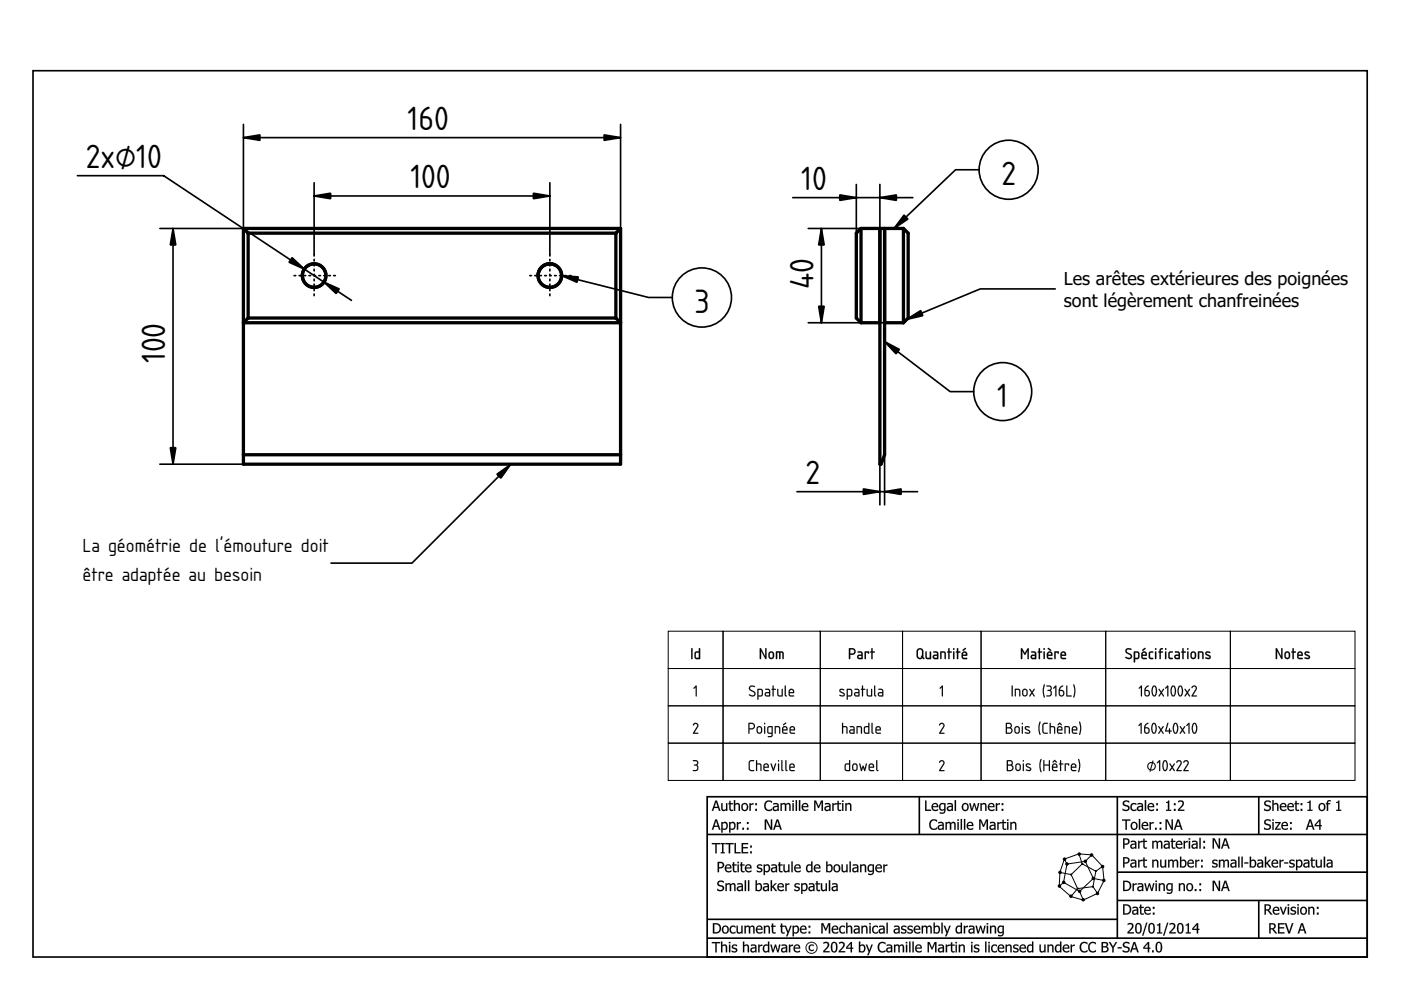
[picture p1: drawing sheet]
<svg xmlns="http://www.w3.org/2000/svg" width="297mm" height="210mm" viewBox="0 0 297 210" stroke-linecap="round" stroke-linejoin="round" font-family="sans-serif">
<defs><g id="words">
<g font-size="6.7">
<text x="86.4" y="27.5">160</text>
<text x="18.2" y="35.5">2x⌀10</text>
<text x="87" y="39.9">100</text>
<text x="169.9" y="40.3">10</text>
<text x="212.3" y="39.2">2</text>
<text x="172.5" y="61.3" transform="rotate(-90 172.5 61.3)">40</text>
<text x="147.2" y="66.3">3</text>
<text x="35" y="77" transform="rotate(-90 35 77)">100</text>
<text x="211.4" y="86.3">1</text>
<text x="170.8" y="102.6">2</text>
</g>
<g font-size="3.8">
<text x="225.6" y="60.4">Les arêtes extérieures des poignées</text>
<text x="225.6" y="65">sont légèrement chanfreinées</text>
<text x="17.5" y="117">La géométrie de l'émouture doit</text>
<text x="17.5" y="123.3">être adaptée au besoin</text>
</g>
</g></defs>
<path d="M7 15h282.9v187.9h-282.9zM149.9 168.9h140v34h-140zM149.9 176.9h140M194.9 168.9v8M236.9 168.9v30M266.9 168.9v8M149.9 194.9h87M149.9 198.9h140M236.9 184.9h53M236.9 190.9h53M266.9 190.9v8" fill="none" stroke="#000" stroke-width=".35"/>
<g fill="#000">
<path d="M151.6 169.7h.4l.8 2.2h-.4l-.2-.6h-.8l-.2 .6h-.3zM151.7 169.7l-.8 2.2h.3l.2-.6h.9l.1 .6h.3l-.7-2.2zM151.8 170l-.3 1.1h.7zM151.8 170l.4 1.1h-.7zM152.9 170.3h.3v1.3l.3 .1 .4-.2v-1.2h.3v1.6h-.3v-.1a.57 .57 0 0 1-.6 .2 .57 .57 0 0 1-.4-.6zM152.9 170.3v1.1a.55 .55 0 0 0 .4 .5 .55 .55 0 0 0 .6-.2v.2h.3v-1.6h-.3v1.2a.41 .41 0 0 1-.5 .2 .41 .41 0 0 1-.2-.5v-.9zM154.6 169.8h.3v.5h.5v.2h-.5v.8a.33 .33 0 0 0 .2 .3 .33 .33 0 0 0 .3 0v.3a.56 .56 0 0 1-.8-.5v-.9h-.2v-.2h.2zM154.6 169.8v.5h-.2v.2h.2v.9a.53 .53 0 0 0 .8 .5v-.2h-.3l-.2-.1v-1.1h.5v-.2h-.5v-.5zM155.6 169.6h.3v.9a.57 .57 0 0 1 .6-.2 .57 .57 0 0 1 .4 .6v1h-.3v-1.3l-.3-.1-.4 .2v1.2h-.3zM155.6 169.6v2.3h.3v-1.2a.41 .41 0 0 1 .5-.2 .41 .41 0 0 1 .2 .5v.9h.3v-1a.55 .55 0 0 0-.4-.6 .55 .55 0 0 0-.6 .2v-.9zM157.4 170.5a.81 .81 0 0 1 1 .1 .81 .81 0 0 1 0 1.1 .81 .81 0 0 1-1.1 0l-.1-.6zM157.4 170.5a.8 .8 0 0 0-.1 1.2 .8 .8 0 0 0 1.2-.1 .79 .79 0 0 0-.1-1.1 .79 .79 0 0 0-1 0zM157.6 170.6a.56 .56 0 0 0-.1 .8 .56 .56 0 0 0 .7 .2 .56 .56 0 0 0 .1-.8 .56 .56 0 0 0-.7-.2zM157.6 170.6a.6 .6 0 0 1 .8 .3 .6 .6 0 0 1-.3 .8 .63 .63 0 0 1-.7-.3 .63 .63 0 0 1 .2-.8zM158.9 170.3h.3v.2l.6-.2v.3l-.6 .2v1.1h-.3zM158.9 170.3v1.6h.3v-1.1l.6-.2v-.3l-.6 .3v-.3zM160.1 170.3h.4v.4h-.4zM160.1 170.3v.4h.4v-.4zM160.1 171.5h.4v.4h-.4zM160.1 171.5v.4h.4v-.4z"/>
<path d="M151.6 173.7h.4l.8 2.2h-.4l-.2-.6h-.8l-.2 .6h-.3zM151.7 173.7l-.8 2.2h.3l.2-.6h.9l.1 .6h.3l-.7-2.2zM151.8 174l-.3 1.1h.7zM151.8 174l.4 1.1h-.7zM152.9 174.3h.3v.2a.65 .65 0 0 1 .8-.2 .65 .65 0 0 1 .3 .8 .73 .73 0 0 1-.3 .7 .73 .73 0 0 1-.8 0v.7h-.3zM152.9 174.3v2.2h.3v-.7a.75 .75 0 0 0 .9-.1 .75 .75 0 0 0 .2-.9 .6 .6 0 0 0-.4-.5 .6 .6 0 0 0-.7 .2v-.2zM153.2 174.7v.9a.57 .57 0 0 0 .8-.3 .57 .57 0 0 0-.5-.8zM153.2 174.7a.51 .51 0 0 1 .7-.1 .51 .51 0 0 1 .1 .7 .53 .53 0 0 1-.8 .3zM154.6 174.3h.3v.2a.65 .65 0 0 1 .8-.2 .65 .65 0 0 1 .3 .8 .73 .73 0 0 1-.3 .7 .73 .73 0 0 1-.8 0v.7h-.3zM154.6 174.3v2.2h.3l-.1-.7a.75 .75 0 0 0 1-.1 .75 .75 0 0 0 .1-.9 .6 .6 0 0 0-.4-.5 .6 .6 0 0 0-.7 .2l.1-.2zM154.9 174.7v.9a.57 .57 0 0 0 .8-.3 .57 .57 0 0 0-.5-.8zM154.8 174.7a.51 .51 0 0 1 .7-.1 .51 .51 0 0 1 .2 .7 .53 .53 0 0 1-.9 .3zM156.2 174.3h.3v.2l.6-.2v.3l-.6 .2v1.1h-.3zM156.2 174.3v1.6h.3v-1.1l.6-.2v-.3l-.6 .3v-.3zM157.4 175.5h.4v.4h-.4zM157.4 175.5v.4h.3v-.4zM158.4 174.3h.3v.4h-.3zM158.4 174.3v.4h.3v-.4zM158.4 175.5h.3v.4h-.3zM158.4 175.5v.4h.3v-.4z"/>
<path d="M151.7 169.7h.3l.7 2.2h-.3l-.2-.6h-.8l-.2 .6h-.3zM151.8 170l-.3 1.1h.7zM152.9 170.3h.3v1a.38 .38 0 0 0 .3 .5 .38 .38 0 0 0 .4-.3v-1.2h.3v1.6h-.3v-.2a.56 .56 0 0 1-.6 .3 .56 .56 0 0 1-.4-.6zM154.6 169.8h.3v.5h.5v.2h-.5v1.1l.5 .1a.38 .38 0 0 1-.3 .3 .38 .38 0 0 1-.4-.3l-.1-1.2h-.2v-.2h.2zM155.6 169.6h.3v.9a.56 .56 0 0 1 .6-.2 .56 .56 0 0 1 .4 .6v1h-.3v-1a.38 .38 0 0 0-.3-.4 .38 .38 0 0 0-.4 .2v1.2h-.3zM157.4 170.5a.79 .79 0 0 1 1 .1 .79 .79 0 0 1 0 1 .79 .79 0 0 1-1 .1l-.2-.6zM157.6 170.6a.58 .58 0 0 0-.1 .8 .58 .58 0 0 0 .7 .2 .58 .58 0 0 0 .1-.8 .58 .58 0 0 0-.7-.2zM158.9 170.3h.3v.2l.6-.2v.3l-.6 .2v1.1h-.3zM160.1 170.3h.4v.4h-.4zM160.1 171.5h.4v.4h-.4z"/>
<path d="M151.7 173.7h.3l.7 2.2h-.3l-.2-.6h-.8l-.2 .6h-.3zM151.8 174l-.3 1.1h.7zM152.9 174.3h.3v.2a.69 .69 0 0 1 .9-.1 .69 .69 0 0 1 .2 .9 .69 .69 0 0 1-1.1 .5v.7h-.3zM153.2 174.7v.9a.59 .59 0 0 0 .8-.3 .59 .59 0 0 0-.5-.8zM154.6 174.3h.3v.2a.69 .69 0 0 1 .9-.1 .69 .69 0 0 1 .1 .9 .69 .69 0 0 1-1 .5v.7h-.3zM154.9 174.7v.9a.59 .59 0 0 0 .8-.3 .59 .59 0 0 0-.5-.8zM156.2 174.3h.3v.2l.6-.2v.3l-.6 .2v1.1h-.3zM157.4 175.5h.3v.4h-.3zM158.4 174.3h.3v.4h-.3zM158.4 175.5h.3v.4h-.3z"/>
<path d="M162.3 170l.3-.2 .6-.1 .5 .2v.3a.82 .82 0 0 0-1.1-.1 .82 .82 0 0 0-.2 1.1 .76 .76 0 0 0 1.3 .2v.4a1.11 1.11 0 0 1-1.5-.2 1.11 1.11 0 0 1 0-1.4zM164.2 171.2a.37 .37 0 0 0 .2 .5 .37 .37 0 0 0 .4-.2v-.4zM163.9 170.3h.3a.64 .64 0 0 1 .9 .5v1.1h-.3v-.1a.56 .56 0 0 1-.9-.1 .56 .56 0 0 1 .5-.8l.4-.1v-.2h-.9zM165.5 170.3h.3v.2a.5 .5 0 0 1 .8 0 .52 .52 0 0 1 .7-.2 .52 .52 0 0 1 .3 .5v1.1h-.3v-.9a.34 .34 0 0 0-.2-.5 .34 .34 0 0 0-.4 .3v1.1h-.3v-1a.34 .34 0 0 0-.2-.4 .34 .34 0 0 0-.4 .2v1.2h-.3zM168 170.3h.3v1.6h-.3zM168 169.7h.3v.3h-.3zM168.7 169.6h.3v2.3h-.3zM169.4 169.6h.3v2.3h-.3zM170.2 170.5a.7 .7 0 0 1 .8-.2 .7 .7 0 0 1 .4 .8h-1.2a.65 .65 0 0 0 .5 .6 .65 .65 0 0 0 .6-.2v.3a.9 .9 0 0 1-1.1-.1 .9 .9 0 0 1 0-1.2zM170.4 170.6l-.2 .3h.9l-.2-.4zM172.6 169.7h.4l.6 1.3 .5-1.3h.4v2.2h-.3v-1.9l-.6 1.3h-.1l-.6-1.3v1.9h-.3zM175.1 171.2a.37 .37 0 0 0 .2 .5 .37 .37 0 0 0 .5-.2v-.4zM174.9 170.3h.2a.64 .64 0 0 1 1 .5v1.1h-.3v-.1a.56 .56 0 0 1-1-.1 .56 .56 0 0 1 .6-.8l.4-.1v-.2h-.9zM176.5 170.3h.2v.2l.6-.2v.3l-.6 .2v1.1h-.2zM177.6 169.8h.2v.5h.5v.2h-.5l.1 1.1 .4 .1a.38 .38 0 0 1-.3 .3 .38 .38 0 0 1-.4-.3v-1.2h-.2v-.2h.2zM178.5 170.3h.3v1.6h-.3zM178.5 169.7h.3v.3h-.3zM179.2 170.3h.3v.2a.56 .56 0 0 1 .7-.2 .56 .56 0 0 1 .3 .6v1h-.3v-1a.38 .38 0 0 0-.3-.4 .38 .38 0 0 0-.4 .2v1.2h-.3z"/>
<path d="M162.3 170a1.15 1.15 0 0 1 1.4-.1v.4l-.7-.3-.5 .2a.85 .85 0 0 0-.1 1 .85 .85 0 0 0 .9 .4l.4-.2v.4l-.3 .1a1.1 1.1 0 0 1-1.3-.4 1.1 1.1 0 0 1 .1-1.3zM162.3 170a1.11 1.11 0 0 0-.1 1.5 1.11 1.11 0 0 0 1.4 .3l.1-.4-.3 .2a.73 .73 0 0 1-.9-.1 .86 .86 0 0 1-.1-1.1 .86 .86 0 0 1 1-.4l.3 .2v-.3l-.3-.1-.6-.1zM164.2 171.3a.35 .35 0 0 0 .2 .4 .35 .35 0 0 0 .4-.2v-.4zM164.2 171.2l.7-.1v.4a.38 .38 0 0 1-.5 .2 .38 .38 0 0 1-.2-.5zM163.9 170.3h.3a.66 .66 0 0 1 .9 .5v1.1h-.3v-.1l-.2 .1a.53 .53 0 0 1-.7-.2 .53 .53 0 0 1 .2-.7l.7-.2a.5 .5 0 0 0-.3-.3 .5 .5 0 0 0-.6 .1zM163.9 170.3v.3l.8-.1 .2 .4a.68 .68 0 0 0-.8 .1 .68 .68 0 0 0-.2 .7l.1 .1a.69 .69 0 0 0 .9-.1l-.1 .2h.3l-.1-1.4-.4-.2zM165.5 170.3h.3v.2a.51 .51 0 0 1 .9 0h-.1a.55 .55 0 0 1 .9-.1l.1 1.5h-.3v-1.2l-.2-.2-.4 .2v1.2h-.3v-1.1a.32 .32 0 0 0-.3-.3 .32 .32 0 0 0-.3 .2v1.2h-.3zM165.5 170.3v1.6h.3v-1.2a.39 .39 0 0 1 .6-.1v1.3h.3v-1.2a.4 .4 0 0 1 .6-.1v1.3h.3v-1.1a.51 .51 0 0 0-.3-.5 .51 .51 0 0 0-.7 .3 .5 .5 0 0 0-.4-.3 .5 .5 0 0 0-.5 .2l.1-.2zM168 170.3h.3v1.6h-.3zM168 170.3v1.6h.3v-1.6zM168 169.7h.3v.3h-.3zM168 169.7v.3h.3v-.3zM168.7 169.6h.3v2.3h-.3zM168.7 169.6v2.3h.3v-2.3zM169.4 169.6h.3v2.3h-.3zM169.4 169.6v2.3h.3v-2.3zM170.2 170.5a.71 .71 0 0 1 .9-.2 .71 .71 0 0 1 .3 .9l-1.2-.1a.66 .66 0 0 0 1.1 .4l.1 .3a.91 .91 0 0 1-1.2-.1 .91 .91 0 0 1 0-1.2zM170.2 170.5a.86 .86 0 0 0-.1 1.1 .86 .86 0 0 0 1 .3l.2-.1v-.3l-.2 .2a.56 .56 0 0 1-.6 0 .56 .56 0 0 1-.3-.6h1.2a.68 .68 0 0 0-.4-.8 .68 .68 0 0 0-.8 .2zM170.4 170.6l-.2 .3h.9l-.2-.4zM170.4 170.6l.5-.1 .2 .4h-.9zM172.6 169.7h.4l.6 1.3 .5-1.3h.4v2.2h-.3v-1.9l-.6 1.3h-.2l-.5-1.2v1.8h-.3zM172.6 169.7v2.2h.3v-1.9l.6 1.3h.1l.6-1.3v1.9h.3v-2.2h-.4l-.5 1.3-.6-1.3zM175.2 171.3a.35 .35 0 0 0 .1 .4 .35 .35 0 0 0 .5-.2v-.4zM175.1 171.2l.7-.1v.4a.38 .38 0 0 1-.5 .2 .38 .38 0 0 1-.2-.5zM174.9 170.3h.2a.66 .66 0 0 1 1 .5v1.1h-.3v-.1l-.2 .1a.53 .53 0 0 1-.8-.2 .53 .53 0 0 1 .3-.7l.7-.2a.5 .5 0 0 0-.4-.3 .5 .5 0 0 0-.5 .1zM174.9 170.3v.3l.8-.1 .1 .4a.68 .68 0 0 0-.8 .1 .68 .68 0 0 0-.1 .7v.1a.69 .69 0 0 0 .9-.1v.2h.3l-.1-1.4-.4-.2zM176.4 170.3h.4l-.1 .2 .6-.2v.3l-.6 .2 .1 1.1h-.4zM176.5 170.3v1.6h.2v-1.1l.6-.2v-.3l-.6 .3v-.3zM177.5 169.8h.4l-.1 .5h.6v.2h-.6l.1 .8a.33 .33 0 0 0 .1 .3 .33 .33 0 0 0 .4 0l-.1 .3a.56 .56 0 0 1-.8-.5l.1-.9h-.2v-.2h.2zM177.6 169.8v.5h-.2v.2h.2v.9a.53 .53 0 0 0 .7 .5v-.2h-.3l-.2-.1v-1.1h.5v-.2h-.5v-.5zM178.5 170.3h.3v1.6h-.3zM178.5 170.3v1.6h.3v-1.6zM178.5 169.7h.3v.3h-.3zM178.5 169.7v.3h.3v-.3zM179.2 170.3h.3v.2a.57 .57 0 0 1 .7-.2 .57 .57 0 0 1 .3 .6v1h-.3v-1.3l-.3-.1-.4 .2v1.2h-.3zM179.2 170.3v1.6h.3v-1.2a.41 .41 0 0 1 .5-.2 .41 .41 0 0 1 .2 .5v.9h.3v-1a.55 .55 0 0 0-.4-.6 .55 .55 0 0 0-.6 .2v-.2z"/>
<path d="M162.2 173.7h.4l.8 1.8v-1.8h.3v2.2h-.3l-1-1.9v1.9h-.2zM164.7 173.7h.3l.8 2.2h-.4l-.2-.6h-.8l-.2 .6h-.3zM164.8 174l-.3 1.1h.7z"/>
<path d="M162.1 173.7h.5l.8 1.8v-1.8h.3v2.2h-.3l-1-1.9v1.9h-.3zM162.2 173.7v2.2h.2v-1.9l1 1.9h.3v-2.2h-.3v1.8l-.8-1.8zM164.6 173.7h.4l.8 2.2h-.4l-.2-.6h-.8l-.2 .6h-.3zM164.7 173.7l-.8 2.2h.3l.2-.6h.9l.1 .6h.4l-.8-2.2zM164.8 174l-.3 1.1h.7zM164.8 174l.4 1.1h-.7z"/>
<path d="M196.1 169.7h.3v2h1v.2h-1.3zM197.7 170.5a.7 .7 0 0 1 .9-.2 .7 .7 0 0 1 .3 .8h-1.1a.65 .65 0 0 0 .4 .6 .65 .65 0 0 0 .7-.2v.3a.9 .9 0 0 1-1.2-.1 .9 .9 0 0 1 0-1.2zM197.9 170.6l-.1 .3h.8l-.2-.4zM199.5 170.6a.54 .54 0 0 0-.1 .8 .54 .54 0 0 0 .8 .1v-.9l-.4-.1zM199.3 170.5a.69 .69 0 0 1 .9-.1l.3-.1v1.4a.81 .81 0 0 1-1.3 .8v-.3a.58 .58 0 0 0 .7 .1 .58 .58 0 0 0 .3-.6 .72 .72 0 0 1-1 0 .72 .72 0 0 1-.1-1zM201.1 171.2a.37 .37 0 0 0 .2 .5 .37 .37 0 0 0 .5-.2v-.4zM200.9 170.3h.2a.64 .64 0 0 1 .9 .5v1.1h-.2v-.1a.56 .56 0 0 1-1-.1 .56 .56 0 0 1 .6-.8l.4-.1-.1-.2h-.8zM202.4 169.6h.3v2.3h-.3zM204.1 170.5a.79 .79 0 0 1 1.1 .1 .79 .79 0 0 1 0 1 .79 .79 0 0 1-1.1 .1l-.2-.6zM204.3 170.6a.58 .58 0 0 0-.1 .8 .58 .58 0 0 0 .8 .2 .58 .58 0 0 0 .1-.8 .58 .58 0 0 0-.8-.2zM205.5 170.3h.3l.3 1.3 .4-1.3h.2l.4 1.3 .3-1.3h.2l-.4 1.6h-.2l-.4-1.2-.4 1.2h-.3zM207.9 170.3h.2v.2a.56 .56 0 0 1 .7-.2 .56 .56 0 0 1 .4 .6v1h-.3v-1a.38 .38 0 0 0-.3-.4 .38 .38 0 0 0-.5 .2v1.2h-.2zM209.6 170.5a.7 .7 0 0 1 .9-.2 .7 .7 0 0 1 .3 .8h-1.1a.65 .65 0 0 0 .4 .6 .65 .65 0 0 0 .7-.2v.3a.9 .9 0 0 1-1.1-.1 .9 .9 0 0 1-.1-1.2zM209.9 170.6l-.2 .3h.9l-.2-.4zM211.1 170.3h.3v.2l.6-.2v.3l-.6 .2v1.1h-.3zM212.4 170.3h.3v.4h-.3zM212.4 171.5h.3v.4h-.3z"/>
<path d="M196.1 169.7h.3v2h1v.2h-1.3zM196.1 169.7v2.2h1.3v-.2h-1v-2zM197.7 170.5a.71 .71 0 0 1 .9-.2 .71 .71 0 0 1 .3 .9l-1.1-.1a.66 .66 0 0 0 1.1 .4v.3a.91 .91 0 0 1-1.2-.1 .91 .91 0 0 1 0-1.2zM197.7 170.5a.86 .86 0 0 0-.1 1.1 .86 .86 0 0 0 1 .3l.3-.1v-.3l-.2 .2a.56 .56 0 0 1-.7 0 .56 .56 0 0 1-.2-.6h1.1a.68 .68 0 0 0-.3-.8 .68 .68 0 0 0-.9 .2zM197.9 170.6l-.1 .3h.8l-.2-.4zM197.9 170.6l.5-.1 .3 .4h-.9zM199.5 170.7a.53 .53 0 0 0-.1 .7 .53 .53 0 0 0 .8 .1v-.9l-.4-.1zM199.5 170.6l.3-.1 .4 .1v.9a.54 .54 0 0 1-.8 0 .54 .54 0 0 1 0-.7zM199.3 170.5a.67 .67 0 0 1 .9-.1l.3-.1v1.4a.86 .86 0 0 1-1.3 .8v-.3l.5 .1 .4-.1 .1-.5a.69 .69 0 0 1-.9 .1 .69 .69 0 0 1-.2-.9zM199.3 170.5a.76 .76 0 0 0-.2 1 .76 .76 0 0 0 1 .3l.1-.1a.55 .55 0 0 1-.3 .6 .55 .55 0 0 1-.6-.1v.3a.8 .8 0 0 0 1.1-.8l.1-1.4-.3 .1a.67 .67 0 0 0-.9 .1zM201.1 171.3a.35 .35 0 0 0 .2 .4 .35 .35 0 0 0 .5-.2v-.4zM201.1 171.2l.7-.1v.4a.38 .38 0 0 1-.5 .2 .38 .38 0 0 1-.2-.5zM200.9 170.3h.2a.66 .66 0 0 1 1 .5v1.1h-.3v-.1l-.2 .1a.53 .53 0 0 1-.8-.2 .53 .53 0 0 1 .2-.7l.8-.2a.5 .5 0 0 0-.4-.3 .5 .5 0 0 0-.5 .1zM200.9 170.3v.3l.7-.1 .2 .4a.68 .68 0 0 0-.8 .1 .68 .68 0 0 0-.2 .7l.1 .1a.69 .69 0 0 0 .9-.1v.2h.2l-.1-1.4-.4-.2zM202.4 169.6h.3v2.3h-.3zM202.4 169.6v2.3h.3v-2.3zM204.1 170.5a.81 .81 0 0 1 1.1 .1 .81 .81 0 0 1 0 1.1 .81 .81 0 0 1-1.1 0l-.2-.6zM204.1 170.5a.8 .8 0 0 0 0 1.2 .8 .8 0 0 0 1.2-.1 .79 .79 0 0 0-.1-1.1 .79 .79 0 0 0-1.1 0zM204.3 170.6a.56 .56 0 0 0-.1 .8 .56 .56 0 0 0 .8 .2 .56 .56 0 0 0 .1-.8 .56 .56 0 0 0-.8-.2zM204.3 170.6a.6 .6 0 0 1 .8 .3 .6 .6 0 0 1-.3 .8 .63 .63 0 0 1-.6-.3 .63 .63 0 0 1 .1-.8zM205.5 170.3h.3l.3 1.3 .3-1.3h.3l.4 1.3 .2-1.3h.4l-.5 1.6h-.2l-.4-1.2-.4 1.2h-.3zM205.5 170.3l.4 1.6h.3l.4-1.3 .4 1.3h.2l.4-1.6h-.2l-.3 1.3-.4-1.3h-.2l-.4 1.3-.3-1.3zM207.9 170.3h.3l-.1 .2a.57 .57 0 0 1 .7-.2 .57 .57 0 0 1 .4 .6v1h-.3l-.1-1.3-.2-.1-.5 .2 .1 1.2h-.3zM207.9 170.3v1.6h.2v-1.2a.41 .41 0 0 1 .6-.2 .41 .41 0 0 1 .2 .5v.9h.3l-.1-1a.55 .55 0 0 0-.3-.6 .55 .55 0 0 0-.7 .2v-.2zM209.6 170.5a.71 .71 0 0 1 .9-.2 .71 .71 0 0 1 .3 .9l-1.1-.1a.66 .66 0 0 0 1.1 .4v.3a.91 .91 0 0 1-1.2-.1 .91 .91 0 0 1 0-1.2zM209.7 170.5a.86 .86 0 0 0-.2 1.1 .86 .86 0 0 0 1.1 .3l.2-.1v-.3l-.2 .2a.56 .56 0 0 1-.6 0 .56 .56 0 0 1-.3-.6h1.1a.68 .68 0 0 0-.3-.8 .68 .68 0 0 0-.8 .2zM209.9 170.6l-.2 .3h.9l-.2-.4zM209.8 170.6l.6-.1 .2 .4h-.9zM211.1 170.3h.3v.2l.6-.2v.3l-.6 .2v1.1h-.3zM211.1 170.3v1.6h.3v-1.1l.6-.2v-.3l-.6 .3v-.3zM212.4 170.3h.3v.4h-.3zM212.4 170.3v.4h.3v-.4zM212.4 171.5h.3v.4h-.3zM212.4 171.5v.4h.3v-.4z"/>
<path d="M197.3 174l.3-.2 .6-.1 .5 .2v.3a.82 .82 0 0 0-1.1-.1 .82 .82 0 0 0-.2 1.1 .76 .76 0 0 0 1.3 .2v.4a1.11 1.11 0 0 1-1.5-.2 1.11 1.11 0 0 1 0-1.4zM199.2 175.2a.37 .37 0 0 0 .1 .5 .37 .37 0 0 0 .5-.2v-.4zM198.9 174.3h.3a.64 .64 0 0 1 .9 .5v1.1h-.3v-.2a.56 .56 0 0 1-.9 0 .56 .56 0 0 1 .5-.8l.4-.1v-.2h-.9zM200.5 174.3h.2v.2a.5 .5 0 0 1 .9 0 .52 .52 0 0 1 .7-.2 .52 .52 0 0 1 .3 .5v1.1h-.3v-.9a.34 .34 0 0 0-.2-.5 .34 .34 0 0 0-.4 .3v1.1h-.3v-1a.34 .34 0 0 0-.2-.4 .34 .34 0 0 0-.5 .2v1.2h-.2zM203 174.3h.3v1.6h-.3zM203 173.7h.3v.3h-.3zM203.7 173.6h.3v2.3h-.3zM204.4 173.6h.3v2.3h-.3zM205.2 174.5a.7 .7 0 0 1 .8-.2 .7 .7 0 0 1 .4 .8h-1.2a.65 .65 0 0 0 .5 .6 .65 .65 0 0 0 .6-.2v.3a.9 .9 0 0 1-1.1-.1 .9 .9 0 0 1 0-1.2zM205.4 174.6l-.2 .3h.9l-.2-.4zM207.6 173.7h.4l.5 1.3 .6-1.3h.4v2.2h-.3v-1.9l-.6 1.3h-.2l-.5-1.3v1.9h-.3zM210.1 175.2a.37 .37 0 0 0 .2 .5 .37 .37 0 0 0 .5-.2v-.4zM209.9 174.3h.2a.64 .64 0 0 1 1 .5v1.1h-.3v-.2a.56 .56 0 0 1-1 0 .56 .56 0 0 1 .6-.8l.4-.1-.1-.2h-.8zM211.4 174.3h.3v.2l.6-.2v.3l-.6 .2v1.1h-.3zM212.5 173.8h.3v.5h.5v.2h-.5l.1 1.1 .4 .1a.38 .38 0 0 1-.3 .3 .38 .38 0 0 1-.4-.3l-.1-1.2h-.1v-.2h.1zM213.5 174.3h.3v1.6h-.3zM213.5 173.7h.3v.3h-.3zM214.2 174.3h.3v.2a.56 .56 0 0 1 .6-.2 .56 .56 0 0 1 .4 .6v1h-.3v-1a.38 .38 0 0 0-.3-.4 .38 .38 0 0 0-.4 .2v1.2h-.3z"/>
<path d="M197.3 174a1.15 1.15 0 0 1 1.4-.1v.4l-.7-.3-.5 .2a.85 .85 0 0 0-.2 1 .85 .85 0 0 0 1 .4l.4-.2v.4l-.3 .1a1.1 1.1 0 0 1-1.3-.4 1.1 1.1 0 0 1 .1-1.3zM197.3 174a1.11 1.11 0 0 0-.2 1.5 1.11 1.11 0 0 0 1.5 .3l.1-.4-.3 .2a.73 .73 0 0 1-.9-.1 .86 .86 0 0 1-.2-1.1 .86 .86 0 0 1 1.1-.4l.3 .2v-.3l-.3-.1-.6-.1zM199.2 175.2a.35 .35 0 0 0 .1 .5 .35 .35 0 0 0 .5-.2v-.4zM199.1 175.2l.7-.1v.4a.38 .38 0 0 1-.5 .2 .38 .38 0 0 1-.2-.5zM198.9 174.3h.2a.66 .66 0 0 1 1 .5v1.1h-.3v-.2l-.2 .2a.53 .53 0 0 1-.7-.2 .53 .53 0 0 1 .2-.7l.7-.2a.5 .5 0 0 0-.4-.3 .5 .5 0 0 0-.5 .1zM198.9 174.3v.3l.8-.1 .1 .4a.68 .68 0 0 0-.7 .1 .68 .68 0 0 0-.2 .7v.1a.69 .69 0 0 0 .9-.1v.2h.3l-.1-1.4-.4-.2zM200.5 174.3h.3l-.1 .2a.51 .51 0 0 1 .9 0 .55 .55 0 0 1 .9-.1l.1 1.5h-.3v-1.2l-.2-.2-.4 .2v1.2h-.3v-1.1a.32 .32 0 0 0-.3-.3 .32 .32 0 0 0-.3 .2v1.2h-.3zM200.5 174.3v1.6h.2v-1.2a.39 .39 0 0 1 .7-.1v1.3h.3v-1.2a.4 .4 0 0 1 .6-.1v1.3h.3v-1.1a.51 .51 0 0 0-.4-.5 .51 .51 0 0 0-.6 .3 .5 .5 0 0 0-.4-.3 .5 .5 0 0 0-.5 .2v-.2zM203 174.3h.3v1.6h-.3zM203 174.3v1.6h.3v-1.6zM203 173.7h.3v.3h-.3zM203 173.7v.3h.3v-.3zM203.7 173.6h.3v2.3h-.3zM203.7 173.6v2.3h.3v-2.3zM204.4 173.6h.3v2.3h-.3zM204.4 173.6v2.3h.3v-2.3zM205.1 174.5a.71 .71 0 0 1 .9-.2 .71 .71 0 0 1 .4 .8h-1.2a.66 .66 0 0 0 1.1 .4v.3a.91 .91 0 0 1-1.1-.1 .91 .91 0 0 1-.1-1.2zM205.2 174.5a.86 .86 0 0 0-.2 1.1 .86 .86 0 0 0 1.1 .3l.2-.1v-.3l-.2 .2a.56 .56 0 0 1-.6 0 .56 .56 0 0 1-.3-.6h1.1a.68 .68 0 0 0-.3-.8 .68 .68 0 0 0-.8 .2zM205.4 174.6l-.2 .3h.9l-.2-.4zM205.4 174.6l.5-.1 .2 .4h-.9zM207.6 173.7h.4l.5 1.3 .6-1.3h.4v2.2h-.3v-1.9l-.6 1.3h-.2l-.5-1.2v1.8h-.3zM207.6 173.7v2.2h.3v-1.9l.5 1.3h.2l.6-1.3v1.9h.3v-2.2h-.4l-.6 1.3-.5-1.3zM210.1 175.2a.35 .35 0 0 0 .2 .5 .35 .35 0 0 0 .5-.2v-.4zM210.1 175.2l.7-.1v.4a.38 .38 0 0 1-.5 .2 .38 .38 0 0 1-.2-.5zM209.9 174.3h.2a.66 .66 0 0 1 1 .5v1.1h-.3v-.2l-.2 .2a.53 .53 0 0 1-.8-.2 .53 .53 0 0 1 .3-.7l.7-.2a.5 .5 0 0 0-.4-.3 .5 .5 0 0 0-.5 .1zM209.9 174.3v.3l.7-.1 .2 .4a.68 .68 0 0 0-.8 .1 .68 .68 0 0 0-.1 .7v.1a.69 .69 0 0 0 .9-.1v.2h.3l-.1-1.4-.4-.2zM211.4 174.3h.3v.2l.6-.2v.3l-.6 .2v1.1h-.3zM211.4 174.3v1.6h.3v-1.1l.6-.2v-.3l-.6 .3v-.3zM212.5 173.8h.3v.5h.5v.2h-.5v.8a.33 .33 0 0 0 .2 .3 .33 .33 0 0 0 .3 0v.3a.56 .56 0 0 1-.8-.5v-.9h-.2v-.2h.2zM212.5 173.8l.1 .5h-.2v.2h.2v.9a.53 .53 0 0 0 .7 .5v-.2h-.3l-.2-.1v-1.1h.5v-.2h-.5v-.5zM213.5 174.3h.3v1.6h-.3zM213.5 174.3v1.6h.3v-1.6zM213.5 173.7h.3v.3h-.3zM213.5 173.7v.3h.3v-.3zM214.2 174.3h.3v.2a.57 .57 0 0 1 .6-.2 .57 .57 0 0 1 .4 .6v1h-.3v-1.3l-.3-.1-.4 .2v1.2h-.3zM214.2 174.3v1.6h.3v-1.2a.41 .41 0 0 1 .5-.2 .41 .41 0 0 1 .2 .5v.9h.3v-1a.55 .55 0 0 0-.4-.6 .55 .55 0 0 0-.6 .2v-.2z"/>
<path d="M237.9 173.7h1.8v.3h-.8v1.9h-.3v-1.9h-.7zM237.9 173.7v.3h.7v1.9h.3v-1.9h.8v-.3zM239.9 174.5a.81 .81 0 0 1 1.1 .1 .81 .81 0 0 1 0 1.1 .81 .81 0 0 1-1.1 0l-.2-.6zM239.9 174.5a.8 .8 0 0 0 0 1.2 .8 .8 0 0 0 1.2-.1 .79 .79 0 0 0-.1-1.1 .79 .79 0 0 0-1.1 0zM240.1 174.6a.56 .56 0 0 0-.1 .8 .56 .56 0 0 0 .8 .2 .56 .56 0 0 0 .1-.8 .56 .56 0 0 0-.8-.2zM240.1 174.6a.6 .6 0 0 1 .8 .3 .6 .6 0 0 1-.3 .8 .63 .63 0 0 1-.6-.3 .63 .63 0 0 1 .1-.8zM241.4 173.6h.4v2.3h-.4zM241.5 173.6v2.3h.2v-2.3zM242.2 174.5a.71 .71 0 0 1 .9-.2 .71 .71 0 0 1 .3 .8h-1.1a.66 .66 0 0 0 1.1 .4v.3a.91 .91 0 0 1-1.2-.1 .91 .91 0 0 1 0-1.2zM242.3 174.5a.86 .86 0 0 0-.2 1.1 .86 .86 0 0 0 1.1 .3l.2-.1v-.3l-.2 .2a.56 .56 0 0 1-.6 0 .56 .56 0 0 1-.3-.6h1.1a.68 .68 0 0 0-.3-.8 .68 .68 0 0 0-.8 .2zM242.4 174.6l-.1 .3h.9l-.2-.4zM242.4 174.6l.6-.1 .2 .4h-.9zM243.7 174.3h.3v.2l.6-.2v.3l-.6 .2v1.1h-.3zM243.7 174.3v1.6h.3v-1.1l.6-.2v-.3l-.6 .3v-.3zM244.9 175.5h.4v.4h-.4zM244.9 175.5v.4h.3v-.4zM245.9 174.3h.3v.4h-.3zM245.9 174.3v.4h.3v-.4zM245.9 175.5h.3v.4h-.3zM245.9 175.5v.4h.3v-.4z"/>
<path d="M237.9 173.7h1.8v.3h-.8v1.9h-.3v-1.9h-.7zM239.9 174.5a.79 .79 0 0 1 1.1 .1 .79 .79 0 0 1 0 1 .79 .79 0 0 1-1.1 .1l-.2-.6zM240.1 174.6a.58 .58 0 0 0-.1 .8 .58 .58 0 0 0 .8 .2 .58 .58 0 0 0 .1-.8 .58 .58 0 0 0-.8-.2zM241.5 173.6h.2v2.3h-.2zM242.2 174.5a.7 .7 0 0 1 .9-.2 .7 .7 0 0 1 .3 .8h-1.1a.65 .65 0 0 0 .4 .6 .65 .65 0 0 0 .7-.2v.3a.9 .9 0 0 1-1.1-.1 .9 .9 0 0 1-.1-1.2zM242.4 174.6l-.1 .3h.9l-.2-.4zM243.7 174.3h.3v.2l.6-.2v.3l-.6 .2v1.1h-.3zM244.9 175.5h.3v.4h-.3zM245.9 174.3h.3v.4h-.3zM245.9 175.5h.3v.4h-.3z"/>
<path d="M238.2 169.9l.9-.2 .3 .1v.4a.59 .59 0 0 0-.6-.2 .59 .59 0 0 0-.5 .4l.3 .2a.72 .72 0 0 1 .9 .9 .72 .72 0 0 1-1.2 .4l-.3-.1v-.4a.64 .64 0 0 0 .7 .3 .64 .64 0 0 0 .5-.5l-.8-.3a.58 .58 0 0 1-.2-1zM239.9 170.5a.87 .87 0 0 1 1-.1v.3a.59 .59 0 0 0-.8 0 .59 .59 0 0 0 0 .8 .59 .59 0 0 0 .8 0v.3a.86 .86 0 0 1-1.1-.2 .86 .86 0 0 1 .1-1.1zM241.4 171.2a.37 .37 0 0 0 .2 .5 .37 .37 0 0 0 .5-.2v-.4zM241.2 170.3h.2a.64 .64 0 0 1 .9 .5v1.1h-.2v-.1a.56 .56 0 0 1-1-.1 .56 .56 0 0 1 .6-.8l.4-.1-.1-.2h-.8zM242.7 169.6h.3v2.3h-.3zM243.5 170.5a.7 .7 0 0 1 .9-.2 .7 .7 0 0 1 .3 .8h-1.1a.65 .65 0 0 0 .4 .6 .65 .65 0 0 0 .7-.2v.3a.9 .9 0 0 1-1.2-.1 .9 .9 0 0 1 0-1.2zM243.7 170.6l-.1 .3h.8l-.2-.4zM245.2 170.3h.3v.4h-.3zM245.2 171.5h.3v.4h-.3z"/>
<path d="M238.2 169.9l.4-.2a.55 .55 0 0 1 .5 0 .55 .55 0 0 1 .3 .5 .56 .56 0 0 0-.6-.2 .56 .56 0 0 0-.4 .4l.2 .2a.71 .71 0 0 1 .9 .8 .71 .71 0 0 1-1 .6l-.5-.2v-.4a.7 .7 0 0 0 1.2 0l-.2-.3-.6-.2a.59 .59 0 0 1-.2-1zM238.2 169.9a.62 .62 0 0 0 0 .8l.7 .3a.35 .35 0 0 1 .3 .4 .35 .35 0 0 1-.3 .3h-.4l-.5-.3v.4a1.24 1.24 0 0 0 1.3 0 .61 .61 0 0 0-.2-1l-.1-.1a.46 .46 0 0 1-.7-.5 .46 .46 0 0 1 .8-.2l.3 .2v-.4h-.3zM239.9 170.5a.88 .88 0 0 1 1-.1v.3a.58 .58 0 0 0-.8 0 .58 .58 0 0 0 0 .8 .58 .58 0 0 0 .8 0v.3l-.2 .1a.85 .85 0 0 1-1-.4 .85 .85 0 0 1 .2-1zM239.9 170.5a.84 .84 0 0 0-.1 1.1 .84 .84 0 0 0 1.1 .2v-.3a.6 .6 0 0 1-1-.2 .6 .6 0 0 1 .7-.8l.3 .2v-.3a.86 .86 0 0 0-1 .1zM241.4 171.3a.35 .35 0 0 0 .2 .4 .35 .35 0 0 0 .5-.2v-.4zM241.4 171.2l.7-.1v.4a.38 .38 0 0 1-.5 .2 .38 .38 0 0 1-.2-.5zM241.2 170.3h.2a.66 .66 0 0 1 1 .5v1.1h-.3v-.1l-.2 .1a.53 .53 0 0 1-.8-.2 .53 .53 0 0 1 .2-.7l.8-.2a.5 .5 0 0 0-.4-.3 .5 .5 0 0 0-.5 .1zM241.2 170.3v.3l.7-.1 .2 .4a.68 .68 0 0 0-.8 .1 .68 .68 0 0 0-.2 .7l.1 .1a.69 .69 0 0 0 .9-.1v.2h.2l-.1-1.4-.4-.2zM242.7 169.6h.3v2.3h-.3zM242.7 169.6v2.3h.3v-2.3zM243.5 170.5a.71 .71 0 0 1 .9-.2 .71 .71 0 0 1 .3 .9l-1.1-.1a.66 .66 0 0 0 1.1 .4v.3a.91 .91 0 0 1-1.2-.1 .91 .91 0 0 1 0-1.2zM243.5 170.5a.86 .86 0 0 0-.1 1.1 .86 .86 0 0 0 1 .3l.3-.1v-.3l-.2 .2a.56 .56 0 0 1-.7 0 .56 .56 0 0 1-.2-.6h1.1a.68 .68 0 0 0-.3-.8 .68 .68 0 0 0-.9 .2zM243.7 170.6l-.1 .3h.8l-.2-.4zM243.7 170.6l.5-.1 .3 .4h-.9zM245.1 170.3h.4v.4h-.4zM245.2 170.3v.4h.3v-.4zM245.1 171.5h.4v.4h-.4zM245.2 171.5v.4h.3v-.4z"/>
<path d="M238.1 177.7h.6a.73 .73 0 0 1 .8 .9 .73 .73 0 0 1-1.1 .5v.8h-.3zM238.4 178v.9a.51 .51 0 0 0 .8-.5 .51 .51 0 0 0-.8-.4zM240 179.2a.37 .37 0 0 0 .2 .5 .37 .37 0 0 0 .5-.2v-.4zM239.8 178.3h.2a.64 .64 0 0 1 .9 .5v1.1h-.2v-.2a.56 .56 0 0 1-1 0 .56 .56 0 0 1 .6-.8l.4-.1-.1-.2h-.8zM241.3 178.3h.3v.2l.6-.2v.3l-.6 .2v1.1h-.3zM242.4 177.8h.3v.5h.5v.2h-.5v1.1l.5 .1a.38 .38 0 0 1-.4 .3 .38 .38 0 0 1-.3-.3l-.1-1.2h-.2v-.2h.2zM244.3 178.3h.3v.2a.5 .5 0 0 1 .9 0 .52 .52 0 0 1 .6-.2 .52 .52 0 0 1 .3 .5v1.1h-.2v-.9a.34 .34 0 0 0-.3-.5 .34 .34 0 0 0-.4 .3v1.1h-.3v-1a.34 .34 0 0 0-.2-.4 .34 .34 0 0 0-.4 .2v1.2h-.3zM247.1 179.2a.37 .37 0 0 0 .1 .5 .37 .37 0 0 0 .5-.2v-.4zM246.8 178.3h.3a.64 .64 0 0 1 .9 .5v1.1h-.3v-.2a.56 .56 0 0 1-.9 0 .56 .56 0 0 1 .5-.8l.4-.1v-.2h-.9zM248.4 177.8h.3v.5h.5v.2h-.5v1.1l.5 .1a.38 .38 0 0 1-.4 .3 .38 .38 0 0 1-.3-.3l-.1-1.2h-.2v-.2h.2zM249.5 178.5a.7 .7 0 0 1 .8-.2 .7 .7 0 0 1 .4 .8h-1.2a.65 .65 0 0 0 .5 .6 .65 .65 0 0 0 .6-.2v.3a.9 .9 0 0 1-1.1-.1 .9 .9 0 0 1 0-1.2zM249.7 178.6l-.2 .3h.9l-.2-.4zM251 178.3h.2v.2l.6-.2v.3l-.6 .2v1.1h-.2zM252 178.3h.3v1.6h-.3zM252 177.7h.3v.3h-.3zM253 179.2a.37 .37 0 0 0 .2 .5 .37 .37 0 0 0 .4-.2v-.4zM252.7 178.3h.3a.64 .64 0 0 1 .9 .5v1.1h-.3v-.2a.56 .56 0 0 1-.9 0 .56 .56 0 0 1 .5-.8l.4-.1v-.2h-.9zM254.3 177.6h.3v2.3h-.3zM255.1 178.3h.4v.4h-.4zM255.1 179.5h.4v.4h-.4z"/>
<path d="M238.1 177.7l1.1 .2a.65 .65 0 0 1 .1 1l-.4 .2h-.5v.8h-.3zM238.1 177.7v2.2h.3v-.8l.9-.2a.67 .67 0 0 0 .1-.8 .67 .67 0 0 0-.7-.3zM238.4 178v.9l.7-.2 .1-.3-.2-.3zM238.4 178a.53 .53 0 0 1 .8 .4 .53 .53 0 0 1-.8 .5zM240 179.2a.35 .35 0 0 0 .2 .5 .35 .35 0 0 0 .4-.2l.1-.4zM240 179.2l.7-.2v.5a.38 .38 0 0 1-.5 .2 .38 .38 0 0 1-.2-.5zM239.8 178.3h.2a.66 .66 0 0 1 .9 .5v1.1h-.3l.1-.2-.2 .2a.53 .53 0 0 1-.8-.2 .53 .53 0 0 1 .2-.7l.7-.2a.5 .5 0 0 0-.3-.3 .5 .5 0 0 0-.5 .1zM239.8 178.3v.3l.7-.1 .2 .4a.68 .68 0 0 0-.8 .1 .68 .68 0 0 0-.2 .7l.1 .1a.69 .69 0 0 0 .9-.1v.2h.2l-.1-1.4-.4-.2zM241.3 178.3h.3v.2l.6-.2v.3l-.6 .2v1.1h-.3zM241.3 178.3v1.6h.3v-1.1l.6-.2v-.3l-.6 .3v-.3zM242.4 177.8h.3v.5h.5v.2h-.5v.8a.33 .33 0 0 0 .1 .3 .33 .33 0 0 0 .4 0v.3a.56 .56 0 0 1-.8-.5v-.9h-.2v-.2h.2zM242.4 177.8v.5h-.2v.2h.2v.9a.53 .53 0 0 0 .8 .5v-.2h-.3l-.2-.1v-1.1h.5v-.2h-.5v-.5zM244.3 178.3h.3v.2a.51 .51 0 0 1 .9 0 .55 .55 0 0 1 .8-.1l.2 1.5h-.4v-1.2l-.2-.2-.4 .2v1.2h-.3v-1.1a.32 .32 0 0 0-.3-.3 .32 .32 0 0 0-.3 .2v1.2h-.3zM244.3 178.3v1.6h.3v-1.2a.39 .39 0 0 1 .6-.1v1.3h.3v-1.2a.4 .4 0 0 1 .6-.1l.1 1.3h.2v-1.1a.51 .51 0 0 0-.3-.5 .51 .51 0 0 0-.7 .3 .5 .5 0 0 0-.4-.3 .5 .5 0 0 0-.4 .2v-.2zM247.1 179.2a.35 .35 0 0 0 .2 .5 .35 .35 0 0 0 .4-.2v-.4zM247.1 179.2l.7-.2v.5a.38 .38 0 0 1-.5 .2 .38 .38 0 0 1-.2-.5zM246.8 178.3h.3a.66 .66 0 0 1 .9 .5v1.1h-.3v-.2l-.2 .2a.53 .53 0 0 1-.7-.2 .53 .53 0 0 1 .2-.7l.7-.2a.5 .5 0 0 0-.3-.3 .5 .5 0 0 0-.6 .1zM246.8 178.3v.3l.8-.1 .2 .4a.68 .68 0 0 0-.8 .1 .68 .68 0 0 0-.2 .7l.1 .1a.69 .69 0 0 0 .9-.1l-.1 .2h.3l-.1-1.4-.4-.2zM248.4 177.8h.3v.5h.5v.2h-.5v.8a.33 .33 0 0 0 .1 .3 .33 .33 0 0 0 .4 0v.3a.56 .56 0 0 1-.8-.5v-.9h-.2v-.2h.2zM248.4 177.8v.5h-.2v.2h.2v.9a.53 .53 0 0 0 .8 .5v-.2h-.3l-.2-.1v-1.1h.5v-.2h-.5v-.5zM249.5 178.5a.71 .71 0 0 1 .8-.2 .71 .71 0 0 1 .4 .8h-1.2a.66 .66 0 0 0 1.1 .4l.1 .3a.91 .91 0 0 1-1.2-.1 .91 .91 0 0 1 0-1.2zM249.5 178.5a.86 .86 0 0 0-.1 1.1 .86 .86 0 0 0 1 .3l.2-.1v-.3l-.2 .2a.56 .56 0 0 1-.6 0 .56 .56 0 0 1-.3-.6h1.2a.68 .68 0 0 0-.4-.8 .68 .68 0 0 0-.8 .2zM249.7 178.6l-.2 .3h.9l-.2-.4zM249.7 178.6l.5-.1 .2 .4h-.9zM250.9 178.3h.4l-.1 .2 .6-.2v.3l-.6 .2 .1 1.1h-.4zM251 178.3v1.6h.2v-1.1l.6-.2v-.3l-.6 .3v-.3zM252 178.3h.3v1.6h-.3zM252 178.3v1.6h.3v-1.6zM252 177.7h.4v.3h-.4zM252 177.7v.3h.3v-.3zM253 179.2a.35 .35 0 0 0 .2 .5 .35 .35 0 0 0 .4-.2v-.4zM253 179.2l.7-.2v.5a.38 .38 0 0 1-.5 .2 .38 .38 0 0 1-.2-.5zM252.7 178.3h.3a.66 .66 0 0 1 .9 .5v1.1h-.3v-.2l-.2 .2a.53 .53 0 0 1-.7-.2 .53 .53 0 0 1 .2-.7l.7-.2a.5 .5 0 0 0-.3-.3 .5 .5 0 0 0-.6 .1zM252.7 178.3v.3l.8-.1 .2 .4a.68 .68 0 0 0-.8 .1 .68 .68 0 0 0-.2 .7l.1 .1a.69 .69 0 0 0 .9-.1l-.1 .2h.3l-.1-1.4-.4-.2zM254.3 177.6h.3v2.3h-.3zM254.3 177.6v2.3h.3v-2.3zM255.1 178.3h.4v.4h-.4zM255.1 178.3v.4h.4v-.4zM255.1 179.5h.4v.4h-.4zM255.1 179.5v.4h.4v-.4z"/>
<path d="M247.2 170l.7-.3v2h.4v.2h-1.1v-.2h.4v-1.5h-.4zM248.9 170.3h.3v.4h-.3zM248.9 171.5h.3v.4h-.3zM249.8 169.8a.76 .76 0 0 1 1.1 .2 .76 .76 0 0 1-.3 1.1l-.6 .6h1.1v.2h-1.3v-.3l.4-.4a.82 .82 0 0 0 .3-1.2l-.7 .1z"/>
<path d="M247.2 170l.7-.3v2h.4v.2h-1.1v-.2h.4v-1.5l-.4 .1zM247.2 170v.2h.4v1.5h-.4v.2h1.1v-.2h-.4v-2zM248.9 170.3h.4v.4h-.4zM248.9 170.3v.4h.3v-.4zM248.9 171.5h.4v.4h-.4zM248.9 171.5v.4h.3v-.4zM249.8 169.8a.72 .72 0 0 1 1 0 .72 .72 0 0 1 .1 .9l-.9 1h1.1v.2h-1.4v-.3a1.49 1.49 0 0 0 .9-1.6h-.3l-.5 .2zM249.8 169.8v.3a.51 .51 0 0 1 .5-.2 .51 .51 0 0 1 .4 .4l-.1 .5-.8 .8v.3h1.3v-.2h-1.1a1.45 1.45 0 0 0 .8-1.8l-.4-.2z"/>
<path d="M247.1 173.7h.4l.9 1.8v-1.8h.3v2.2h-.4l-.9-1.9v1.9h-.3zM249.6 173.7h.4l.7 2.2h-.3l-.2-.6h-.8l-.2 .6h-.3zM249.8 174l-.3 1.1h.6z"/>
<path d="M247.1 173.7h.4l.9 1.8v-1.8h.3v2.2h-.4l-.9-1.9v1.9h-.3zM247.1 173.7v2.2h.3v-1.9l.9 1.9h.4v-2.2h-.3v1.8l-.9-1.8zM249.6 173.7h.4l.7 2.2h-.3l-.2-.6h-.8l-.2 .6h-.3zM249.6 173.7l-.7 2.2h.3l.2-.6h.8l.2 .6h.3l-.7-2.2zM249.8 174l-.3 1.1h.6zM249.8 174l.4 1.1h-.8z"/>
<path d="M257.1 177.7h.4l.9 1.8v-1.8h.3v2.2h-.4l-.9-1.9v1.9h-.3zM259.6 177.7h.4l.7 2.2h-.3l-.2-.6h-.8l-.2 .6h-.3zM259.8 178l-.3 1.1h.6z"/>
<path d="M257.1 177.7h.4l.9 1.8v-1.8h.3v2.2h-.4l-.9-1.9v1.9h-.3zM257.1 177.7v2.2h.3v-1.9l.9 1.9h.4v-2.2h-.3v1.8l-.9-1.8zM259.6 177.7h.4l.7 2.2h-.3l-.2-.6h-.8l-.2 .6h-.3zM259.6 177.7l-.7 2.2h.3l.2-.6h.8l.2 .6h.3l-.7-2.2zM259.8 178l-.3 1.1h.6zM259.8 178l.3 1.1h-.7z"/>
<path d="M268.2 169.9l.9-.2 .3 .1v.4a.59 .59 0 0 0-.6-.2 .59 .59 0 0 0-.5 .4l.3 .2a.72 .72 0 0 1 .9 .9 .72 .72 0 0 1-1.2 .4l-.3-.1v-.4a.64 .64 0 0 0 .6 .3 .64 .64 0 0 0 .6-.5l-.8-.3a.58 .58 0 0 1-.2-1zM269.8 169.6h.2v.9a.56 .56 0 0 1 .7-.2 .56 .56 0 0 1 .3 .6v1h-.2v-1a.38 .38 0 0 0-.3-.4 .38 .38 0 0 0-.5 .2v1.2h-.2zM271.5 170.5a.7 .7 0 0 1 .9-.2 .7 .7 0 0 1 .3 .8h-1.1a.65 .65 0 0 0 .4 .6 .65 .65 0 0 0 .7-.2v.3a.9 .9 0 0 1-1.2-.1 .9 .9 0 0 1 0-1.2zM271.7 170.6l-.1 .3h.9l-.2-.4zM273.1 170.5a.7 .7 0 0 1 .9-.2 .7 .7 0 0 1 .3 .8h-1.1a.65 .65 0 0 0 .4 .6 .65 .65 0 0 0 .7-.2v.3a.9 .9 0 0 1-1.2-.1 .9 .9 0 0 1 0-1.2zM273.3 170.6l-.1 .3h.9l-.3-.4zM274.6 169.8h.3v.5h.5v.2h-.5l.1 1.1 .4 .1a.38 .38 0 0 1-.3 .3 .38 .38 0 0 1-.4-.3l-.1-1.2h-.1v-.2h.1zM275.8 170.3h.3v.4h-.3zM275.8 171.5h.3v.4h-.3z"/>
<path d="M268.2 169.9l.3-.2a.55 .55 0 0 1 .6 0 .55 .55 0 0 1 .3 .5 .56 .56 0 0 0-.6-.2 .56 .56 0 0 0-.5 .4l.3 .2a.71 .71 0 0 1 .9 .8 .71 .71 0 0 1-1 .6l-.5-.2v-.4a.7 .7 0 0 0 1.2 0l-.2-.3-.6-.2a.59 .59 0 0 1-.2-1zM268.2 169.9a.62 .62 0 0 0 0 .8l.7 .3a.35 .35 0 0 1 .3 .4 .35 .35 0 0 1-.3 .3h-.4l-.5-.3v.4a1.24 1.24 0 0 0 1.3 0 .61 .61 0 0 0-.3-1l-.1-.1a.46 .46 0 0 1-.6-.5 .46 .46 0 0 1 .8-.2l.3 .2v-.4h-.3zM269.7 169.6h.4l-.1 .9a.57 .57 0 0 1 .7-.2 .57 .57 0 0 1 .4 .6v1h-.3l-.1-1.3-.2-.1-.5 .2 .1 1.2h-.4zM269.8 169.6v2.3h.2v-1.2a.41 .41 0 0 1 .5-.2 .41 .41 0 0 1 .3 .5v.9h.2v-1a.55 .55 0 0 0-.3-.6 .55 .55 0 0 0-.7 .2v-.9zM271.5 170.5a.71 .71 0 0 1 .9-.2 .71 .71 0 0 1 .3 .9l-1.1-.1a.66 .66 0 0 0 1.1 .4v.3a.91 .91 0 0 1-1.2-.1 .91 .91 0 0 1 0-1.2zM271.6 170.5a.86 .86 0 0 0-.2 1.1 .86 .86 0 0 0 1.1 .3l.2-.1v-.3l-.2 .2a.56 .56 0 0 1-.6 0 .56 .56 0 0 1-.3-.6h1.1a.68 .68 0 0 0-.3-.8 .68 .68 0 0 0-.8 .2zM271.7 170.6l-.1 .3h.9l-.2-.4zM271.7 170.6l.6-.1 .2 .4h-.9zM273.1 170.5a.71 .71 0 0 1 .9-.2 .71 .71 0 0 1 .3 .9l-1.1-.1a.66 .66 0 0 0 1.1 .4v.3a.91 .91 0 0 1-1.2-.1 .91 .91 0 0 1 0-1.2zM273.1 170.5a.86 .86 0 0 0-.1 1.1 .86 .86 0 0 0 1 .3l.3-.1v-.3l-.2 .2a.56 .56 0 0 1-.6 0 .56 .56 0 0 1-.3-.6h1.1a.68 .68 0 0 0-.3-.8 .68 .68 0 0 0-.9 .2zM273.3 170.6l-.1 .3h.9l-.3-.4zM273.3 170.6l.6-.1 .2 .4h-.9zM274.6 169.8h.3v.5h.5v.2h-.5v.8a.33 .33 0 0 0 .2 .3 .33 .33 0 0 0 .3 0v.3a.56 .56 0 0 1-.8-.5v-.9h-.2v-.2h.2zM274.6 169.8l.1 .5h-.2v.2h.2v.9a.53 .53 0 0 0 .7 .5v-.2h-.3l-.2-.1v-1.1h.5v-.2h-.5v-.5zM275.8 170.3h.3v.4h-.3zM275.8 170.3v.4h.3v-.4zM275.8 171.5h.3v.4h-.3zM275.8 171.5v.4h.3v-.4z"/>
<path d="M268.2 173.9l.9-.2 .3 .1v.4a.59 .59 0 0 0-.6-.3 .59 .59 0 0 0-.5 .5l.3 .2a.72 .72 0 0 1 .9 .9 .72 .72 0 0 1-1.2 .4l-.3-.1v-.4a.64 .64 0 0 0 .6 .3 .64 .64 0 0 0 .6-.5l-.8-.3a.58 .58 0 0 1-.2-1zM269.8 174.3h.2v1.6h-.2zM269.7 173.7h.4v.3h-.4zM270.4 174.3h1.1l-.8 1.4h.8v.2h-1.2l.9-1.4h-.8zM271.9 174.5a.7 .7 0 0 1 .8-.2 .7 .7 0 0 1 .4 .8h-1.2a.65 .65 0 0 0 .5 .6 .65 .65 0 0 0 .6-.2v.3a.9 .9 0 0 1-1.1-.1 .9 .9 0 0 1 0-1.2zM272.1 174.6l-.2 .3h.9l-.2-.4zM273.5 174.3h.4v.4h-.4zM273.5 175.5h.4v.4h-.4z"/>
<path d="M268.2 173.9l.3-.2a.55 .55 0 0 1 .6 0 .55 .55 0 0 1 .3 .5 .56 .56 0 0 0-.6-.2 .56 .56 0 0 0-.5 .4l.3 .2a.71 .71 0 0 1 .9 .8 .71 .71 0 0 1-1 .6l-.5-.2v-.4a.7 .7 0 0 0 1.2-.1l-.2-.2-.6-.2a.59 .59 0 0 1-.2-1zM268.2 173.9a.62 .62 0 0 0 0 .8l.7 .3a.35 .35 0 0 1 .3 .4 .35 .35 0 0 1-.3 .3h-.4l-.5-.3v.4a1.24 1.24 0 0 0 1.3 0 .61 .61 0 0 0-.3-1l-.1-.1a.46 .46 0 0 1-.6-.5 .46 .46 0 0 1 .8-.2l.3 .2v-.4h-.3zM269.8 174.3h.3v1.6h-.3zM269.8 174.3v1.6h.2v-1.6zM269.7 173.7h.4v.3h-.4zM269.7 173.7v.3h.4v-.3zM270.3 174.3h1.2v.2l-.8 1.2h.8v.2h-1.2v-.2l.9-1.2h-.9zM270.4 174.3v.2h.8l-.9 1.2v.2h1.2v-.2h-.9l.9-1.4zM271.9 174.5a.71 .71 0 0 1 .9-.2 .71 .71 0 0 1 .3 .8h-1.2a.66 .66 0 0 0 1.1 .4l.1 .3a.91 .91 0 0 1-1.2-.1 .91 .91 0 0 1 0-1.2zM271.9 174.5a.86 .86 0 0 0-.1 1.1 .86 .86 0 0 0 1 .3l.2-.1v-.3l-.2 .2a.56 .56 0 0 1-.6 0 .56 .56 0 0 1-.3-.6h1.2a.68 .68 0 0 0-.4-.8 .68 .68 0 0 0-.8 .2zM272.1 174.6l-.2 .3h.9l-.2-.4zM272.1 174.6l.5-.1 .2 .4h-.9zM273.5 174.3h.4v.4h-.4zM273.5 174.3v.4h.4v-.4zM273.5 175.5h.4v.4h-.4zM273.5 175.5v.4h.4v-.4z"/>
<path d="M277.6 173.7h.4l.7 2.2h-.3l-.2-.6h-.8l-.2 .6h-.4zM277.6 173.7l-.7 2.2h.3l.1-.6h.9l.2 .6h.3l-.7-2.2zM277.8 174l-.4 1.1h.7zM277.8 174l.3 1.1h-.7zM279.7 173.7h.3v1.2h.3v.3h-.3v.7h-.3v-.7h-1v-.3zM279.7 173.7l-1 1.2v.3h1v.7h.3v-.7h.2v-.3l-.2 .1v-1.3zM279.7 174.1l-.7 .8h.7zM279.7 174v1h-.8z"/>
<path d="M277.6 173.7h.4l.7 2.2h-.3l-.2-.6h-.8l-.2 .6h-.3zM277.8 174l-.4 1.1h.7zM279.7 173.7h.3v1.2h.2v.3h-.2v.7h-.3v-.7h-1v-.3zM279.7 174.1l-.7 .8h.7z"/>
<path d="M277.2 170l.7-.3v2h.4v.2h-1.1v-.2h.4v-1.5h-.4zM279.7 170.5a.79 .79 0 0 1 1.1 .1 .79 .79 0 0 1 0 1 .79 .79 0 0 1-1.1 .1l-.2-.6zM279.9 170.6a.58 .58 0 0 0-.1 .8 .58 .58 0 0 0 .8 .2 .58 .58 0 0 0 .1-.8 .58 .58 0 0 0-.8-.2zM281.4 169.8l.7-.1v.2a.38 .38 0 0 0-.5 .4h.4v.2h-.4v1.4h-.3v-1.4h-.2v-.2h.2zM283.3 170l.7-.3v2h.4v.2h-1.1v-.2h.4v-1.5h-.4z"/>
<path d="M277.2 170l.7-.3v2h.4v.2h-1.1v-.2h.4v-1.5l-.4 .1zM277.2 170v.2h.4v1.5h-.4v.2h1.1v-.2h-.4v-2zM279.7 170.5a.81 .81 0 0 1 1.1 .1 .81 .81 0 0 1 0 1.1 .81 .81 0 0 1-1.1 0l-.2-.6zM279.8 170.5a.8 .8 0 0 0-.1 1.2 .8 .8 0 0 0 1.2-.1 .79 .79 0 0 0-.1-1.1 .79 .79 0 0 0-1 0zM280 170.6a.56 .56 0 0 0-.1 .8 .56 .56 0 0 0 .7 .2 .56 .56 0 0 0 .1-.8 .56 .56 0 0 0-.7-.2zM279.9 170.6a.6 .6 0 0 1 .9 .3 .6 .6 0 0 1-.3 .8 .63 .63 0 0 1-.7-.3 .63 .63 0 0 1 .1-.8zM281.4 169.8l.8-.2-.1 .3a.36 .36 0 0 0-.5 .4h.4v.2h-.4v1.4h-.3v-1.4h-.2v-.2h.2zM281.5 169.8l-.2 .5h-.2v.2h.2v1.4h.3v-1.4h.4v-.2h-.4a.35 .35 0 0 1 .1-.4 .35 .35 0 0 1 .4 0v-.2zM283.3 170l.7-.3v2h.4v.2h-1.1v-.2h.4v-1.5l-.4 .1zM283.3 170v.2h.4v1.5h-.4v.2h1.1v-.2h-.4v-2z"/>
<path d="M150.9 178.7h1.8v.3h-.7v1.9h-.3v-1.9h-.8zM150.9 178.7v.3h.8v1.9h.3l-.1-1.9h.8v-.3zM152.8 178.7h.9v.3h-.3v1.7h.3v.2h-.9v-.2h.3v-1.7h-.3zM152.8 178.7v.3l.3-.1v1.8h-.3v.2h.9v-.2h-.3v-1.8l.3 .1v-.3zM153.8 178.7h1.8v.3h-.8v1.9h-.3v-1.9h-.7zM153.8 178.7v.3h.7v1.9h.3v-1.9h.7v-.3zM155.7 178.7h.3v2l1-.1v.3h-1.3zM155.7 178.7v2.2h1.3v-.2h-1v-2zM157.2 178.7h1.4v.3h-1.1v.6h1v.3h-1v.8l1.1-.1v.3h-1.4zM157.2 178.7v2.2h1.4v-.2h-1.1v-.9h1v-.2h-1v-.6h1.1v-.3zM159 179.3h.4v.4h-.4zM159.1 179.3v.4h.3v-.4zM159 180.5h.4v.4h-.4zM159.1 180.5v.4h.3v-.4z"/>
<path d="M150.9 178.7h1.8v.3h-.7v1.9h-.3v-1.9h-.8zM152.8 178.7h.9v.3h-.3v1.7h.3v.2h-.9v-.2h.3v-1.7h-.3zM153.8 178.7h1.7v.3h-.7v1.9h-.3v-1.9h-.7zM155.7 178.7h.3v2h1v.2h-1.3zM157.2 178.7h1.4v.3h-1.1v.6h1v.3h-1v.8h1.1v.2h-1.4zM159.1 179.3h.3v.4h-.3zM159.1 180.5h.3v.4h-.3z"/>
<path d="M152.3 186.9l.8-.2 .3 .1v.4a.59 .59 0 0 0-.6-.3 .59 .59 0 0 0-.4 .5l.3 .2a.72 .72 0 0 1 .8 .9 .72 .72 0 0 1-1.1 .4l-.4-.1v-.4a.64 .64 0 0 0 .7 .3 .64 .64 0 0 0 .5-.5l-.7-.3a.58 .58 0 0 1-.2-1zM153.8 187.3h.3v.2a.5 .5 0 0 1 .9 0 .52 .52 0 0 1 .6-.3 .52 .52 0 0 1 .3 .6v1.1h-.2v-.9a.34 .34 0 0 0-.3-.5 .34 .34 0 0 0-.4 .3v1.1h-.3v-1a.34 .34 0 0 0-.2-.4 .34 .34 0 0 0-.4 .2v1.2h-.3zM156.6 188.2a.37 .37 0 0 0 .2 .5 .37 .37 0 0 0 .4-.2v-.4zM156.4 187.3h.2a.64 .64 0 0 1 .9 .5v1.1h-.3v-.2a.56 .56 0 0 1-.9 0 .56 .56 0 0 1 .5-.8l.4-.1v-.2h-.8zM157.9 186.6h.3v2.3h-.3zM158.6 186.6h.3v2.3h-.3zM160.5 187.7v.9a.59 .59 0 0 0 .8-.3 .59 .59 0 0 0-.5-.8zM160.2 186.6h.3v.9a.64 .64 0 0 1 .8-.2 .64 .64 0 0 1 .3 .8 .72 .72 0 0 1-.3 .7 .72 .72 0 0 1-.8 0l-.3 .1zM162.1 188.2a.37 .37 0 0 0 .2 .5 .37 .37 0 0 0 .5-.2v-.4zM161.9 187.3h.2a.64 .64 0 0 1 .9 .5v1.1h-.2v-.2a.56 .56 0 0 1-1 0 .56 .56 0 0 1 .6-.8l.4-.1-.1-.2h-.8zM163.4 186.6h.3v1.4l.6-.7h.4l-.7 .7 .8 .9h-.4l-.6-.8-.1 .8h-.3zM165 187.5a.7 .7 0 0 1 .9-.2 .7 .7 0 0 1 .3 .8h-1.1a.65 .65 0 0 0 .4 .6 .65 .65 0 0 0 .7-.2v.3a.9 .9 0 0 1-1.2-.1 .9 .9 0 0 1 0-1.2zM165.2 187.6l-.1 .3h.8l-.2-.4zM166.5 187.3h.3v.2l.6-.2v.3l-.6 .2v1.1h-.3zM168.6 187.4l.7-.1 .2 .1v.3a.4 .4 0 0 0-.5-.3 .4 .4 0 0 0-.3 .5h.2a.56 .56 0 0 1 .7 .8 .56 .56 0 0 1-1 .2l-.2-.1v-.3a.49 .49 0 0 0 .5 .2 .49 .49 0 0 0 .4-.3l-.3-.2a.51 .51 0 0 1-.5-.2 .51 .51 0 0 1 .1-.6zM169.9 187.3h.2v.2a.69 .69 0 0 1 1-.1 .69 .69 0 0 1 .1 .9 .69 .69 0 0 1-1.1 .5v.7h-.2zM170.1 187.7v.9a.59 .59 0 0 0 .9-.3 .59 .59 0 0 0-.6-.8zM171.7 188.2a.37 .37 0 0 0 .2 .5 .37 .37 0 0 0 .5-.2v-.4zM171.5 187.3h.2a.64 .64 0 0 1 1 .5v1.1h-.3v-.2a.56 .56 0 0 1-1 0 .56 .56 0 0 1 .6-.8l.4-.1v-.2h-.9zM173.1 186.8h.3v.5h.5v.2h-.5v1.1l.5 .1a.38 .38 0 0 1-.4 .3 .38 .38 0 0 1-.4-.3v-1.2h-.2v-.2h.2zM174 187.3h.3v1a.38 .38 0 0 0 .3 .4 .38 .38 0 0 0 .5-.2v-1.2h.2v1.6h-.2v-.2a.56 .56 0 0 1-.7 .2 .56 .56 0 0 1-.4-.6zM175.7 186.6h.3v2.3h-.3zM176.7 188.2a.37 .37 0 0 0 .1 .5 .37 .37 0 0 0 .5-.2v-.4zM176.4 187.3h.3a.64 .64 0 0 1 .9 .5v1.1h-.3v-.2a.56 .56 0 0 1-.9 0 .56 .56 0 0 1 .5-.8l.4-.1v-.2h-.9z"/>
<path d="M152.3 186.9l.3-.2a.55 .55 0 0 1 .6 0 .55 .55 0 0 1 .3 .5h-.1a.56 .56 0 0 0-.6-.2 .56 .56 0 0 0-.4 .4l.3 .2a.71 .71 0 0 1 .8 .8 .71 .71 0 0 1-1 .6l-.5-.2 .1-.4a.7 .7 0 0 0 1.1-.1l-.1-.2-.6-.2a.59 .59 0 0 1-.2-1zM152.3 186.9a.62 .62 0 0 0-.1 .8l.8 .3a.35 .35 0 0 1 .3 .4 .35 .35 0 0 1-.3 .3h-.4l-.6-.3 .1 .4a1.24 1.24 0 0 0 1.2 0 .61 .61 0 0 0-.2-1.1h-.1a.46 .46 0 0 1-.6-.5 .46 .46 0 0 1 .8-.2l.2 .2v-.4h-.3zM153.8 187.3h.3v.2a.51 .51 0 0 1 .9 0 .55 .55 0 0 1 .8-.1l.2 1.5h-.3l-.1-1.2-.2-.2-.4 .2v1.2h-.3v-1.1a.32 .32 0 0 0-.3-.3 .32 .32 0 0 0-.3 .2v1.2h-.3zM153.8 187.3v1.6h.3v-1.2a.39 .39 0 0 1 .6-.1v1.3h.3v-1.2a.4 .4 0 0 1 .6-.1l.1 1.3h.2v-1.1a.51 .51 0 0 0-.3-.5 .51 .51 0 0 0-.6 .2 .5 .5 0 0 0-.5-.2 .5 .5 0 0 0-.4 .2v-.2zM156.6 188.2a.35 .35 0 0 0 .2 .5 .35 .35 0 0 0 .4-.2v-.4zM156.6 188.2l.7-.2v.5a.38 .38 0 0 1-.5 .2 .38 .38 0 0 1-.2-.5zM156.3 187.3h.3a.66 .66 0 0 1 .9 .5v1.1h-.3v-.2l-.2 .2a.53 .53 0 0 1-.7-.2 .53 .53 0 0 1 .2-.7l.7-.2a.5 .5 0 0 0-.3-.3 .5 .5 0 0 0-.5 .1zM156.4 187.3v.3l.7-.1 .2 .4a.68 .68 0 0 0-.8 .1 .68 .68 0 0 0-.2 .7l.1 .1a.69 .69 0 0 0 .9-.1l-.1 .2h.3l-.1-1.4-.4-.2zM157.9 186.6h.3v2.3h-.3zM157.9 186.6v2.3h.3v-2.3zM158.6 186.6h.3v2.3h-.3zM158.6 186.6v2.3h.3v-2.3zM160.5 187.7v.9a.58 .58 0 0 0 .8-.3 .58 .58 0 0 0-.5-.8zM160.5 187.7a.52 .52 0 0 1 .7-.1 .52 .52 0 0 1 .1 .7 .52 .52 0 0 1-.8 .3zM160.2 186.6h.3v.9a.65 .65 0 0 1 .8-.2 .65 .65 0 0 1 .3 .8 .72 .72 0 0 1-.3 .7 .72 .72 0 0 1-.8 0l-.3 .1zM160.2 186.6v2.3l.3-.1a.75 .75 0 0 0 .9-.1 .75 .75 0 0 0 .1-.9 .6 .6 0 0 0-.4-.5 .6 .6 0 0 0-.6 .2v-.9zM162.1 188.2a.35 .35 0 0 0 .2 .5 .35 .35 0 0 0 .5-.2v-.4zM162.1 188.2l.7-.2v.5a.38 .38 0 0 1-.5 .2 .38 .38 0 0 1-.2-.5zM161.9 187.3h.2a.66 .66 0 0 1 1 .5v1.1h-.4l.1-.2-.2 .2a.53 .53 0 0 1-.8-.2 .53 .53 0 0 1 .2-.7l.7-.2a.5 .5 0 0 0-.3-.3 .5 .5 0 0 0-.5 .1zM161.9 187.3v.3l.7-.1 .2 .4a.68 .68 0 0 0-.8 .1 .68 .68 0 0 0-.2 .7l.1 .1a.69 .69 0 0 0 .9-.1v.2h.2l-.1-1.4-.4-.2zM163.4 186.6h.3v1.4l.6-.7h.4l-.7 .7 .8 .9h-.4l-.6-.8-.1 .8h-.3zM163.4 186.6v2.3h.3v-.7l.1-.1 .6 .8h.4l-.8-.9 .7-.7h-.4l-.6 .7v-1.4zM165 187.5a.71 .71 0 0 1 .9-.2 .71 .71 0 0 1 .3 .8h-1.1a.66 .66 0 0 0 1.1 .4v.3a.91 .91 0 0 1-1.2-.1 .91 .91 0 0 1 0-1.2zM165 187.5a.86 .86 0 0 0-.1 1.1 .86 .86 0 0 0 1 .3l.3-.1v-.3l-.2 .2a.56 .56 0 0 1-.7 0 .56 .56 0 0 1-.2-.6h1.1a.68 .68 0 0 0-.3-.8 .68 .68 0 0 0-.9 .2zM165.2 187.6l-.1 .3h.8l-.2-.4zM165.2 187.6l.5-.1 .3 .4h-.9zM166.5 187.3h.3v.2l.6-.2v.3l-.6 .2v1.1h-.3zM166.5 187.3v1.6h.3v-1.1l.6-.2v-.3l-.6 .3v-.3zM168.6 187.4l.8-.1 .1 .4a.39 .39 0 0 0-.4-.3 .39 .39 0 0 0-.3 .4l.1 .1a.57 .57 0 0 1 .6 .6 .57 .57 0 0 1-.5 .6 .57 .57 0 0 1-.6-.6l.8 .2 .1-.3-.3-.1a.52 .52 0 0 1-.5-.3 .52 .52 0 0 1 .1-.6zM168.6 187.4l-.2 .3 .1 .3 .6 .2a.29 .29 0 0 1 .2 .5 .29 .29 0 0 1-.5 0l-.4-.2v.3l.2 .1 .8-.1a.47 .47 0 0 0-.2-.8h-.1a.29 .29 0 0 1-.4-.3 .29 .29 0 0 1 .5-.2l.3 .2v-.3l-.2-.1zM169.8 187.3h.3v.2a.65 .65 0 0 1 .8-.2 .65 .65 0 0 1 .3 .8 .73 .73 0 0 1-.2 .7 .73 .73 0 0 1-.9 0v.7h-.3zM169.9 187.3v2.2h.2v-.7a.75 .75 0 0 0 .9-.1 .75 .75 0 0 0 .2-.9 .6 .6 0 0 0-.4-.5 .6 .6 0 0 0-.7 .2v-.2zM170.1 187.7v.9a.57 .57 0 0 0 .9-.3 .57 .57 0 0 0-.5-.8zM170.1 187.7a.51 .51 0 0 1 .7-.1 .51 .51 0 0 1 .1 .7 .53 .53 0 0 1-.8 .3zM171.8 188.2a.35 .35 0 0 0 .1 .5 .35 .35 0 0 0 .5-.2v-.4zM171.7 188.2l.7-.2v.5a.38 .38 0 0 1-.5 .2 .38 .38 0 0 1-.2-.5zM171.5 187.3h.2a.66 .66 0 0 1 1 .5v1.1h-.3v-.2l-.2 .2a.53 .53 0 0 1-.8-.2 .53 .53 0 0 1 .3-.7l.7-.2a.5 .5 0 0 0-.4-.3 .5 .5 0 0 0-.5 .1zM171.5 187.3v.3l.8-.1 .1 .4a.68 .68 0 0 0-.7 .1 .68 .68 0 0 0-.2 .7v.1a.69 .69 0 0 0 .9-.1v.2h.3l-.1-1.4-.4-.2zM173.1 186.8h.3v.5h.5v.2h-.5v.8a.33 .33 0 0 0 .1 .3 .33 .33 0 0 0 .4 0v.3a.56 .56 0 0 1-.8-.5v-.9h-.2v-.2h.2zM173.1 186.8v.5h-.2v.2h.2v.9a.53 .53 0 0 0 .8 .5v-.2h-.4l-.1-.1-.1-1.1h.6v-.2h-.6l.1-.5zM174 187.3h.3l.1 1.3 .2 .1 .5-.2-.1-1.2h.3v1.6h-.3l.1-.2a.57 .57 0 0 1-.7 .3 .57 .57 0 0 1-.4-.7zM174 187.3l.1 1a.55 .55 0 0 0 .3 .6 .55 .55 0 0 0 .7-.2v.2h.2v-1.6h-.2v1.2a.41 .41 0 0 1-.6 .2 .41 .41 0 0 1-.2-.5v-.9zM175.7 186.6h.3v2.3h-.3zM175.7 186.6v2.3h.3v-2.3zM176.7 188.2a.35 .35 0 0 0 .2 .5 .35 .35 0 0 0 .4-.2v-.4zM176.7 188.2l.7-.2v.5a.38 .38 0 0 1-.5 .2 .38 .38 0 0 1-.2-.5zM176.4 187.3h.3a.66 .66 0 0 1 .9 .5v1.1h-.3v-.2l-.2 .2a.53 .53 0 0 1-.7-.2 .53 .53 0 0 1 .2-.7l.7-.2a.5 .5 0 0 0-.3-.3 .5 .5 0 0 0-.6 .1zM176.4 187.3v.3l.8-.1 .2 .4a.68 .68 0 0 0-.8 .1 .68 .68 0 0 0-.2 .7l.1 .1a.69 .69 0 0 0 .9-.1l-.1 .2h.3l-.1-1.4-.4-.2z"/>
<path d="M151.2 195.7a1.54 1.54 0 0 1 1.5 .4 1.11 1.11 0 0 1 .1 1.3 1.11 1.11 0 0 1-1.1 .5h-.5zM151.4 196v1.7a.88 .88 0 0 0 1.2-.9 .88 .88 0 0 0-1.2-.8zM153.3 196.5a.79 .79 0 0 1 1 .1 .79 .79 0 0 1 0 1 .79 .79 0 0 1-1 .1l-.2-.6zM153.5 196.6a.58 .58 0 0 0-.1 .8 .58 .58 0 0 0 .7 .2 .58 .58 0 0 0 .1-.8 .58 .58 0 0 0-.7-.2zM154.9 196.5a.87 .87 0 0 1 1-.1v.3a.59 .59 0 0 0-.8 0 .59 .59 0 0 0 0 .8 .59 .59 0 0 0 .8 0v.3a.86 .86 0 0 1-1.1-.2 .86 .86 0 0 1 .1-1.1zM156.2 196.3h.2v1a.38 .38 0 0 0 .3 .4 .38 .38 0 0 0 .5-.2v-1.2h.2v1.6h-.2v-.2a.56 .56 0 0 1-.7 .2 .56 .56 0 0 1-.3-.6zM157.9 196.3h.2v.2a.5 .5 0 0 1 .9 0 .52 .52 0 0 1 .6-.3 .52 .52 0 0 1 .4 .6v1.1h-.3v-.9a.34 .34 0 0 0-.2-.5 .34 .34 0 0 0-.4 .3v1.1h-.3v-1a.34 .34 0 0 0-.3-.4 .34 .34 0 0 0-.4 .2v1.2h-.2zM160.5 196.5a.7 .7 0 0 1 .8-.2 .7 .7 0 0 1 .4 .8h-1.2a.65 .65 0 0 0 .5 .6 .65 .65 0 0 0 .6-.2v.3a.9 .9 0 0 1-1.1-.2 .9 .9 0 0 1 0-1.1zM160.7 196.6l-.2 .3h.9l-.2-.4zM162 196.3h.2v.2a.56 .56 0 0 1 .7-.2 .56 .56 0 0 1 .3 .6v1h-.2v-1a.38 .38 0 0 0-.3-.4 .38 .38 0 0 0-.5 .2v1.2h-.2zM163.7 195.8h.2v.5h.5v.2h-.5l.1 1.1 .4 .1a.38 .38 0 0 1-.3 .3 .38 .38 0 0 1-.4-.3v-1.2h-.2v-.2h.2zM165.6 195.8h.3v.5h.5v.2h-.5v1.1l.5 .1a.38 .38 0 0 1-.4 .3 .38 .38 0 0 1-.4-.3v-1.2h-.2v-.2h.2zM166.4 196.3h.3l.4 1.2 .4-1.2h.3l-.8 2.2h-.3l.3-.7zM168 196.3h.3v.2a.69 .69 0 0 1 1-.1 .69 .69 0 0 1 .1 .9 .69 .69 0 0 1-1.1 .5v.7h-.3zM168.3 196.7v.9a.59 .59 0 0 0 .9-.3 .59 .59 0 0 0-.6-.8zM169.8 196.5a.7 .7 0 0 1 .9-.2 .7 .7 0 0 1 .3 .8h-1.1a.65 .65 0 0 0 .4 .6 .65 .65 0 0 0 .7-.2v.3a.9 .9 0 0 1-1.2-.2 .9 .9 0 0 1 0-1.1zM170 196.6l-.1 .3h.8l-.2-.4zM171.4 196.3h.4v.4h-.4zM171.4 197.5h.4v.4h-.4z"/>
<path d="M151.1 195.7h.1a1.46 1.46 0 0 1 1.6 .6 1.11 1.11 0 0 1-.1 1.1 1.11 1.11 0 0 1-1 .5h-.6zM151.2 195.7v2.2l1.2-.2a1.19 1.19 0 0 0 0-1.8zM151.4 196v1.7a.86 .86 0 0 0 1.2-.9 .86 .86 0 0 0-1.2-.8zM151.4 196l.9 .1a.95 .95 0 0 1 0 1.4l-.9 .2zM153.2 196.5a.81 .81 0 0 1 1.1 .1 .81 .81 0 0 1 0 1 .81 .81 0 0 1-1.1 .1l-.2-.6zM153.3 196.5a.8 .8 0 0 0-.1 1.2 .8 .8 0 0 0 1.2-.1 .79 .79 0 0 0-.1-1.1 .79 .79 0 0 0-1 0zM153.5 196.6a.56 .56 0 0 0-.1 .8 .56 .56 0 0 0 .7 .2 .56 .56 0 0 0 .1-.8 .56 .56 0 0 0-.7-.2zM153.4 196.6a.6 .6 0 0 1 .9 .3 .6 .6 0 0 1-.3 .8 .63 .63 0 0 1-.7-.3 .63 .63 0 0 1 .1-.8zM154.9 196.5a.88 .88 0 0 1 1-.1v.3a.58 .58 0 0 0-.8 0 .58 .58 0 0 0 0 .8 .58 .58 0 0 0 .8 0v.3l-.2 .1a.85 .85 0 0 1-1-.4 .85 .85 0 0 1 .2-1zM154.9 196.5a.84 .84 0 0 0-.1 1.1 .84 .84 0 0 0 1.1 .2v-.3a.6 .6 0 0 1-1-.2 .6 .6 0 0 1 .7-.8l.3 .2v-.3a.86 .86 0 0 0-1 .1zM156.1 196.3h.4v1.3l.2 .1 .5-.2v-1.2h.3v1.6h-.3v-.2a.57 .57 0 0 1-.7 .3 .57 .57 0 0 1-.4-.7zM156.2 196.3v1a.55 .55 0 0 0 .3 .6 .55 .55 0 0 0 .7-.2v.2h.2v-1.6h-.2v1.2a.41 .41 0 0 1-.5 .2 .41 .41 0 0 1-.3-.5v-.9zM157.8 196.3h.3v.2a.51 .51 0 0 1 .9 0 .55 .55 0 0 1 .9-.1l.1 1.5h-.3v-1.2l-.3-.2-.4 .2 .1 1.2h-.3v-1.1a.32 .32 0 0 0-.3-.3 .32 .32 0 0 0-.4 .2v1.2h-.3zM157.9 196.3v1.6h.2v-1.2a.39 .39 0 0 1 .6-.1l.1 1.3h.3l-.1-1.2a.4 .4 0 0 1 .7-.1v1.3h.3v-1.1a.51 .51 0 0 0-.4-.5 .51 .51 0 0 0-.6 .2 .5 .5 0 0 0-.4-.3 .5 .5 0 0 0-.5 .3v-.2zM160.5 196.5a.71 .71 0 0 1 .8-.2 .71 .71 0 0 1 .4 .8h-1.2a.66 .66 0 0 0 1.1 .4l.1 .3a.91 .91 0 0 1-1.2-.1 .91 .91 0 0 1 0-1.2zM160.5 196.5a.86 .86 0 0 0-.1 1.1 .86 .86 0 0 0 1 .3l.2-.1v-.3l-.2 .2a.56 .56 0 0 1-.6 0 .56 .56 0 0 1-.3-.6h1.2a.68 .68 0 0 0-.4-.8 .68 .68 0 0 0-.8 .2zM160.7 196.6l-.2 .3h.9l-.2-.4zM160.7 196.6l.5-.1 .2 .4h-.9zM161.9 196.3h.3v.2a.57 .57 0 0 1 .7-.2 .57 .57 0 0 1 .4 .6v1h-.3l-.1-1.3-.2-.1-.5 .2v1.2h-.3zM162 196.3v1.6h.2v-1.2a.41 .41 0 0 1 .5-.2 .41 .41 0 0 1 .3 .5v.9h.2v-1a.55 .55 0 0 0-.3-.6 .55 .55 0 0 0-.7 .2v-.2zM163.6 195.8h.3v.5h.6v.2h-.6v.8a.33 .33 0 0 0 .2 .3 .33 .33 0 0 0 .4 0l-.1 .3a.56 .56 0 0 1-.8-.5l.1-.9h-.2v-.2h.2zM163.7 195.8v.5h-.2v.2h.2v.9a.53 .53 0 0 0 .7 .5v-.2h-.3l-.2-.2v-1h.5v-.2h-.5v-.5zM165.6 195.8h.3v.5h.5v.2h-.5v.8a.33 .33 0 0 0 .1 .3 .33 .33 0 0 0 .4 0v.3a.56 .56 0 0 1-.8-.5v-.9h-.2v-.2h.2zM165.6 195.8v.5h-.2v.2h.2v.9a.53 .53 0 0 0 .8 .5v-.2h-.4l-.1-.2-.1-1h.6v-.2h-.6l.1-.5zM166.3 196.3h.4l.4 1.2 .4-1.2h.4l-.9 2.2h-.4l.4-.7zM166.4 196.3l.6 1.5-.3 .7h.3l.8-2.2h-.3l-.4 1.2-.4-1.2zM168 196.3h.3v.2a.65 .65 0 0 1 .8-.2 .65 .65 0 0 1 .3 .8 .73 .73 0 0 1-.3 .7 .73 .73 0 0 1-.8 0v.7h-.3zM168 196.3v2.2h.3v-.7a.75 .75 0 0 0 .9-.1 .75 .75 0 0 0 .2-.9 .6 .6 0 0 0-.4-.5 .6 .6 0 0 0-.7 .2v-.2zM168.3 196.7v.9a.57 .57 0 0 0 .8-.3 .57 .57 0 0 0-.5-.8zM168.3 196.7a.51 .51 0 0 1 .7-.1 .51 .51 0 0 1 .1 .7 .53 .53 0 0 1-.8 .3zM169.8 196.5a.71 .71 0 0 1 .9-.2 .71 .71 0 0 1 .3 .8h-1.1a.66 .66 0 0 0 1.1 .4v.3a.91 .91 0 0 1-1.2-.1 .91 .91 0 0 1 0-1.2zM169.8 196.5a.86 .86 0 0 0-.1 1.1 .86 .86 0 0 0 1 .3l.3-.1v-.3l-.3 .2a.56 .56 0 0 1-.6 0 .56 .56 0 0 1-.2-.6h1.1a.68 .68 0 0 0-.3-.8 .68 .68 0 0 0-.9 .2zM170 196.6l-.1 .3h.8l-.2-.4zM170 196.6l.5-.1 .2 .4h-.9zM171.4 196.3h.4v.4h-.4zM171.4 196.3v.4h.4v-.4zM171.4 197.5h.4v.4h-.4zM171.4 197.5v.4h.4v-.4z"/>
<path d="M152.2 182.7h.5a.73 .73 0 0 1 .8 .9 .73 .73 0 0 1-1.1 .5v.8h-.2zM152.4 183v.9a.51 .51 0 0 0 .8-.5 .51 .51 0 0 0-.8-.4zM153.9 183.5a.7 .7 0 0 1 .9-.2 .7 .7 0 0 1 .3 .8h-1.2a.65 .65 0 0 0 .5 .6 .65 .65 0 0 0 .7-.2v.3a.9 .9 0 0 1-1.2-.1 .9 .9 0 0 1 0-1.2zM154.1 183.6l-.2 .3h.9l-.2-.4zM155.4 182.8h.3v.5h.5v.2h-.5v1.1l.5 .1a.38 .38 0 0 1-.4 .3 .38 .38 0 0 1-.4-.3v-1.2h-.2v-.2h.2zM156.4 183.3h.2v1.6h-.2zM156.3 182.7h.4v.3h-.4zM157.1 182.8h.2v.5h.6v.2h-.6l.1 1.1 .5 .1a.38 .38 0 0 1-.4 .3 .38 .38 0 0 1-.4-.3v-1.2h-.2v-.2h.2zM158.1 183.5a.7 .7 0 0 1 .9-.2 .7 .7 0 0 1 .3 .8h-1.1a.65 .65 0 0 0 .4 .6 .65 .65 0 0 0 .7-.2v.3a.9 .9 0 0 1-1.2-.1 .9 .9 0 0 1 0-1.2zM158.3 183.6l-.1 .3h.9l-.2-.4zM160.6 183.4l.8-.1 .2 .1v.3a.4 .4 0 0 0-.5-.3 .4 .4 0 0 0-.3 .5h.2a.56 .56 0 0 1 .6 .8 .56 .56 0 0 1-.9 .2l-.2-.1v-.3a.49 .49 0 0 0 .4 .2 .49 .49 0 0 0 .4-.3l-.2-.2a.51 .51 0 0 1-.6-.2 .51 .51 0 0 1 .1-.6zM161.9 183.3h.3v.2a.69 .69 0 0 1 .9-.1 .69 .69 0 0 1 .2 .9 .69 .69 0 0 1-1.1 .5v.7h-.3zM162.2 183.7v.9a.59 .59 0 0 0 .8-.3 .59 .59 0 0 0-.5-.8zM163.8 184.2a.37 .37 0 0 0 .2 .5 .37 .37 0 0 0 .5-.2v-.4zM163.6 183.3h.2a.64 .64 0 0 1 .9 .5v1.1h-.2v-.2a.56 .56 0 0 1-1 0 .56 .56 0 0 1 .6-.8l.4-.1-.1-.2h-.8zM165.1 182.8h.3v.5h.5v.2h-.5v1.1l.5 .1a.38 .38 0 0 1-.3 .3 .38 .38 0 0 1-.4-.3l-.1-1.2h-.2v-.2h.2zM166.1 183.3h.3v1a.38 .38 0 0 0 .3 .4 .38 .38 0 0 0 .4-.2v-1.2h.3v1.6h-.3v-.2a.56 .56 0 0 1-.7 .2 .56 .56 0 0 1-.3-.6zM167.8 182.6h.3v2.3h-.3zM168.6 183.5a.7 .7 0 0 1 .8-.2 .7 .7 0 0 1 .4 .8h-1.2a.65 .65 0 0 0 .5 .6 .65 .65 0 0 0 .6-.2v.3a.9 .9 0 0 1-1.1-.1 .9 .9 0 0 1 0-1.2zM168.8 183.6l-.2 .3h.9l-.2-.4zM171.1 183.5a.69 .69 0 0 1 .9-.1v-.8h.3v2.3h-.3v-.1a.69 .69 0 0 1-.9 0 .69 .69 0 0 1-.2-.9zM171.3 183.7a.56 .56 0 0 0-.1 .7 .56 .56 0 0 0 .7 .2l.1-1-.4-.1zM172.7 183.5a.7 .7 0 0 1 .9-.2 .7 .7 0 0 1 .3 .8h-1.1a.65 .65 0 0 0 .4 .6 .65 .65 0 0 0 .7-.2v.3a.9 .9 0 0 1-1.2-.1 .9 .9 0 0 1 0-1.2zM172.9 183.6l-.1 .3h.9l-.2-.4zM175.4 183.7v.9a.59 .59 0 0 0 .9-.3 .59 .59 0 0 0-.5-.8zM175.2 182.6h.2v.9a.64 .64 0 0 1 .8-.2 .64 .64 0 0 1 .3 .8 .72 .72 0 0 1-.2 .7 .72 .72 0 0 1-.9 0l-.2 .1zM176.9 183.5a.79 .79 0 0 1 1.1 .1 .79 .79 0 0 1 0 1 .79 .79 0 0 1-1.1 .1l-.2-.6zM177.1 183.6a.58 .58 0 0 0-.1 .8 .58 .58 0 0 0 .8 .2 .58 .58 0 0 0 .1-.8 .58 .58 0 0 0-.8-.2zM178.4 183.3h.3v1a.38 .38 0 0 0 .3 .4 .38 .38 0 0 0 .4-.2v-1.2h.3v1.6h-.3v-.2a.56 .56 0 0 1-.6 .2 .56 .56 0 0 1-.4-.6zM180.1 182.6h.3v2.3h-.3zM181 184.2a.37 .37 0 0 0 .2 .5 .37 .37 0 0 0 .5-.2v-.4zM180.8 183.3h.2a.64 .64 0 0 1 1 .5v1.1h-.3v-.2a.56 .56 0 0 1-1 0 .56 .56 0 0 1 .6-.8l.4-.1v-.2h-.9zM182.4 183.3h.2v.2a.56 .56 0 0 1 .7-.2 .56 .56 0 0 1 .3 .6v1h-.2v-1a.38 .38 0 0 0-.3-.4 .38 .38 0 0 0-.5 .2v1.2h-.2zM184.3 183.6a.54 .54 0 0 0-.1 .8 .54 .54 0 0 0 .8 .1v-.9l-.3-.1zM184.1 183.5a.69 .69 0 0 1 .9-.1l.3-.1v1.4a.81 .81 0 0 1-1.2 .8v-.3a.58 .58 0 0 0 .6 0 .58 .58 0 0 0 .3-.5 .72 .72 0 0 1-.9 0 .72 .72 0 0 1-.1-1zM185.8 183.5a.7 .7 0 0 1 .9-.2 .7 .7 0 0 1 .3 .8h-1.1a.65 .65 0 0 0 .4 .6 .65 .65 0 0 0 .7-.2v.3a.9 .9 0 0 1-1.2-.1 .9 .9 0 0 1 0-1.2zM186 183.6l-.1 .3h.8l-.2-.4zM187.3 183.3h.3v.2l.5-.2v.3l-.5 .2v1.1h-.3z"/>
<path d="M152.1 182.7l1.2 .2a.65 .65 0 0 1 .1 1l-.5 .2h-.5l.1 .8h-.4zM152.2 182.7v2.2h.2v-.8l.9-.2a.67 .67 0 0 0 .1-.8 .67 .67 0 0 0-.7-.3zM152.4 183v.9l.7-.2 .1-.3-.1-.3zM152.4 183a.53 .53 0 0 1 .8 .4 .53 .53 0 0 1-.8 .5zM153.9 183.5a.71 .71 0 0 1 .9-.2 .71 .71 0 0 1 .3 .8h-1.2a.66 .66 0 0 0 1.2 .4v.3a.91 .91 0 0 1-1.2-.1 .91 .91 0 0 1 0-1.2zM153.9 183.5a.86 .86 0 0 0-.1 1.1 .86 .86 0 0 0 1 .3l.3-.1v-.3l-.3 .2a.56 .56 0 0 1-.6 0 .56 .56 0 0 1-.3-.6h1.2a.68 .68 0 0 0-.4-.8 .68 .68 0 0 0-.8 .2zM154.1 183.6l-.2 .3h.9l-.2-.4zM154.1 183.6l.5-.1 .2 .4h-.9zM155.4 182.8h.3v.5h.5v.2h-.5v.8a.33 .33 0 0 0 .1 .3 .33 .33 0 0 0 .4 0v.3a.56 .56 0 0 1-.8-.5v-.9h-.2v-.2h.2zM155.4 182.8v.5h-.2v.2h.2v.9a.53 .53 0 0 0 .8 .5v-.2h-.4l-.1-.1v-1.1h.5v-.2h-.5v-.5zM156.4 183.3h.3v1.6h-.3zM156.4 183.3v1.6h.2v-1.6zM156.3 182.7h.4v.3h-.4zM156.3 182.7v.3h.4v-.3zM157.1 182.8h.3l-.1 .5h.6v.2h-.6l.1 .8a.33 .33 0 0 0 .1 .3 .33 .33 0 0 0 .4 0v.3a.56 .56 0 0 1-.8-.5v-.9h-.2v-.2h.2zM157.1 182.8v.5h-.2v.2h.2v.9a.53 .53 0 0 0 .7 .5l.1-.2h-.4l-.2-.1v-1.1h.6v-.2h-.6v-.5zM158.1 183.5a.71 .71 0 0 1 .9-.2 .71 .71 0 0 1 .3 .8h-1.1a.66 .66 0 0 0 1.1 .4v.3a.91 .91 0 0 1-1.2-.1 .91 .91 0 0 1 0-1.2zM158.1 183.5a.86 .86 0 0 0-.1 1.1 .86 .86 0 0 0 1.1 .3l.2-.1v-.3l-.2 .2a.56 .56 0 0 1-.6 0 .56 .56 0 0 1-.3-.6h1.1a.68 .68 0 0 0-.3-.8 .68 .68 0 0 0-.9 .2zM158.3 183.6l-.1 .3h.9l-.3-.4zM158.3 183.6l.6-.1 .2 .4h-.9zM160.6 183.4l.9-.1 .1 .4a.39 .39 0 0 0-.5-.3 .39 .39 0 0 0-.3 .4l.2 .1a.57 .57 0 0 1 .6 .6 .57 .57 0 0 1-.6 .6 .57 .57 0 0 1-.6-.6l.9 .2v-.3l-.2-.1a.52 .52 0 0 1-.6-.3 .52 .52 0 0 1 .1-.6zM160.6 183.4l-.1 .3 .1 .3 .5 .2a.29 .29 0 0 1 .2 .5 .29 .29 0 0 1-.5 0l-.3-.2v.3l.2 .1 .8-.1a.47 .47 0 0 0-.2-.8h-.2a.29 .29 0 0 1-.4-.3 .29 .29 0 0 1 .5-.2l.4 .2v-.3l-.3-.1zM161.9 183.3h.3v.2a.65 .65 0 0 1 .8-.2 .65 .65 0 0 1 .3 .8 .73 .73 0 0 1-.3 .7 .73 .73 0 0 1-.8 0v.7h-.3zM161.9 183.3v2.2h.3v-.7a.75 .75 0 0 0 .9-.1 .75 .75 0 0 0 .1-.9 .6 .6 0 0 0-.4-.5 .6 .6 0 0 0-.6 .2v-.2zM162.2 183.7v.9a.57 .57 0 0 0 .8-.3 .57 .57 0 0 0-.5-.8zM162.2 183.7a.51 .51 0 0 1 .7-.1 .51 .51 0 0 1 .1 .7 .53 .53 0 0 1-.8 .3zM163.8 184.2a.35 .35 0 0 0 .2 .5 .35 .35 0 0 0 .5-.2v-.4zM163.8 184.2l.7-.2v.5a.38 .38 0 0 1-.5 .2 .38 .38 0 0 1-.2-.5zM163.6 183.3h.2a.66 .66 0 0 1 1 .5v1.1h-.3v-.2l-.2 .2a.53 .53 0 0 1-.8-.2 .53 .53 0 0 1 .2-.7l.8-.2a.5 .5 0 0 0-.4-.3 .5 .5 0 0 0-.5 .1zM163.6 183.3v.3l.7-.1 .2 .4a.68 .68 0 0 0-.8 .1 .68 .68 0 0 0-.2 .7l.1 .1a.69 .69 0 0 0 .9-.1v.2h.2l-.1-1.4-.4-.2zM165.1 182.8h.3v.5h.5v.2h-.5v.8a.33 .33 0 0 0 .2 .3 .33 .33 0 0 0 .3 0v.3a.56 .56 0 0 1-.8-.5v-.9h-.2v-.2h.2zM165.1 182.8l.1 .5h-.3v.2h.3v.9a.53 .53 0 0 0 .7 .5v-.2h-.3l-.2-.1v-1.1h.5v-.2h-.5v-.5zM166.1 183.3h.3v1.3l.3 .1 .4-.2v-1.2h.3v1.6h-.3v-.2a.57 .57 0 0 1-.7 .3 .57 .57 0 0 1-.3-.7zM166.1 183.3v1a.55 .55 0 0 0 .4 .6 .55 .55 0 0 0 .6-.2v.2h.3v-1.6h-.3v1.2a.41 .41 0 0 1-.5 .2 .41 .41 0 0 1-.2-.5v-.9zM167.8 182.6h.3v2.3h-.3zM167.8 182.6v2.3h.3v-2.3zM168.6 183.5a.71 .71 0 0 1 .9-.2 .71 .71 0 0 1 .3 .8h-1.2a.66 .66 0 0 0 1.1 .4l.1 .3a.91 .91 0 0 1-1.2-.1 .91 .91 0 0 1 0-1.2zM168.6 183.5a.86 .86 0 0 0-.1 1.1 .86 .86 0 0 0 1 .3l.2-.1v-.3l-.2 .2a.56 .56 0 0 1-.6 0 .56 .56 0 0 1-.3-.6h1.2a.68 .68 0 0 0-.4-.8 .68 .68 0 0 0-.8 .2zM168.8 183.6l-.2 .3h.9l-.2-.4zM168.8 183.6l.5-.1 .2 .4h-.9zM171.1 183.5a.67 .67 0 0 1 .9-.1v-.8h.3v2.3h-.3v-.1l-.6 .2-.4-.2a1.2 1.2 0 0 1 .1-1.3zM171.1 183.5a.82 .82 0 0 0-.2 .9 .82 .82 0 0 0 .8 .5l.3-.2v.2h.3v-2.3h-.3v.8a.67 .67 0 0 0-.9 .1zM171.3 183.7a.55 .55 0 0 0-.1 .7 .55 .55 0 0 0 .7 .2l.1-1-.4-.1zM171.3 183.6l.3-.1 .4 .1v.9a.51 .51 0 0 1-.7 .1 .51 .51 0 0 1-.1-.7zM172.7 183.5a.71 .71 0 0 1 .9-.2 .71 .71 0 0 1 .3 .8h-1.1a.66 .66 0 0 0 1.1 .4v.3a.91 .91 0 0 1-1.2-.1 .91 .91 0 0 1 0-1.2zM172.8 183.5a.86 .86 0 0 0-.2 1.1 .86 .86 0 0 0 1.1 .3l.2-.1v-.3l-.2 .2a.56 .56 0 0 1-.6 0 .56 .56 0 0 1-.3-.6h1.1a.68 .68 0 0 0-.3-.8 .68 .68 0 0 0-.8 .2zM172.9 183.6l-.1 .3h.9l-.2-.4zM172.9 183.6l.6-.1 .2 .4h-.9zM175.4 183.7v.9a.58 .58 0 0 0 .9-.3 .58 .58 0 0 0-.5-.8zM175.4 183.7a.52 .52 0 0 1 .7-.1 .52 .52 0 0 1 .2 .7 .52 .52 0 0 1-.9 .3zM175.1 182.6h.4l-.1 .9a.65 .65 0 0 1 .9-.2 .65 .65 0 0 1 .3 .8 .72 .72 0 0 1-.3 .7 .72 .72 0 0 1-.9 0l-.3 .1zM175.2 182.6v2.3l.2-.1a.75 .75 0 0 0 1 0 .75 .75 0 0 0 .1-1 .6 .6 0 0 0-.4-.5 .6 .6 0 0 0-.7 .2v-.9zM176.9 183.5a.81 .81 0 0 1 1.1 .1 .81 .81 0 0 1 0 1 .81 .81 0 0 1-1.1 .1l-.2-.6zM176.9 183.5a.8 .8 0 0 0 0 1.2 .8 .8 0 0 0 1.2-.1 .79 .79 0 0 0-.1-1.1 .79 .79 0 0 0-1.1 0zM177.1 183.6a.56 .56 0 0 0-.1 .8 .56 .56 0 0 0 .7 .2 .56 .56 0 0 0 .2-.8 .56 .56 0 0 0-.8-.2zM177.1 183.6a.6 .6 0 0 1 .8 .3 .6 .6 0 0 1-.3 .8 .63 .63 0 0 1-.6-.3 .63 .63 0 0 1 .1-.8zM178.4 183.3h.3v1.3l.3 .1 .4-.2v-1.2h.3v1.6h-.3v-.2a.57 .57 0 0 1-.6 .3 .57 .57 0 0 1-.4-.7zM178.4 183.3v1a.55 .55 0 0 0 .4 .6 .55 .55 0 0 0 .6-.2v.2h.3v-1.6h-.3v1.2a.41 .41 0 0 1-.5 .2 .41 .41 0 0 1-.2-.5v-.9zM180.1 182.6h.3v2.3h-.3zM180.1 182.6v2.3h.3v-2.3zM181.1 184.2a.35 .35 0 0 0 .1 .5 .35 .35 0 0 0 .5-.2v-.4zM181 184.2l.7-.2v.5a.38 .38 0 0 1-.5 .2 .38 .38 0 0 1-.2-.5zM180.8 183.3h.2a.66 .66 0 0 1 1 .5v1.1h-.3v-.2l-.2 .2a.53 .53 0 0 1-.8-.2 .53 .53 0 0 1 .3-.7l.7-.2a.5 .5 0 0 0-.4-.3 .5 .5 0 0 0-.5 .1zM180.8 183.3v.3l.8-.1 .1 .4a.68 .68 0 0 0-.8 .1 .68 .68 0 0 0-.1 .7v.1a.69 .69 0 0 0 .9-.1v.2h.3l-.1-1.4-.4-.2zM182.3 183.3h.4l-.1 .2a.57 .57 0 0 1 .7-.2 .57 .57 0 0 1 .4 .6v1h-.3l-.1-1.3-.2-.1-.5 .2 .1 1.2h-.4zM182.4 183.3v1.6h.2v-1.2a.41 .41 0 0 1 .5-.2 .41 .41 0 0 1 .3 .5v.9h.2v-1a.55 .55 0 0 0-.3-.6 .55 .55 0 0 0-.7 .2v-.2zM184.3 183.6a.53 .53 0 0 0-.1 .8 .53 .53 0 0 0 .8 .1v-.9l-.3-.1zM184.3 183.6l.4-.1 .3 .1v.9a.54 .54 0 0 1-.7 0 .54 .54 0 0 1 0-.7zM184.1 183.4a.67 .67 0 0 1 .9 0l.3-.1v1.4a.86 .86 0 0 1-1.2 .8v-.3l.5 .1 .3-.1 .1-.5a.69 .69 0 0 1-.9 .1 .69 .69 0 0 1-.2-.9zM184.1 183.5a.76 .76 0 0 0-.1 .9 .76 .76 0 0 0 .9 .4l.1-.1a.55 .55 0 0 1-.2 .6 .55 .55 0 0 1-.7-.1v.3a.8 .8 0 0 0 1.2-.8v-1.4l-.3 .1a.67 .67 0 0 0-.9 .1zM185.8 183.5a.71 .71 0 0 1 .9-.2 .71 .71 0 0 1 .3 .8h-1.1a.66 .66 0 0 0 1.1 .4v.3a.91 .91 0 0 1-1.2-.1 .91 .91 0 0 1 0-1.2zM185.8 183.5a.86 .86 0 0 0-.1 1.1 .86 .86 0 0 0 1 .3l.3-.1v-.3l-.3 .2a.56 .56 0 0 1-.6 0 .56 .56 0 0 1-.2-.6h1.1a.68 .68 0 0 0-.3-.8 .68 .68 0 0 0-.9 .2zM186 183.6l-.1 .3h.8l-.2-.4zM186 183.6l.5-.1 .2 .4h-.9zM187.3 183.3h.3v.2l.6-.2v.3l-.6 .2v1.1h-.3zM187.3 183.3v1.6h.3l-.1-1.1 .6-.2v-.3l-.6 .3 .1-.3z"/>
<path d="M174.1 195.7h.4l.6 1.2 .5-1.2h.4v2.2h-.3v-1.9l-.5 1.3h-.2l-.6-1.3v1.9h-.3zM176.5 196.5a.7 .7 0 0 1 .9-.2 .7 .7 0 0 1 .3 .8h-1.1a.65 .65 0 0 0 .4 .6 .65 .65 0 0 0 .7-.2v.3a.9 .9 0 0 1-1.2-.2 .9 .9 0 0 1 0-1.1zM176.7 196.6l-.1 .3h.9l-.3-.4zM178.1 196.5a.87 .87 0 0 1 1.1-.1v.3a.59 .59 0 0 0-.9 0 .59 .59 0 0 0 0 .8 .59 .59 0 0 0 .9 0v.3a.86 .86 0 0 1-1.2-.2 .86 .86 0 0 1 .1-1.1zM179.4 195.6h.3v.9a.56 .56 0 0 1 .6-.2 .56 .56 0 0 1 .4 .6v1h-.3v-1a.38 .38 0 0 0-.3-.4 .38 .38 0 0 0-.4 .2v1.2h-.3zM181.3 197.2a.37 .37 0 0 0 .2 .5 .37 .37 0 0 0 .5-.2v-.4zM181.1 196.3h.2a.64 .64 0 0 1 1 .5v1.1h-.3v-.2a.56 .56 0 0 1-1 0 .56 .56 0 0 1 .6-.8l.4-.1-.1-.2h-.8zM182.6 196.3h.3v.2a.56 .56 0 0 1 .7-.2 .56 .56 0 0 1 .3 .6v1h-.2l-.1-1a.38 .38 0 0 0-.2-.4 .38 .38 0 0 0-.5 .2v1.2h-.3zM184.3 196.3h.3v1.6h-.3zM184.3 195.7h.3v.3h-.3zM185.1 196.5a.87 .87 0 0 1 1-.1v.3a.59 .59 0 0 0-.8 0 .59 .59 0 0 0 0 .8 .59 .59 0 0 0 .8 0v.3a.86 .86 0 0 1-1.1-.2 .86 .86 0 0 1 .1-1.1zM186.6 197.2a.37 .37 0 0 0 .2 .5 .37 .37 0 0 0 .5-.2v-.4zM186.4 196.3h.2a.64 .64 0 0 1 1 .5v1.1h-.3v-.2a.56 .56 0 0 1-1 0 .56 .56 0 0 1 .6-.8l.4-.1-.1-.2h-.8zM188 195.6h.2v2.3h-.2zM189.8 197.2a.37 .37 0 0 0 .2 .5 .37 .37 0 0 0 .5-.2v-.4zM189.6 196.3h.2a.64 .64 0 0 1 1 .5v1.1h-.3v-.2a.56 .56 0 0 1-1 0 .56 .56 0 0 1 .6-.8l.4-.1-.1-.2h-.8zM191.2 196.4l.7-.1 .2 .1v.3a.4 .4 0 0 0-.4-.3 .4 .4 0 0 0-.3 .5h.1a.56 .56 0 0 1 .7 .8 .56 .56 0 0 1-.9 .2l-.3-.1v-.3a.49 .49 0 0 0 .5 .2 .49 .49 0 0 0 .4-.3l-.3-.2a.51 .51 0 0 1-.5-.2 .51 .51 0 0 1 .1-.6zM192.5 196.4l.8-.1 .2 .1v.3a.4 .4 0 0 0-.5-.3 .4 .4 0 0 0-.3 .5h.2a.56 .56 0 0 1 .6 .8 .56 .56 0 0 1-.9 .2l-.2-.1v-.3a.49 .49 0 0 0 .5 .2 .49 .49 0 0 0 .4-.3l-.3-.2a.51 .51 0 0 1-.5-.2 .51 .51 0 0 1 0-.6zM193.9 196.5a.7 .7 0 0 1 .9-.2 .7 .7 0 0 1 .3 .8h-1.1a.65 .65 0 0 0 .4 .6 .65 .65 0 0 0 .7-.2v.3a.9 .9 0 0 1-1.2-.2 .9 .9 0 0 1 0-1.1zM194.1 196.6l-.1 .3h.9l-.3-.4zM195.4 196.3h.3v.2a.5 .5 0 0 1 .9 0 .52 .52 0 0 1 .6-.3 .52 .52 0 0 1 .3 .6v1.1h-.2v-.9a.34 .34 0 0 0-.3-.5 .34 .34 0 0 0-.4 .3v1.1h-.3v-1a.34 .34 0 0 0-.2-.4 .34 .34 0 0 0-.4 .2v1.2h-.3zM198.2 196.7v.9a.59 .59 0 0 0 .9-.3 .59 .59 0 0 0-.6-.8zM197.9 195.6h.3v.9a.64 .64 0 0 1 .8-.2 .64 .64 0 0 1 .3 .8 .72 .72 0 0 1-.3 .7 .72 .72 0 0 1-.8 0l-.3 .1zM199.6 195.6h.3v2.3h-.3zM200.1 196.3h.3l.4 1.2 .5-1.2h.3l-.9 2.2h-.3l.3-.7zM202.8 196.5a.69 .69 0 0 1 .9-.2v-.7h.3v2.3h-.3v-.2a.69 .69 0 0 1-.9 .1 .69 .69 0 0 1-.2-.9zM203 196.6a.56 .56 0 0 0-.1 .8 .56 .56 0 0 0 .7 .2l.1-1-.4-.1zM204.4 196.3h.2v.2l.6-.2v.3l-.6 .2v1.1h-.2zM205.7 197.2a.37 .37 0 0 0 .2 .5 .37 .37 0 0 0 .4-.2v-.4zM205.5 196.3h.2a.64 .64 0 0 1 .9 .5v1.1h-.3v-.2a.56 .56 0 0 1-.9 0 .56 .56 0 0 1 .5-.8l.4-.1v-.2h-.8zM206.8 196.3h.3l.3 1.2 .4-1.2h.2l.4 1.2 .3-1.2h.3l-.4 1.6h-.3l-.4-1.2-.4 1.2h-.2zM209.2 196.3h.3v1.6h-.3zM209.2 195.7h.3v.3h-.3zM209.9 196.3h.3v.2a.56 .56 0 0 1 .6-.2 .56 .56 0 0 1 .4 .6v1h-.3v-1a.38 .38 0 0 0-.3-.4 .38 .38 0 0 0-.4 .2v1.2h-.3zM211.9 196.6a.54 .54 0 0 0-.1 .8 .54 .54 0 0 0 .8 .1v-.9l-.4-.1zM211.7 196.5a.69 .69 0 0 1 .9-.2h.2v1.4a.81 .81 0 0 1-1.2 .8v-.3a.58 .58 0 0 0 .6 0 .58 .58 0 0 0 .4-.5 .72 .72 0 0 1-1 0 .72 .72 0 0 1-.1-1z"/>
<path d="M174.1 195.7h.5l.5 1.2 .5-1.2h.4v2.2h-.3v-1.9l-.5 1.3h-.2l-.6-1.3v1.9h-.3zM174.1 195.7v2.2h.3v-1.9l.6 1.3h.2l.5-1.3v1.9h.3v-2.2h-.4l-.5 1.3-.6-1.3zM176.5 196.5a.71 .71 0 0 1 .9-.2 .71 .71 0 0 1 .3 .8h-1.1a.66 .66 0 0 0 1.1 .4v.3a.91 .91 0 0 1-1.2-.1 .91 .91 0 0 1 0-1.2zM176.5 196.5a.86 .86 0 0 0-.1 1.1 .86 .86 0 0 0 1.1 .3l.2-.1v-.3l-.2 .2a.56 .56 0 0 1-.6 0 .56 .56 0 0 1-.3-.6h1.1a.68 .68 0 0 0-.3-.8 .68 .68 0 0 0-.9 .2zM176.7 196.6l-.1 .3h.9l-.3-.4zM176.7 196.6l.6-.1 .2 .4h-.9zM178.1 196.5a.88 .88 0 0 1 1.1-.1v.3a.58 .58 0 0 0-.9 0 .58 .58 0 0 0 0 .8 .58 .58 0 0 0 .9 0v.3l-.3 .1a.85 .85 0 0 1-1-.4 .85 .85 0 0 1 .2-1zM178.1 196.5a.84 .84 0 0 0-.1 1.1 .84 .84 0 0 0 1.1 .2v-.3a.6 .6 0 0 1-1-.2 .6 .6 0 0 1 .7-.8l.4 .2-.1-.3a.86 .86 0 0 0-1 .1zM179.4 195.6h.3v.9a.57 .57 0 0 1 .6-.2 .57 .57 0 0 1 .4 .6v1h-.3v-1.3l-.3-.1-.4 .2v1.2h-.3zM179.4 195.6v2.3h.3v-1.2a.41 .41 0 0 1 .5-.2 .41 .41 0 0 1 .2 .5v.9h.3v-1a.55 .55 0 0 0-.4-.6 .55 .55 0 0 0-.6 .2v-.9zM181.3 197.2a.35 .35 0 0 0 .2 .5 .35 .35 0 0 0 .5-.2v-.4zM181.3 197.2l.7-.2v.5a.38 .38 0 0 1-.5 .2 .38 .38 0 0 1-.2-.5zM181.1 196.3h.2a.66 .66 0 0 1 1 .5v1.1h-.3v-.2l-.2 .2a.53 .53 0 0 1-.8-.2 .53 .53 0 0 1 .3-.7l.7-.2a.5 .5 0 0 0-.4-.4 .5 .5 0 0 0-.5 .2zM181.1 196.3v.3l.7-.1 .2 .4a.68 .68 0 0 0-.8 .1 .68 .68 0 0 0-.1 .7v.1a.69 .69 0 0 0 .9-.1v.2h.3l-.1-1.5-.4-.1zM182.6 196.3h.3v.2a.57 .57 0 0 1 .7-.2 .57 .57 0 0 1 .3 .6v1h-.3v-1.3l-.3-.1-.4 .2v1.2h-.3zM182.6 196.3v1.6h.3v-1.2a.41 .41 0 0 1 .5-.2 .41 .41 0 0 1 .3 .5v.9h.2v-1a.55 .55 0 0 0-.4-.6 .55 .55 0 0 0-.6 .2v-.2zM184.3 196.3h.3v1.6h-.3zM184.3 196.3v1.6h.3v-1.6zM184.3 195.7h.3v.3h-.3zM184.3 195.7v.3h.3v-.3zM185.1 196.5a.88 .88 0 0 1 1.1-.1v.3a.58 .58 0 0 0-.9 0 .58 .58 0 0 0 0 .8 .58 .58 0 0 0 .9 0v.3l-.3 .1a.85 .85 0 0 1-1-.4 .85 .85 0 0 1 .2-1zM185.1 196.5a.84 .84 0 0 0-.1 1.1 .84 .84 0 0 0 1.1 .2v-.3a.6 .6 0 0 1-1-.2 .6 .6 0 0 1 .7-.8l.3 .2v-.3a.86 .86 0 0 0-1 .1zM186.6 197.2a.35 .35 0 0 0 .2 .5 .35 .35 0 0 0 .5-.2v-.4zM186.6 197.2l.7-.2v.5a.38 .38 0 0 1-.5 .2 .38 .38 0 0 1-.2-.5zM186.4 196.3h.2a.66 .66 0 0 1 1 .5v1.1h-.3v-.2l-.2 .2a.53 .53 0 0 1-.8-.2 .53 .53 0 0 1 .3-.7l.7-.2a.5 .5 0 0 0-.4-.4 .5 .5 0 0 0-.5 .2zM186.4 196.3v.3l.7-.1 .2 .4a.68 .68 0 0 0-.8 .1 .68 .68 0 0 0-.1 .7v.1a.69 .69 0 0 0 .9-.1v.2h.3l-.1-1.5-.4-.1zM187.9 195.6h.3v2.3h-.3zM188 195.6v2.3h.2v-2.3zM189.8 197.2a.35 .35 0 0 0 .2 .5 .35 .35 0 0 0 .5-.2v-.4zM189.8 197.2l.7-.2v.5a.38 .38 0 0 1-.5 .2 .38 .38 0 0 1-.2-.5zM189.6 196.3h.2a.66 .66 0 0 1 1 .5v1.1h-.3v-.2l-.2 .2a.53 .53 0 0 1-.8-.2 .53 .53 0 0 1 .3-.7l.7-.2a.5 .5 0 0 0-.4-.4 .5 .5 0 0 0-.5 .2zM189.6 196.3v.3l.7-.1 .2 .4a.68 .68 0 0 0-.8 .1 .68 .68 0 0 0-.1 .7v.1a.69 .69 0 0 0 .9-.1v.2h.3l-.2-1.5-.4-.1zM191.2 196.4l.8-.1 .1 .4a.39 .39 0 0 0-.4-.3 .39 .39 0 0 0-.3 .4l.2 .1a.57 .57 0 0 1 .6 .6 .57 .57 0 0 1-.6 .6 .57 .57 0 0 1-.6-.6l.8 .2 .1-.3-.3-.1a.52 .52 0 0 1-.5-.3 .52 .52 0 0 1 .1-.6zM191.2 196.4l-.2 .3 .1 .3 .6 .2a.29 .29 0 0 1 .2 .5 .29 .29 0 0 1-.5 0l-.4-.2v.3l.3 .1 .7-.1a.47 .47 0 0 0-.2-.8h-.1a.29 .29 0 0 1-.4-.3 .29 .29 0 0 1 .5-.2l.3 .2v-.3l-.2-.1zM192.5 196.4l.9-.1 .1 .4a.39 .39 0 0 0-.5-.3 .39 .39 0 0 0-.3 .4l.2 .1a.57 .57 0 0 1 .6 .6 .57 .57 0 0 1-.6 .6 .57 .57 0 0 1-.5-.6l.8 .2 .1-.3-.3-.1a.52 .52 0 0 1-.6-.3 .52 .52 0 0 1 .1-.6zM192.6 196.4l-.2 .3 .1 .3 .5 .3a.29 .29 0 0 1 .2 .4 .29 .29 0 0 1-.5 0l-.3-.2v.3l.2 .1 .8-.1a.47 .47 0 0 0-.2-.8h-.2a.29 .29 0 0 1-.3-.3 .29 .29 0 0 1 .4-.2l.4 .2v-.3l-.2-.1zM193.9 196.5a.71 .71 0 0 1 .9-.2 .71 .71 0 0 1 .3 .8h-1.1a.66 .66 0 0 0 1.1 .4v.3a.91 .91 0 0 1-1.2-.1 .91 .91 0 0 1 0-1.2zM193.9 196.5a.86 .86 0 0 0-.1 1.1 .86 .86 0 0 0 1 .3l.3-.1v-.3l-.2 .2a.56 .56 0 0 1-.6 0 .56 .56 0 0 1-.3-.6h1.1a.68 .68 0 0 0-.3-.8 .68 .68 0 0 0-.9 .2zM194.1 196.6l-.1 .3h.9l-.3-.4zM194.1 196.6l.5-.1 .3 .4h-.9zM195.4 196.3h.3v.2a.51 .51 0 0 1 .9 0 .55 .55 0 0 1 .8-.1l.2 1.5h-.3l-.1-1.2-.2-.2-.4 .2v1.2h-.3v-1.1a.32 .32 0 0 0-.3-.3 .32 .32 0 0 0-.3 .2v1.2h-.3zM195.4 196.3v1.6h.3v-1.2a.39 .39 0 0 1 .6-.1v1.3h.3v-1.2a.4 .4 0 0 1 .6-.1l.1 1.3h.2v-1.1a.51 .51 0 0 0-.3-.5 .51 .51 0 0 0-.6 .2 .5 .5 0 0 0-.5-.3 .5 .5 0 0 0-.4 .3v-.2zM198.2 196.7v.9a.58 .58 0 0 0 .8-.3 .58 .58 0 0 0-.5-.8zM198.2 196.7a.52 .52 0 0 1 .7-.1 .52 .52 0 0 1 .1 .7 .52 .52 0 0 1-.8 .3zM197.9 195.6h.3v.9a.65 .65 0 0 1 .8-.2 .65 .65 0 0 1 .3 .8 .72 .72 0 0 1-.3 .7 .72 .72 0 0 1-.8 0l-.3 .1zM197.9 195.6v2.3l.3-.1a.75 .75 0 0 0 .9-.1 .75 .75 0 0 0 .2-.9 .6 .6 0 0 0-.4-.5 .6 .6 0 0 0-.7 .2v-.9zM199.6 195.6h.3v2.3h-.3zM199.6 195.6v2.3h.3v-2.3zM200.1 196.3h.3l.4 1.2 .5-1.2h.3l-.9 2.2h-.3l.3-.7zM200.1 196.3l.6 1.5-.3 .7h.3l.9-2.2h-.3l-.5 1.2-.4-1.2zM202.8 196.5a.67 .67 0 0 1 .9-.2v-.7h.3v2.3h-.3v-.2l-.6 .3-.4-.2a1.2 1.2 0 0 1 .1-1.3zM202.8 196.5a.82 .82 0 0 0-.2 .9 .82 .82 0 0 0 .8 .5l.3-.2v.2h.3v-2.3h-.3v.8a.67 .67 0 0 0-.9 .1zM203 196.7a.55 .55 0 0 0-.1 .7 .55 .55 0 0 0 .7 .2l.1-1-.4-.1zM203 196.6l.3-.1 .4 .1v.9a.51 .51 0 0 1-.7 .1 .51 .51 0 0 1-.1-.7zM204.3 196.3h.3v.2l.6-.2v.3l-.6 .2v1.1h-.3zM204.4 196.3v1.6h.2v-1.2l.6-.1v-.3l-.6 .3v-.3zM205.7 197.2a.35 .35 0 0 0 .2 .5 .35 .35 0 0 0 .4-.2v-.4zM205.7 197.2l.7-.2v.5a.38 .38 0 0 1-.5 .2 .38 .38 0 0 1-.2-.5zM205.4 196.3h.3a.66 .66 0 0 1 .9 .5v1.1h-.3v-.2l-.2 .2a.53 .53 0 0 1-.7-.2 .53 .53 0 0 1 .2-.7l.7-.2a.5 .5 0 0 0-.3-.4 .5 .5 0 0 0-.5 .2zM205.5 196.3v.3l.7-.1 .2 .4a.68 .68 0 0 0-.8 .1 .68 .68 0 0 0-.2 .7l.1 .1a.69 .69 0 0 0 .9-.1l-.1 .2h.3l-.1-1.5-.4-.1zM206.8 196.3h.3l.3 1.2 .4-1.2h.2l.4 1.2 .3-1.2h.3l-.4 1.6h-.3l-.4-1.2-.4 1.2h-.3zM206.8 196.3l.5 1.6h.2l.4-1.3 .4 1.3h.3l.4-1.6h-.3l-.3 1.3-.4-1.3h-.2l-.4 1.3-.3-1.3zM209.2 196.3h.3v1.6h-.3zM209.2 196.3v1.6h.3v-1.6zM209.2 195.7h.3v.3h-.3zM209.2 195.7v.3h.3v-.3zM209.9 196.3h.3v.2a.57 .57 0 0 1 .6-.2 .57 .57 0 0 1 .4 .6v1h-.3v-1.3l-.3-.1-.4 .2v1.2h-.3zM209.9 196.3v1.6h.3v-1.2a.41 .41 0 0 1 .5-.2 .41 .41 0 0 1 .2 .5v.9h.3v-1a.55 .55 0 0 0-.4-.6 .55 .55 0 0 0-.6 .2v-.2zM211.9 196.6a.53 .53 0 0 0-.1 .8 .53 .53 0 0 0 .8 .1v-.9l-.4-.1zM211.9 196.6l.3-.1 .4 .1v.9a.54 .54 0 0 1-.8 0 .54 .54 0 0 1 0-.8zM211.7 196.4a.67 .67 0 0 1 .9-.1h.3v1.4a.86 .86 0 0 1-1.3 .8v-.3l.5 .1 .4-.1 .1-.5a.69 .69 0 0 1-.9 .1 .69 .69 0 0 1-.2-.9zM211.7 196.5a.76 .76 0 0 0-.2 .9 .76 .76 0 0 0 .9 .4l.2-.1a.55 .55 0 0 1-.3 .6 .55 .55 0 0 1-.7-.1v.2a.8 .8 0 0 0 1.2-.7v-1.4l-.2 .1a.67 .67 0 0 0-.9 .1z"/>
<path d="M238.1 181.7h.6a.73 .73 0 0 1 .8 .9 .73 .73 0 0 1-1.1 .5v.8h-.3zM238.4 182v.9a.51 .51 0 0 0 .8-.5 .51 .51 0 0 0-.8-.4zM240 183.2a.37 .37 0 0 0 .2 .5 .37 .37 0 0 0 .5-.2v-.4zM239.8 182.3h.2a.64 .64 0 0 1 .9 .5v1.1h-.2v-.2a.56 .56 0 0 1-1 0 .56 .56 0 0 1 .6-.8l.4-.1-.1-.2h-.8zM241.3 182.3h.3v.2l.6-.2v.3l-.6 .2v1.1h-.3zM242.4 181.8h.3v.5h.5v.2h-.5v1.1l.5 .1a.38 .38 0 0 1-.4 .3 .38 .38 0 0 1-.3-.3l-.1-1.2h-.2v-.2h.2zM244.3 182.3h.3v.2a.56 .56 0 0 1 .6-.2 .56 .56 0 0 1 .4 .6v1h-.3v-1a.38 .38 0 0 0-.3-.4 .38 .38 0 0 0-.4 .2v1.2h-.3zM246 182.3h.2v1a.38 .38 0 0 0 .3 .4 .38 .38 0 0 0 .5-.2v-1.2h.3v1.6h-.3v-.2a.56 .56 0 0 1-.7 .2 .56 .56 0 0 1-.3-.6zM247.7 182.3h.2v.2a.5 .5 0 0 1 .9 0 .52 .52 0 0 1 .6-.3 .52 .52 0 0 1 .4 .6v1.1h-.3v-.9a.34 .34 0 0 0-.2-.5 .34 .34 0 0 0-.4 .3v1.1h-.3v-1a.34 .34 0 0 0-.3-.4 .34 .34 0 0 0-.4 .2v1.2h-.2zM250.5 182.7v.9a.59 .59 0 0 0 .8-.3 .59 .59 0 0 0-.5-.8zM250.2 181.6h.3v.9a.64 .64 0 0 1 .8-.2 .64 .64 0 0 1 .3 .8 .72 .72 0 0 1-.3 .7 .72 .72 0 0 1-.8 0l-.3 .1zM251.9 182.5a.7 .7 0 0 1 .9-.2 .7 .7 0 0 1 .3 .8h-1.1a.65 .65 0 0 0 .4 .6 .65 .65 0 0 0 .7-.2v.3a.9 .9 0 0 1-1.2-.1 .9 .9 0 0 1 0-1.2zM252.1 182.6l-.1 .3h.9l-.3-.4zM253.4 182.3h.3v.2l.6-.2v.3l-.6 .2v1.1h-.3zM254.7 182.3h.3v.4h-.3zM254.7 183.5h.3v.4h-.3z"/>
<path d="M238.1 181.7l1.1 .2a.65 .65 0 0 1 .1 1l-.4 .2h-.5v.8h-.3zM238.1 181.7v2.2h.3v-.8l.9-.2a.67 .67 0 0 0 .1-.8 .67 .67 0 0 0-.7-.3zM238.4 182v.9l.7-.2 .1-.3-.2-.3zM238.4 182a.53 .53 0 0 1 .8 .4 .53 .53 0 0 1-.8 .5zM240 183.2a.35 .35 0 0 0 .2 .5 .35 .35 0 0 0 .4-.2l.1-.4zM240 183.2l.7-.2v.5a.38 .38 0 0 1-.5 .2 .38 .38 0 0 1-.2-.5zM239.8 182.3h.2a.66 .66 0 0 1 .9 .5v1.1h-.3l.1-.2-.2 .2a.53 .53 0 0 1-.8-.2 .53 .53 0 0 1 .2-.7l.7-.2a.5 .5 0 0 0-.3-.3 .5 .5 0 0 0-.5 .1zM239.8 182.3v.3l.7-.1 .2 .4a.68 .68 0 0 0-.8 .1 .68 .68 0 0 0-.2 .7l.1 .1a.69 .69 0 0 0 .9-.1v.2h.2l-.1-1.4-.4-.2zM241.3 182.3h.3v.2l.6-.2v.3l-.6 .2v1.1h-.3zM241.3 182.3v1.6h.3v-1.1l.6-.2v-.3l-.6 .3v-.3zM242.4 181.8h.3v.5h.5v.2h-.5v.8a.33 .33 0 0 0 .1 .3 .33 .33 0 0 0 .4 0v.3a.56 .56 0 0 1-.8-.5v-.9h-.2v-.2h.2zM242.4 181.8v.5h-.2v.2h.2v.9a.53 .53 0 0 0 .8 .5v-.2h-.3l-.2-.1v-1.1h.5v-.2h-.5v-.5zM244.3 182.3h.3v.2a.57 .57 0 0 1 .6-.2 .57 .57 0 0 1 .4 .6v1h-.3v-1.3l-.3-.1-.4 .2v1.2h-.3zM244.3 182.3v1.6h.3v-1.2a.41 .41 0 0 1 .5-.2 .41 .41 0 0 1 .2 .5v.9h.3v-1a.55 .55 0 0 0-.4-.6 .55 .55 0 0 0-.6 .2v-.2zM246 182.3h.3v1.3l.3 .1 .4-.2v-1.2h.3v1.6h-.3v-.1a.57 .57 0 0 1-.7 .2 .57 .57 0 0 1-.3-.7zM246 182.3v1a.55 .55 0 0 0 .3 .6 .55 .55 0 0 0 .7-.2v.2h.3v-1.6h-.3v1.2a.41 .41 0 0 1-.5 .2 .41 .41 0 0 1-.3-.5v-.9zM247.6 182.3h.4l-.1 .2a.51 .51 0 0 1 .9 0 .55 .55 0 0 1 .9-.1l.1 1.5h-.3v-1.2l-.3-.2-.3 .2v1.2h-.3v-1.1a.32 .32 0 0 0-.3-.3 .32 .32 0 0 0-.4 .2l.1 1.2h-.4zM247.7 182.3v1.6h.2v-1.2a.39 .39 0 0 1 .7-.1v1.3h.3v-1.2a.4 .4 0 0 1 .6-.1v1.3h.3v-1.1a.51 .51 0 0 0-.4-.5 .51 .51 0 0 0-.6 .3 .5 .5 0 0 0-.4-.3 .5 .5 0 0 0-.5 .2v-.2zM250.5 182.7v.9a.58 .58 0 0 0 .8-.3 .58 .58 0 0 0-.5-.8zM250.4 182.7a.52 .52 0 0 1 .8-.1 .52 .52 0 0 1 .1 .7 .52 .52 0 0 1-.9 .3zM250.2 181.6h.3v.9a.65 .65 0 0 1 .8-.2 .65 .65 0 0 1 .3 .8 .72 .72 0 0 1-.3 .8 .72 .72 0 0 1-.8-.1l-.3 .1zM250.2 181.6v2.3l.2-.1a.75 .75 0 0 0 1 0 .75 .75 0 0 0 .1-1 .6 .6 0 0 0-.4-.5 .6 .6 0 0 0-.7 .2l.1-.9zM251.9 182.5a.71 .71 0 0 1 .9-.2 .71 .71 0 0 1 .3 .8h-1.1a.66 .66 0 0 0 1.1 .4v.3a.91 .91 0 0 1-1.2-.1 .91 .91 0 0 1 0-1.2zM251.9 182.5a.86 .86 0 0 0-.1 1.1 .86 .86 0 0 0 1 .3l.3-.1v-.3l-.2 .2a.56 .56 0 0 1-.6 0 .56 .56 0 0 1-.3-.6h1.1a.68 .68 0 0 0-.3-.8 .68 .68 0 0 0-.9 .2zM252.1 182.6l-.1 .3h.9l-.3-.4zM252.1 182.6l.6-.1 .2 .4h-.9zM253.4 182.3h.3v.2l.6-.2v.3l-.6 .2v1.1h-.3zM253.4 182.3v1.6h.3v-1.1l.6-.2v-.3l-.6 .3v-.3zM254.6 182.3h.4v.4h-.4zM254.7 182.3v.4h.3v-.4zM254.6 183.5h.4v.4h-.4zM254.7 183.5v.4h.3v-.4z"/>
<path d="M238.1 186.7a1.54 1.54 0 0 1 1.5 .4 1.11 1.11 0 0 1 .1 1.3 1.11 1.11 0 0 1-1.1 .5h-.5zM238.4 187v1.7a.88 .88 0 0 0 1.1-.9 .88 .88 0 0 0-1.1-.8zM240.1 187.3h.3v.2l.6-.2v.3l-.6 .2v1.1h-.3zM241.5 188.2a.37 .37 0 0 0 .1 .5 .37 .37 0 0 0 .5-.2v-.4zM241.2 187.3h.3a.64 .64 0 0 1 .9 .5v1.1h-.3v-.2a.56 .56 0 0 1-.9 0 .56 .56 0 0 1 .5-.8l.4-.1v-.2h-.9zM242.6 187.3h.3l.3 1.2 .4-1.2h.2l.4 1.2 .3-1.2h.3l-.5 1.6h-.2l-.4-1.2-.4 1.2h-.3zM245 187.3h.3v1.6h-.3zM245 186.7h.3v.3h-.3zM245.7 187.3h.3v.2a.56 .56 0 0 1 .6-.2 .56 .56 0 0 1 .4 .6v1h-.3v-1a.38 .38 0 0 0-.3-.4 .38 .38 0 0 0-.4 .2v1.2h-.3zM247.7 187.6a.54 .54 0 0 0-.1 .8 .54 .54 0 0 0 .7 .1v-.9l-.3-.1zM247.5 187.5a.69 .69 0 0 1 .8-.1l.3-.1v1.4a.81 .81 0 0 1-1.2 .8v-.3a.58 .58 0 0 0 .6 0 .58 .58 0 0 0 .3-.5 .72 .72 0 0 1-.9 0 .72 .72 0 0 1-.1-1zM249.9 187.3h.3v.2a.56 .56 0 0 1 .7-.2 .56 .56 0 0 1 .3 .6v1h-.2l-.1-1a.38 .38 0 0 0-.2-.4 .38 .38 0 0 0-.5 .2v1.2h-.3zM251.7 187.5a.79 .79 0 0 1 1.1 .1 .79 .79 0 0 1 0 1 .79 .79 0 0 1-1.1 .1l-.2-.6zM251.9 187.6a.58 .58 0 0 0-.1 .8 .58 .58 0 0 0 .8 .2 .58 .58 0 0 0 .1-.8 .58 .58 0 0 0-.8-.2zM253.3 188.5h.4v.4h-.4zM254.3 187.3h.3v.4h-.3zM254.3 188.5h.3v.4h-.3z"/>
<path d="M238.1 191.7a1.54 1.54 0 0 1 1.5 .4 1.11 1.11 0 0 1 .1 1.3 1.11 1.11 0 0 1-1.1 .5h-.5zM238.4 192v1.7a.88 .88 0 0 0 1.1-.9 .88 .88 0 0 0-1.1-.8zM240.4 193.2a.37 .37 0 0 0 .2 .5 .37 .37 0 0 0 .4-.2v-.4zM240.2 192.3h.2a.64 .64 0 0 1 .9 .5v1.1h-.3v-.2a.56 .56 0 0 1-.9 0 .56 .56 0 0 1 .5-.8l.4-.1v-.2h-.8zM241.7 191.8h.3v.5h.5v.2h-.5v1.1l.5 .1a.38 .38 0 0 1-.3 .3 .38 .38 0 0 1-.4-.3l-.1-1.2h-.2v-.2h.2zM242.8 192.5a.7 .7 0 0 1 .9-.2 .7 .7 0 0 1 .3 .8h-1.1a.65 .65 0 0 0 .4 .6 .65 .65 0 0 0 .7-.2v.3a.9 .9 0 0 1-1.2-.2 .9 .9 0 0 1 0-1.1zM243 192.6l-.1 .3h.8l-.2-.4zM244.4 192.3h.4v.4h-.4zM244.4 193.5h.4v.4h-.4z"/>
<path d="M238.1 186.7a1.46 1.46 0 0 1 1.6 .6 1.11 1.11 0 0 1 0 1.2 1.11 1.11 0 0 1-1.1 .4h-.5zM238.1 186.7v2.2l1.3-.2a1.19 1.19 0 0 0 0-1.8zM238.4 187v1.7a.86 .86 0 0 0 1.1-.9 .86 .86 0 0 0-1.1-.8zM238.4 187l.8 .1a.95 .95 0 0 1 0 1.4l-.8 .2zM240.1 187.3h.3v.2l.6-.2v.3l-.6 .2v1.1h-.3zM240.1 187.3v1.6h.3v-1.1l.6-.2v-.3l-.6 .3v-.3zM241.5 188.2a.35 .35 0 0 0 .2 .5 .35 .35 0 0 0 .4-.2v-.4zM241.4 188.2l.7-.2v.5a.38 .38 0 0 1-.5 .2 .38 .38 0 0 1-.2-.5zM241.2 187.3h.2a.66 .66 0 0 1 1 .5v1.1h-.3v-.2l-.2 .2a.53 .53 0 0 1-.7-.2 .53 .53 0 0 1 .2-.7l.7-.2a.5 .5 0 0 0-.4-.3 .5 .5 0 0 0-.5 .1zM241.2 187.3v.3l.8-.1 .1 .4a.68 .68 0 0 0-.7 .1 .68 .68 0 0 0-.2 .7v.1a.69 .69 0 0 0 .9-.1v.2h.3l-.1-1.4-.4-.2zM242.6 187.3h.3l.3 1.2 .4-1.2h.2l.4 1.2 .3-1.2h.3l-.4 1.6h-.3l-.4-1.2-.4 1.2h-.3zM242.6 187.3l.4 1.6h.3l.4-1.3 .4 1.3h.2l.5-1.6h-.3l-.3 1.3-.4-1.3h-.2l-.4 1.3-.3-1.3zM245 187.3h.3v1.6h-.3zM245 187.3v1.6h.3v-1.6zM245 186.7h.3v.3h-.3zM245 186.7v.3h.3v-.3zM245.7 187.3h.3v.2a.57 .57 0 0 1 .6-.2 .57 .57 0 0 1 .4 .6v1h-.3l-.1-1.3-.2-.1-.4 .2v1.2h-.3zM245.7 187.3v1.6h.3l-.1-1.2a.41 .41 0 0 1 .6-.2 .41 .41 0 0 1 .2 .5v.9h.3v-1a.55 .55 0 0 0-.4-.6 .55 .55 0 0 0-.7 .2l.1-.2zM247.7 187.6a.53 .53 0 0 0-.1 .8 .53 .53 0 0 0 .7 .1v-.9l-.3-.1zM247.6 187.6l.4-.1 .4 .1v.9a.54 .54 0 0 1-.8 0 .54 .54 0 0 1 0-.7zM247.4 187.4a.67 .67 0 0 1 .9 0l.3-.1v1.4a.86 .86 0 0 1-1.2 .8v-.3l.5 .1 .4-.1v-.5a.69 .69 0 0 1-.9 .1 .69 .69 0 0 1-.2-.9zM247.5 187.5a.76 .76 0 0 0-.2 .9 .76 .76 0 0 0 .9 .4l.2-.1a.55 .55 0 0 1-.3 .6 .55 .55 0 0 1-.7-.1v.3a.8 .8 0 0 0 1.2-.8v-1.4l-.3 .1a.67 .67 0 0 0-.8 .1zM249.9 187.3h.3v.2a.57 .57 0 0 1 .7-.2 .57 .57 0 0 1 .3 .6v1h-.3v-1.3l-.3-.1-.4 .2v1.2h-.3zM249.9 187.3v1.6h.3v-1.2a.41 .41 0 0 1 .5-.2 .41 .41 0 0 1 .3 .5v.9h.2v-1a.55 .55 0 0 0-.4-.6 .55 .55 0 0 0-.6 .2v-.2zM251.7 187.5a.81 .81 0 0 1 1.1 .1 .81 .81 0 0 1 0 1 .81 .81 0 0 1-1.1 .1l-.2-.6zM251.7 187.5a.8 .8 0 0 0 0 1.2 .8 .8 0 0 0 1.2-.1 .79 .79 0 0 0-.1-1.1 .79 .79 0 0 0-1.1 0zM251.9 187.6a.56 .56 0 0 0-.1 .8 .56 .56 0 0 0 .8 .2 .56 .56 0 0 0 .1-.8 .56 .56 0 0 0-.8-.2zM251.9 187.6a.6 .6 0 0 1 .8 .3 .6 .6 0 0 1-.3 .8 .63 .63 0 0 1-.6-.3 .63 .63 0 0 1 .1-.8zM253.3 188.5h.4v.4h-.4zM253.3 188.5v.4h.4v-.4zM254.3 187.3h.4v.4h-.4zM254.3 187.3v.4h.3v-.4zM254.3 188.5h.4v.4h-.4zM254.3 188.5v.4h.3v-.4z"/>
<path d="M238.1 191.7a1.46 1.46 0 0 1 1.6 .6 1.11 1.11 0 0 1 0 1.1 1.11 1.11 0 0 1-1.1 .5h-.5zM238.1 191.7v2.2l1.3-.2a1.19 1.19 0 0 0 0-1.8zM238.4 192v1.7a.86 .86 0 0 0 1.1-.9 .86 .86 0 0 0-1.1-.8zM238.4 192l.8 .1a.95 .95 0 0 1 0 1.4l-.8 .2zM240.4 193.2a.35 .35 0 0 0 .2 .5 .35 .35 0 0 0 .4-.2v-.4zM240.4 193.2l.7-.2v.5a.38 .38 0 0 1-.5 .2 .38 .38 0 0 1-.2-.5zM240.1 192.3h.3a.66 .66 0 0 1 .9 .5v1.1h-.3v-.2l-.1 .2a.53 .53 0 0 1-.8-.2 .53 .53 0 0 1 .2-.7l.7-.2a.5 .5 0 0 0-.3-.4 .5 .5 0 0 0-.5 .2zM240.2 192.3v.3l.7-.1 .2 .4a.68 .68 0 0 0-.8 .1 .68 .68 0 0 0-.2 .7l.1 .1a.69 .69 0 0 0 .9-.1l-.1 .2h.3l-.1-1.5-.4-.1zM241.7 191.8h.3v.5h.5v.2h-.5v.8a.33 .33 0 0 0 .1 .3 .33 .33 0 0 0 .4 0v.3a.56 .56 0 0 1-.8-.5v-.9h-.2v-.2h.2zM241.7 191.8v.5h-.2v.2h.2v.9a.53 .53 0 0 0 .8 .5v-.2h-.3l-.2-.2v-1h.5v-.2h-.5v-.5zM242.8 192.5a.71 .71 0 0 1 .9-.2 .71 .71 0 0 1 .3 .8h-1.1a.66 .66 0 0 0 1.1 .4v.3a.91 .91 0 0 1-1.2-.1 .91 .91 0 0 1 0-1.2zM242.8 192.5a.86 .86 0 0 0-.1 1.1 .86 .86 0 0 0 1 .3l.3-.1v-.3l-.3 .2a.56 .56 0 0 1-.6 0 .56 .56 0 0 1-.2-.6h1.1a.68 .68 0 0 0-.4-.8 .68 .68 0 0 0-.8 .2zM243 192.6l-.1 .3h.8l-.2-.4zM243 192.6l.5-.1 .2 .4h-.9zM244.4 192.3h.4v.4h-.4zM244.4 192.3v.4h.4v-.4zM244.4 193.5h.4v.4h-.4zM244.4 193.5v.4h.4v-.4z"/>
<path d="M239.1 195.8a.76 .76 0 0 1 1.1 .2 .76 .76 0 0 1-.3 1.1l-.6 .6h1.1v.2h-1.3v-.3l.4-.4a.82 .82 0 0 0 .4-1.2l-.8 .1zM241 195.8a.78 .78 0 0 1 .9 .1 .78 .78 0 0 1 .2 .9 .78 .78 0 0 1-.2 .9 .78 .78 0 0 1-.9 .1 1.84 1.84 0 0 1 0-2zM241.2 196l-.2 .6a.86 .86 0 0 0 .4 1.1 1.24 1.24 0 0 0 .2-1.6zM243 195.6h.3l-.9 2.8h-.2zM243.8 195.8a.78 .78 0 0 1 .9 .1 .78 .78 0 0 1 .2 .9 .78 .78 0 0 1-.2 .9 .78 .78 0 0 1-.9 .1 1.84 1.84 0 0 1 0-2zM244 196l-.2 .6a.86 .86 0 0 0 .4 1.1 1.24 1.24 0 0 0 .2-1.6zM245.3 196l.7-.3v2h.4v.2h-1.1v-.2h.4v-1.5h-.4zM247.4 195.6h.3l-.9 2.8h-.2zM248 195.8a.76 .76 0 0 1 1.1 .2 .76 .76 0 0 1-.3 1.1l-.6 .6h1.1v.2h-1.4v-.3l.4-.4a.82 .82 0 0 0 .4-1.2l-.7 .1zM249.8 195.8a.78 .78 0 0 1 1 .1 .78 .78 0 0 1 .1 .9 .78 .78 0 0 1-.1 .9 .78 .78 0 0 1-1 .1 1.84 1.84 0 0 1 0-2zM250 196l-.2 .6a.86 .86 0 0 0 .4 1.1 1.24 1.24 0 0 0 .3-1.6zM251.4 196l.7-.3v2h.4v.2h-1.1v-.2h.4v-1.5h-.4zM253.8 195.7h.2v1.2h.3v.3h-.3v.7h-.3v-.7h-.9v-.3zM253.7 196.1l-.7 .8h.7z"/>
<path d="M239.1 195.8a.72 .72 0 0 1 1 0 .72 .72 0 0 1 .1 .9l-.9 1 1.1-.1v.3h-1.4v-.3a1.49 1.49 0 0 0 .9-1.6h-.3l-.5 .1zM239.1 195.8v.3a.51 .51 0 0 1 .5-.2 .51 .51 0 0 1 .4 .4l-.1 .5-.8 .8v.3h1.3v-.2h-1.1a1.45 1.45 0 0 0 .8-1.8l-.4-.2zM241 195.8a.79 .79 0 0 1 .9 .1 .79 .79 0 0 1 .2 .9 .77 .77 0 0 1-.3 1 .77 .77 0 0 1-1-.1l-.1-1.2zM241 195.8a1.64 1.64 0 0 0 .2 2.1h.4a1.5 1.5 0 0 0 0-2.2zM241.2 196l-.2 .6a.85 .85 0 0 0 .4 1.1 1.23 1.23 0 0 0 .2-1.6zM241.2 196l.3-.1 .2 .3v1.3a.34 .34 0 0 1-.3 .2 .34 .34 0 0 1-.4-.2v-1.1zM243 195.6h.3l-.9 2.8h-.3zM243 195.6l-.8 2.8h.2l.9-2.7zM243.8 195.8a.79 .79 0 0 1 .9 .1 .79 .79 0 0 1 .2 .9 .77 .77 0 0 1-.3 1 .77 .77 0 0 1-1-.1l-.1-1.2zM243.8 195.8a1.64 1.64 0 0 0 .1 2.1h.5a1.5 1.5 0 0 0 0-2.2zM244 196l-.2 .6a.85 .85 0 0 0 .4 1.1 1.23 1.23 0 0 0 .2-1.6zM243.9 196l.4-.1 .2 .3v1.3a.34 .34 0 0 1-.3 .2 .34 .34 0 0 1-.4-.2v-1.1zM245.3 196l.7-.3v2h.4v.2h-1.1v-.2h.4v-1.5h-.4zM245.3 196v.2h.4v1.5h-.4v.2h1.1v-.2h-.4v-2zM247.4 195.6h.3l-.8 2.8h-.3zM247.4 195.6l-.8 2.8h.2l.9-2.7zM248 195.8a.72 .72 0 0 1 .9 0 .72 .72 0 0 1 .2 .9l-.9 1 1.1-.1v.3h-1.4v-.3a1.49 1.49 0 0 0 .9-1.6h-.4l-.4 .1zM248 195.8v.3a.51 .51 0 0 1 .5-.2 .51 .51 0 0 1 .4 .4l-.2 .5-.8 .8v.3h1.4v-.2h-1.1a1.45 1.45 0 0 0 .8-1.8l-.5-.2zM249.8 195.8a.79 .79 0 0 1 1 .1 .79 .79 0 0 1 .2 .9 .77 .77 0 0 1-.3 1 .77 .77 0 0 1-1-.1l-.2-1.2zM249.9 195.8a1.64 1.64 0 0 0 .1 2.1h.5a1.5 1.5 0 0 0 0-2.2zM250.1 196l-.2 .6a.85 .85 0 0 0 .3 1.1 1.23 1.23 0 0 0 .3-1.6zM250 196l.4-.1 .2 .3v1.3a.34 .34 0 0 1-.4 .2 .34 .34 0 0 1-.3-.2l-.1-1.1zM251.4 196l.7-.3v2h.4v.2h-1.1v-.2h.4v-1.5h-.4zM251.4 196v.2h.4v1.5h-.4v.2h1.1v-.2h-.4v-2zM253.7 195.7h.3v1.2h.3v.3h-.3v.7h-.3v-.7h-.9v-.3zM253.8 195.7l-1 1.2v.3h1l-.1 .7h.3v-.7h.3v-.3h-.3v-1.2zM253.7 196.1l-.7 .8h.7zM253.8 196v.9h-.8z"/>
<path d="M257.2 182.4l.7-.1 .2 .1v.3a.4 .4 0 0 0-.5-.3 .4 .4 0 0 0-.3 .5h.2a.56 .56 0 0 1 .6 .8 .56 .56 0 0 1-.9 .2l-.2-.1v-.3a.49 .49 0 0 0 .5 .2 .49 .49 0 0 0 .4-.3l-.3-.2a.51 .51 0 0 1-.5-.2 .51 .51 0 0 1 .1-.6zM258.4 182.3h.3v.2a.5 .5 0 0 1 .9 0 .52 .52 0 0 1 .6-.3 .52 .52 0 0 1 .4 .6v1.1h-.3v-.9a.34 .34 0 0 0-.3-.5 .34 .34 0 0 0-.4 .3v1.1h-.2v-1a.34 .34 0 0 0-.3-.4 .34 .34 0 0 0-.4 .2v1.2h-.3zM261.2 183.2a.37 .37 0 0 0 .2 .5 .37 .37 0 0 0 .5-.2v-.4zM261 182.3h.2a.64 .64 0 0 1 .9 .5v1.1h-.2v-.2a.56 .56 0 0 1-1 0 .56 .56 0 0 1 .6-.8l.4-.1-.1-.2h-.8zM262.5 181.6h.3v2.3h-.3zM263.2 181.6h.3v2.3h-.3zM263.8 182.8h.9v.3h-.9zM265.3 182.7v.9a.59 .59 0 0 0 .8-.3 .59 .59 0 0 0-.5-.8zM265 181.6h.3v.9a.64 .64 0 0 1 .8-.2 .64 .64 0 0 1 .2 .8 .72 .72 0 0 1-.2 .7 .72 .72 0 0 1-.8 0l-.3 .1zM266.9 183.2a.37 .37 0 0 0 .1 .5 .37 .37 0 0 0 .5-.2v-.4zM266.6 182.3h.3a.64 .64 0 0 1 .9 .5v1.1h-.3v-.2a.56 .56 0 0 1-.9 0 .56 .56 0 0 1 .5-.8l.4-.1v-.2h-.9zM268.2 181.6h.3v1.4l.6-.7h.3l-.6 .7 .7 .9h-.3l-.6-.8-.1 .8h-.3zM269.8 182.5a.7 .7 0 0 1 .9-.2 .7 .7 0 0 1 .3 .8h-1.2a.65 .65 0 0 0 .5 .6 .65 .65 0 0 0 .7-.2v.3a.9 .9 0 0 1-1.2-.1 .9 .9 0 0 1 0-1.2zM270 182.6l-.2 .3h.9l-.2-.4zM271.3 182.3h.2v.2l.6-.2v.3l-.6 .2v1.1h-.2zM272.3 182.8h.8v.3h-.8zM273.5 182.4l.7-.1 .3 .1-.1 .3a.4 .4 0 0 0-.4-.3 .4 .4 0 0 0-.3 .5h.2a.56 .56 0 0 1 .6 .8 .56 .56 0 0 1-.9 .2l-.3-.1v-.3a.49 .49 0 0 0 .5 .2 .49 .49 0 0 0 .4-.3l-.3-.2a.51 .51 0 0 1-.5-.2 .51 .51 0 0 1 .1-.6zM274.8 182.3h.3v.2a.69 .69 0 0 1 .9-.1 .69 .69 0 0 1 .1 .9 .69 .69 0 0 1-1 .5v.7h-.3zM275.1 182.7v.9a.59 .59 0 0 0 .8-.3 .59 .59 0 0 0-.5-.8zM276.7 183.2a.37 .37 0 0 0 .2 .5 .37 .37 0 0 0 .4-.2v-.4zM276.4 182.3h.3a.64 .64 0 0 1 .9 .5v1.1h-.3v-.2a.56 .56 0 0 1-.9 0 .56 .56 0 0 1 .5-.8l.4-.1v-.2h-.9zM278 181.8h.3v.5h.5v.2h-.5v1.1l.5 .1a.38 .38 0 0 1-.3 .3 .38 .38 0 0 1-.4-.3l-.1-1.2h-.2v-.2h.2zM279 182.3h.2v1a.38 .38 0 0 0 .3 .4 .38 .38 0 0 0 .5-.2v-1.2h.3v1.6h-.3v-.2a.56 .56 0 0 1-.7 .2 .56 .56 0 0 1-.3-.6zM280.7 181.6h.2v2.3h-.2zM281.6 183.2a.37 .37 0 0 0 .2 .5 .37 .37 0 0 0 .5-.2v-.4zM281.4 182.3h.2a.64 .64 0 0 1 .9 .5v1.1h-.2v-.2a.56 .56 0 0 1-1 0 .56 .56 0 0 1 .6-.8l.4-.1-.1-.2h-.8z"/>
<path d="M257.2 182.4l.8-.1 .1 .4a.39 .39 0 0 0-.5-.3 .39 .39 0 0 0-.3 .5h.2a.57 .57 0 0 1 .6 .6 .57 .57 0 0 1-.5 .6 .57 .57 0 0 1-.6-.6l.8 .2 .1-.3-.3-.1a.52 .52 0 0 1-.5-.3 .52 .52 0 0 1 .1-.6zM257.2 182.4l-.2 .3 .1 .3 .5 .2a.29 .29 0 0 1 .2 .5 .29 .29 0 0 1-.4 0l-.4-.2v.3l.2 .1 .8-.1a.47 .47 0 0 0-.2-.8h-.2a.29 .29 0 0 1-.3-.3 .29 .29 0 0 1 .4-.2l.4 .2v-.3l-.2-.1zM258.4 182.3h.3v.2a.51 .51 0 0 1 .9 0 .55 .55 0 0 1 .8-.1l.2 1.5h-.3v-1.2l-.3-.2-.4 .2 .1 1.2h-.3l-.1-1.1a.32 .32 0 0 0-.2-.3 .32 .32 0 0 0-.4 .2v1.2h-.3zM258.4 182.3v1.6h.3v-1.2a.39 .39 0 0 1 .6-.1l.1 1.3h.2v-1.2a.4 .4 0 0 1 .7-.1v1.3h.3v-1.1a.51 .51 0 0 0-.4-.5 .51 .51 0 0 0-.6 .3 .5 .5 0 0 0-.4-.3 .5 .5 0 0 0-.5 .2v-.2zM261.2 183.2a.35 .35 0 0 0 .2 .5 .35 .35 0 0 0 .5-.2v-.4zM261.2 183.2l.7-.2v.5a.38 .38 0 0 1-.5 .2 .38 .38 0 0 1-.2-.5zM261 182.3h.2a.66 .66 0 0 1 1 .5v1.1h-.3v-.2l-.2 .2a.53 .53 0 0 1-.8-.2 .53 .53 0 0 1 .2-.7l.8-.2a.5 .5 0 0 0-.4-.3 .5 .5 0 0 0-.5 .1zM261 182.3v.3l.7-.1 .2 .4a.68 .68 0 0 0-.8 .1 .68 .68 0 0 0-.2 .7l.1 .1a.69 .69 0 0 0 .9-.1v.2h.2l-.1-1.4-.4-.2zM262.5 181.6h.3v2.3h-.3zM262.5 181.6v2.3h.3v-2.3zM263.2 181.6h.3v2.3h-.3zM263.2 181.6v2.3h.3v-2.3zM263.8 182.8h.9v.3h-.9zM263.8 182.8v.3h.9v-.3zM265.3 182.7v.9a.58 .58 0 0 0 .8-.3 .58 .58 0 0 0-.5-.8zM265.2 182.7a.52 .52 0 0 1 .7-.1 .52 .52 0 0 1 .2 .7 .52 .52 0 0 1-.9 .3zM265 181.6h.3v.9a.65 .65 0 0 1 .8-.2 .65 .65 0 0 1 .3 .8 .72 .72 0 0 1-.3 .8 .72 .72 0 0 1-.8-.1l-.3 .1zM265 181.6v2.3l.2-.1a.75 .75 0 0 0 1 0 .75 .75 0 0 0 .1-1 .6 .6 0 0 0-.4-.5 .6 .6 0 0 0-.7 .2l.1-.9zM266.9 183.2a.35 .35 0 0 0 .2 .5 .35 .35 0 0 0 .4-.2v-.4zM266.9 183.2l.7-.2v.5a.38 .38 0 0 1-.5 .2 .38 .38 0 0 1-.2-.5zM266.6 182.3h.3a.66 .66 0 0 1 .9 .5v1.1h-.3v-.2l-.2 .2a.53 .53 0 0 1-.7-.2 .53 .53 0 0 1 .2-.7l.7-.2a.5 .5 0 0 0-.3-.3 .5 .5 0 0 0-.6 .1zM266.6 182.3v.3l.8-.1 .2 .4a.68 .68 0 0 0-.8 .1 .68 .68 0 0 0-.2 .7l.1 .1a.69 .69 0 0 0 .9-.1l-.1 .2h.3l-.1-1.4-.4-.2zM268.2 181.6h.3v1.4l.6-.7h.4l-.7 .7 .8 .9h-.4l-.6-.8-.1 .8h-.3zM268.2 181.6v2.3h.3l-.1-.7 .2-.1 .6 .8h.3l-.7-.9 .6-.7h-.3l-.7 .7 .1-1.4zM269.8 182.5a.71 .71 0 0 1 .9-.2 .71 .71 0 0 1 .3 .8h-1.2a.66 .66 0 0 0 1.2 .4v.3a.91 .91 0 0 1-1.2-.1 .91 .91 0 0 1 0-1.2zM269.8 182.5a.86 .86 0 0 0-.1 1.1 .86 .86 0 0 0 1 .3l.3-.1v-.3l-.3 .2a.56 .56 0 0 1-.6 0 .56 .56 0 0 1-.3-.6h1.2a.68 .68 0 0 0-.4-.8 .68 .68 0 0 0-.8 .2zM270 182.6l-.2 .3h.9l-.2-.4zM270 182.6l.5-.1 .2 .4h-.9zM271.3 182.3h.3l-.1 .2 .7-.2v.3l-.7 .2 .1 1.1h-.3zM271.3 182.3v1.6h.2v-1.1l.6-.2v-.3l-.6 .3v-.3zM272.3 182.8h.8v.3h-.8zM272.3 182.8v.3h.8v-.3zM273.5 182.4l.9-.1v.4a.39 .39 0 0 0-.4-.3 .39 .39 0 0 0-.3 .5h.2a.57 .57 0 0 1 .6 .6 .57 .57 0 0 1-.6 .6 .57 .57 0 0 1-.6-.6l.8 .2 .1-.3-.3-.1a.52 .52 0 0 1-.5-.3 .52 .52 0 0 1 .1-.6zM273.5 182.4l-.1 .3v.3l.6 .2a.29 .29 0 0 1 .2 .5 .29 .29 0 0 1-.5 0l-.4-.2v.3l.3 .1 .7-.1a.47 .47 0 0 0-.2-.8h-.1a.29 .29 0 0 1-.4-.3 .29 .29 0 0 1 .5-.2l.4 .2v-.3l-.3-.1zM274.8 182.3h.3v.2a.65 .65 0 0 1 .8-.2 .65 .65 0 0 1 .3 .8 .73 .73 0 0 1-.3 .7 .73 .73 0 0 1-.8 0v.7h-.3zM274.8 182.3v2.2h.3l-.1-.7a.75 .75 0 0 0 1-.1 .75 .75 0 0 0 .1-.9 .6 .6 0 0 0-.4-.5 .6 .6 0 0 0-.7 .2l.1-.2zM275.1 182.7v.9a.57 .57 0 0 0 .8-.3 .57 .57 0 0 0-.5-.8zM275 182.7a.51 .51 0 0 1 .7-.1 .51 .51 0 0 1 .2 .7 .53 .53 0 0 1-.9 .3zM276.7 183.2a.35 .35 0 0 0 .2 .5 .35 .35 0 0 0 .4-.2v-.4zM276.7 183.2l.7-.2v.5a.38 .38 0 0 1-.5 .2 .38 .38 0 0 1-.2-.5zM276.4 182.3h.3a.66 .66 0 0 1 .9 .5v1.1h-.3v-.2l-.2 .2a.53 .53 0 0 1-.7-.2 .53 .53 0 0 1 .2-.7l.7-.2a.5 .5 0 0 0-.3-.3 .5 .5 0 0 0-.6 .1zM276.4 182.3v.3l.8-.1 .2 .4a.68 .68 0 0 0-.8 .1 .68 .68 0 0 0-.2 .7l.1 .1a.69 .69 0 0 0 .9-.1l-.1 .2h.3l-.1-1.4-.4-.2zM278 181.8h.3v.5h.5v.2h-.5v.8a.33 .33 0 0 0 .1 .3 .33 .33 0 0 0 .4 0v.3a.56 .56 0 0 1-.8-.5v-.9h-.2v-.2h.2zM278 181.8v.5h-.2v.2h.2v.9a.53 .53 0 0 0 .8 .5v-.2h-.3l-.2-.1v-1.1h.5v-.2h-.5v-.5zM279 182.3h.3v1.3l.3 .1 .4-.2v-1.2h.3v1.6h-.3v-.1a.57 .57 0 0 1-.7 .2 .57 .57 0 0 1-.3-.7zM279 182.3v1a.55 .55 0 0 0 .3 .6 .55 .55 0 0 0 .7-.2v.2h.3v-1.6h-.3v1.2a.41 .41 0 0 1-.5 .2 .41 .41 0 0 1-.3-.5v-.9zM280.6 181.6h.4v2.3h-.4zM280.7 181.6v2.3h.2v-2.3zM281.6 183.2a.35 .35 0 0 0 .2 .5 .35 .35 0 0 0 .5-.2v-.4zM281.6 183.2l.7-.2v.5a.38 .38 0 0 1-.5 .2 .38 .38 0 0 1-.2-.5zM281.4 182.3h.2a.66 .66 0 0 1 1 .5v1.1h-.4l.1-.2-.2 .2a.53 .53 0 0 1-.8-.2 .53 .53 0 0 1 .2-.7l.7-.2a.5 .5 0 0 0-.3-.3 .5 .5 0 0 0-.5 .1zM281.4 182.3v.3l.7-.1 .2 .4a.68 .68 0 0 0-.8 .1 .68 .68 0 0 0-.2 .7l.1 .1a.69 .69 0 0 0 .9-.1v.2h.2l-.1-1.4-.4-.2z"/>
<path d="M257.1 186.7h.4l.9 1.8v-1.8h.3v2.2h-.4l-.9-1.9v1.9h-.3zM259.6 186.7h.4l.7 2.2h-.3l-.2-.6h-.8l-.2 .6h-.3zM259.8 187l-.3 1.1h.6z"/>
<path d="M257.1 186.7h.4l.9 1.8v-1.8h.3v2.2h-.4l-.9-1.9v1.9h-.3zM257.1 186.7v2.2h.3v-1.9l.9 1.9h.4v-2.2h-.3v1.8l-.9-1.8zM259.6 186.7h.4l.7 2.2h-.3l-.2-.6h-.8l-.2 .6h-.3zM259.6 186.7l-.7 2.2h.3l.2-.6h.8l.2 .6h.3l-.7-2.2zM259.8 187l-.3 1.1h.6zM259.8 187l.3 1.1h-.7z"/>
<path d="M268.1 191.7h.6a.64 .64 0 0 1 .8 .5 .64 .64 0 0 1-.5 .8l.8 .9h-.4l-.7-.9h-.3v.9h-.3zM268.4 192v.8a.48 .48 0 0 0 .7-.1 .48 .48 0 0 0-.1-.7zM270 192.5a.7 .7 0 0 1 .9-.2 .7 .7 0 0 1 .3 .8h-1.1a.65 .65 0 0 0 .4 .6 .65 .65 0 0 0 .7-.2v.3a.9 .9 0 0 1-1.2-.2 .9 .9 0 0 1 0-1.1zM270.2 192.6l-.1 .3h.9l-.2-.4zM271.3 192.3h.3l.5 1.2 .4-1.2h.3l-.6 1.6h-.2zM273 192.3h.3v1.6h-.3zM273 191.7h.3v.3h-.3zM273.8 192.4l.7-.1 .2 .1v.3a.4 .4 0 0 0-.4-.3 .4 .4 0 0 0-.3 .5h.1a.56 .56 0 0 1 .7 .8 .56 .56 0 0 1-.9 .2l-.3-.1v-.3a.49 .49 0 0 0 .5 .2 .49 .49 0 0 0 .4-.3l-.3-.2a.51 .51 0 0 1-.5-.2 .51 .51 0 0 1 .1-.6zM275.1 192.3h.3v1.6h-.3zM275.1 191.7h.3v.3h-.3zM275.8 192.5a.79 .79 0 0 1 1.1 .1 .79 .79 0 0 1 0 1 .79 .79 0 0 1-1.1 .1l-.2-.6zM276 192.6a.58 .58 0 0 0-.1 .8 .58 .58 0 0 0 .8 .2 .58 .58 0 0 0 .1-.8 .58 .58 0 0 0-.8-.2zM277.4 192.3h.3v.2a.56 .56 0 0 1 .6-.2 .56 .56 0 0 1 .4 .6v1h-.3v-1a.38 .38 0 0 0-.3-.4 .38 .38 0 0 0-.4 .2v1.2h-.3zM279.2 192.3h.4v.4h-.4zM279.2 193.5h.4v.4h-.4z"/>
<path d="M268.1 191.7l1.1 .1a.64 .64 0 0 1 .3 .7 .64 .64 0 0 1-.5 .5l.8 .9h-.4l-.7-.9h-.3v.9h-.3zM268.1 191.7v2.2h.3v-.9h.3l.7 .9h.4l-.8-.9a.63 .63 0 0 0 .4-.8 .63 .63 0 0 0-.7-.4zM268.4 192v.8a.49 .49 0 0 0 .6-.1 .49 .49 0 0 0 .1-.6zM268.4 192h.4a.41 .41 0 0 1 .4 .2 .41 .41 0 0 1-.2 .5l-.6 .1zM270 192.5a.71 .71 0 0 1 .9-.2 .71 .71 0 0 1 .3 .8h-1.1a.66 .66 0 0 0 1.1 .4v.3a.91 .91 0 0 1-1.2-.1 .91 .91 0 0 1 0-1.2zM270.1 192.5a.86 .86 0 0 0-.2 1.1 .86 .86 0 0 0 1.1 .3l.2-.1v-.3l-.2 .2a.56 .56 0 0 1-.6 0 .56 .56 0 0 1-.3-.6h1.1a.68 .68 0 0 0-.3-.8 .68 .68 0 0 0-.8 .2zM270.2 192.6l-.1 .3h.9l-.2-.4zM270.2 192.6l.6-.1 .2 .4h-.9zM271.3 192.3h.3l.5 1.2 .4-1.2h.3l-.6 1.6h-.3zM271.3 192.3l.7 1.6h.2l.6-1.6h-.3l-.4 1.3-.5-1.3zM273 192.3h.3v1.6h-.3zM273 192.3v1.6h.3v-1.6zM273 191.7h.3v.3h-.3zM273 191.7v.3h.3v-.3zM273.8 192.4l.8-.1 .1 .4a.39 .39 0 0 0-.4-.3 .39 .39 0 0 0-.3 .4l.1 .1a.57 .57 0 0 1 .6 .6 .57 .57 0 0 1-.5 .6 .57 .57 0 0 1-.6-.6l.8 .2 .1-.3-.3-.1a.52 .52 0 0 1-.5-.3 .52 .52 0 0 1 .1-.6zM273.8 192.4l-.2 .3 .1 .3 .6 .3a.29 .29 0 0 1 .2 .4 .29 .29 0 0 1-.5 0l-.4-.2v.3l.3 .1 .7-.1a.47 .47 0 0 0-.2-.8h-.1a.29 .29 0 0 1-.4-.3 .29 .29 0 0 1 .5-.2l.3 .2v-.3l-.2-.1zM275.1 192.3h.3v1.6h-.3zM275.1 192.3v1.6h.3v-1.6zM275 191.7h.4v.3h-.4zM275.1 191.7v.3h.3v-.3zM275.8 192.5a.81 .81 0 0 1 1.1 .1 .81 .81 0 0 1 0 1 .81 .81 0 0 1-1.1 .1l-.2-.6zM275.9 192.5a.8 .8 0 0 0-.1 1.2 .8 .8 0 0 0 1.2-.1 .79 .79 0 0 0-.1-1.1 .79 .79 0 0 0-1 0zM276.1 192.6a.56 .56 0 0 0-.1 .8 .56 .56 0 0 0 .7 .2 .56 .56 0 0 0 .1-.8 .56 .56 0 0 0-.7-.2zM276 192.6a.6 .6 0 0 1 .9 .3 .6 .6 0 0 1-.3 .8 .63 .63 0 0 1-.7-.3 .63 .63 0 0 1 .1-.8zM277.4 192.3h.3v.2a.57 .57 0 0 1 .6-.2 .57 .57 0 0 1 .4 .6v1h-.3l-.1-1.3-.2-.1-.4 .2v1.2h-.3zM277.4 192.3v1.6h.3l-.1-1.2a.41 .41 0 0 1 .6-.2 .41 .41 0 0 1 .2 .5v.9h.3v-1a.55 .55 0 0 0-.4-.6 .55 .55 0 0 0-.7 .2l.1-.2zM279.2 192.3h.4v.4h-.4zM279.2 192.3v.4h.4v-.4zM279.2 193.5h.4v.4h-.4zM279.2 193.5v.4h.4v-.4z"/>
<path d="M269.1 195.7h.6a.64 .64 0 0 1 .8 .5 .64 .64 0 0 1-.5 .8l.8 .9h-.4l-.7-.9h-.3v.9h-.3zM269.4 196v.8a.48 .48 0 0 0 .7-.1 .48 .48 0 0 0-.1-.7zM271 195.7h1.3v.3h-1v.6h1v.2h-1v.9h1v.2h-1.3zM272.4 195.7h.3l.6 1.8 .6-1.8h.3l-.7 2.2h-.3zM275.9 195.7h.3l.8 2.2h-.3l-.2-.6h-.9l-.2 .6h-.3zM276 196l-.3 1.1h.7z"/>
<path d="M269.1 195.7l1.1 .1a.64 .64 0 0 1 .3 .7 .64 .64 0 0 1-.5 .5l.8 .9h-.4l-.7-.9h-.3v.9h-.3zM269.1 195.7v2.2h.3v-.9h.3l.7 .9h.4l-.8-.9a.63 .63 0 0 0 .4-.8 .63 .63 0 0 0-.7-.5zM269.4 196v.8a.49 .49 0 0 0 .6-.1 .49 .49 0 0 0 .1-.6zM269.4 196h.4a.41 .41 0 0 1 .4 .2 .41 .41 0 0 1-.2 .5l-.6 .1zM270.9 195.7h1.4v.3h-1v.6h1v.3l-1-.1v.9l1-.1v.3h-1.4zM271 195.7v2.2h1.3v-.2h-1.1v-.9h1.1v-.2h-1.1v-.6h1.1v-.3zM272.4 195.7h.3l.6 1.8 .6-1.8h.3l-.7 2.2h-.4zM272.4 195.7l.8 2.2h.3l.7-2.2h-.3l-.6 1.9-.6-1.9zM275.9 195.7h.3l.8 2.2h-.4l-.1-.6h-.9l-.2 .6h-.3zM275.9 195.7l-.8 2.2h.3l.2-.6h.9l.2 .6h.3l-.8-2.2zM276 196l-.3 1.1h.7zM276 196l.4 1.1h-.7z"/>
<path d="M150.9 199.7h1.8v.3h-.7v1.9h-.3v-1.9h-.8zM150.9 199.7v.3h.8v1.9h.3l-.1-1.9h.8v-.3zM152.9 199.6h.3l-.1 .9a.57 .57 0 0 1 .7-.2 .57 .57 0 0 1 .4 .6v1h-.3l-.1-1.3-.2-.1-.5 .2 .1 1.2h-.3zM152.9 199.6v2.3h.2v-1.2a.41 .41 0 0 1 .6-.2 .41 .41 0 0 1 .2 .5v.9h.3l-.1-1a.55 .55 0 0 0-.3-.6 .55 .55 0 0 0-.7 .2v-.9zM154.5 200.3h.3v1.6h-.3zM154.6 200.3v1.6h.2v-1.6zM154.5 199.7h.4v.3h-.4zM154.5 199.7v.3h.4v-.3zM155.3 200.4l.9-.1v.4a.39 .39 0 0 0-.4-.3 .39 .39 0 0 0-.3 .4l.2 .1a.57 .57 0 0 1 .6 .6 .57 .57 0 0 1-.6 .6 .57 .57 0 0 1-.6-.6l.8 .2 .1-.3-.3-.2a.52 .52 0 0 1-.5-.2 .52 .52 0 0 1 .1-.6zM155.3 200.4l-.1 .3v.3l.6 .2a.29 .29 0 0 1 .2 .5 .29 .29 0 0 1-.5 0l-.4-.2v.3l.3 .1 .8-.1a.47 .47 0 0 0-.2-.8h-.2a.29 .29 0 0 1-.4-.3 .29 .29 0 0 1 .5-.2l.4 .2v-.3l-.3-.1zM157.5 199.6h.3v.9a.57 .57 0 0 1 .7-.2 .57 .57 0 0 1 .3 .6v1h-.3v-1.3l-.3-.1-.4 .2v1.2h-.3zM157.5 199.6v2.3h.3v-1.2a.41 .41 0 0 1 .5-.2 .41 .41 0 0 1 .2 .5v.9h.3v-1a.55 .55 0 0 0-.4-.6 .55 .55 0 0 0-.6 .2v-.9zM159.5 201.2a.35 .35 0 0 0 .1 .5 .35 .35 0 0 0 .5-.2v-.4zM159.4 201.2l.7-.2v.5a.38 .38 0 0 1-.5 .2 .38 .38 0 0 1-.2-.5zM159.2 200.3l.2-.1a.66 .66 0 0 1 1 .6v1.1h-.3v-.2l-.2 .2a.53 .53 0 0 1-.8-.2 .53 .53 0 0 1 .3-.7l.7-.2a.5 .5 0 0 0-.4-.4 .5 .5 0 0 0-.5 .2zM159.2 200.3v.3l.7-.1 .2 .4a.68 .68 0 0 0-.8 .1 .68 .68 0 0 0-.1 .7v.1a.69 .69 0 0 0 .9-.1v.2h.3l-.1-1.5-.4-.1zM160.7 200.3h.4l-.1 .2 .6-.2v.3l-.6 .2 .1 1.1h-.4zM160.8 200.3v1.6h.2v-1.2l.6-.1v-.3l-.6 .3v-.3zM161.9 200.5a.67 .67 0 0 1 .9-.2v-.7h.3v2.3h-.3v-.2l-.6 .3-.3-.3a1.2 1.2 0 0 1 0-1.2zM161.9 200.5a.82 .82 0 0 0-.2 .9 .82 .82 0 0 0 .8 .5l.3-.2v.2h.3v-2.3h-.3v.8a.67 .67 0 0 0-.9 .1zM162.1 200.7a.55 .55 0 0 0-.1 .7 .55 .55 0 0 0 .7 .2l.1-1-.3-.1zM162.1 200.6l.4-.1 .3 .1v.9a.51 .51 0 0 1-.7 .1 .51 .51 0 0 1-.1-.7zM163.3 200.3h.3l.3 1.2 .4-1.2h.2l.4 1.2 .3-1.2h.3l-.4 1.6h-.3l-.4-1.2-.4 1.2h-.3zM163.3 200.3l.5 1.6h.2l.4-1.3 .4 1.3h.3l.4-1.6h-.3l-.3 1.3-.4-1.3h-.2l-.4 1.3-.3-1.3zM166 201.2a.35 .35 0 0 0 .1 .5 .35 .35 0 0 0 .5-.2v-.4zM165.9 201.2l.7-.2v.5a.38 .38 0 0 1-.5 .2 .38 .38 0 0 1-.2-.5zM165.7 200.3l.2-.1a.66 .66 0 0 1 1 .6v1.1h-.3v-.2l-.2 .2a.53 .53 0 0 1-.8-.2 .53 .53 0 0 1 .3-.7l.7-.2a.5 .5 0 0 0-.4-.4 .5 .5 0 0 0-.5 .2zM165.7 200.3v.3l.8-.1 .1 .4a.68 .68 0 0 0-.7 .1 .68 .68 0 0 0-.2 .7v.1a.69 .69 0 0 0 .9-.1v.2h.3l-.1-1.5-.4-.1zM167.3 200.3h.3l-.1 .2 .6-.2v.3l-.6 .2 .1 1.1h-.3zM167.3 200.3v1.6h.2v-1.2l.6-.1v-.3l-.6 .3v-.3zM168.4 200.5a.71 .71 0 0 1 .9-.2 .71 .71 0 0 1 .3 .8h-1.1a.66 .66 0 0 0 1.1 .4v.3a.91 .91 0 0 1-1.2-.1 .91 .91 0 0 1 0-1.2zM168.5 200.5a.86 .86 0 0 0-.2 1.1 .86 .86 0 0 0 1.1 .3l.2-.1v-.3l-.2 .2a.56 .56 0 0 1-.6 0 .56 .56 0 0 1-.3-.6h1.1a.68 .68 0 0 0-.3-.8 .68 .68 0 0 0-.8 .2zM168.6 200.6l-.1 .3h.9l-.2-.4zM168.6 200.6l.6-.1 .2 .4h-.9zM170.8 201a1.28 1.28 0 0 1 2.5 0 1.28 1.28 0 0 1-2.5 0zM170.8 201a1.25 1.25 0 0 0 2.5 0 1.25 1.25 0 0 0-2.5 0zM171 201a1.09 1.09 0 0 0 2.1 0 1.09 1.09 0 0 0-2.1 0zM170.9 201a1.15 1.15 0 0 1 2.3 0 1.15 1.15 0 0 1-2.3 0zM171.6 200.4l.7-.1h.2v.3a.47 .47 0 0 0-.6 0 .47 .47 0 0 0 0 .7 .47 .47 0 0 0 .6 0v.3a.73 .73 0 0 1-1-.2 .73 .73 0 0 1 .1-1zM171.6 200.4a.71 .71 0 0 0 0 1 .71 .71 0 0 0 .9 .1v-.2a.47 .47 0 0 1-.7 0 .47 .47 0 0 1 0-.7 .47 .47 0 0 1 .7 0v-.3h-.3zM174.6 199.8a.72 .72 0 0 1 1 0 .72 .72 0 0 1 .1 .9l-.9 1 1.1-.1v.3h-1.4v-.3a1.49 1.49 0 0 0 .9-1.6h-.3l-.5 .1zM174.6 199.8v.3a.51 .51 0 0 1 .5-.2 .51 .51 0 0 1 .4 .4l-.2 .5-.8 .8v.3h1.4v-.2h-1.1a1.45 1.45 0 0 0 .8-1.8l-.5-.2zM176.5 199.8a.79 .79 0 0 1 .9 .1 .79 .79 0 0 1 .2 .9 .77 .77 0 0 1-.3 1 .77 .77 0 0 1-1-.1l-.1-1.2zM176.5 199.8a1.64 1.64 0 0 0 .1 2.1h.5a1.5 1.5 0 0 0 0-2.2zM176.7 200l-.2 .6a.85 .85 0 0 0 .4 1.1 1.23 1.23 0 0 0 .2-1.6zM176.6 200l.4-.1 .2 .3v1.3a.34 .34 0 0 1-.4 .2 .34 .34 0 0 1-.3-.2v-1.1zM177.9 199.8a.72 .72 0 0 1 1 0 .72 .72 0 0 1 .1 .9l-.9 1 1.1-.1v.3h-1.4v-.3a1.49 1.49 0 0 0 .9-1.6h-.4l-.4 .1zM177.9 199.8v.3a.51 .51 0 0 1 .5-.2 .51 .51 0 0 1 .4 .4l-.2 .5-.8 .8v.3h1.4v-.2h-1.1a1.45 1.45 0 0 0 .8-1.8l-.5-.2zM180.4 199.7h.3l-.1 1.2h.3v.3h-.3l.1 .7h-.4l.1-.7h-1v-.3zM180.4 199.7l-1 1.2v.3l1-.1v.8h.2v-.8l.3 .1v-.3h-.3v-1.2zM180.3 200.1l-.7 .8h.8zM180.4 200v.9h-.8zM182.4 200.7v.9a.58 .58 0 0 0 .8-.3 .58 .58 0 0 0-.5-.8zM182.4 200.7a.52 .52 0 0 1 .7-.1 .52 .52 0 0 1 .1 .7 .52 .52 0 0 1-.8 .3zM182.1 199.6h.3v.8a.65 .65 0 0 1 .8-.1 .65 .65 0 0 1 .3 .8 .72 .72 0 0 1-.3 .7 .72 .72 0 0 1-.8 0l-.3 .1zM182.1 199.6v2.3l.3-.1a.75 .75 0 0 0 .9-.1 .75 .75 0 0 0 .2-.9 .6 .6 0 0 0-.5-.5 .6 .6 0 0 0-.6 .2v-.9zM183.5 200.3h.4l.4 1.2 .4-1.2h.4l-.9 2.2h-.4l.4-.7zM183.6 200.3l.6 1.5-.3 .7h.3l.8-2.2h-.2l-.5 1.2-.4-1.2zM186.3 200a1.15 1.15 0 0 1 1.5-.1v.3l-.7-.2-.5 .2a.85 .85 0 0 0-.2 1 .85 .85 0 0 0 1 .4l.4-.2v.4l-.3 .1a1.1 1.1 0 0 1-1.3-.4 1.1 1.1 0 0 1 0-1.3zM186.4 200a1.11 1.11 0 0 0-.2 1.5 1.11 1.11 0 0 0 1.5 .3v-.4l-.2 .2a.73 .73 0 0 1-.9-.1 .86 .86 0 0 1-.2-1.1 .86 .86 0 0 1 1.1-.4l.2 .2v-.3l-.2-.1-.6-.1zM188.2 201.2a.35 .35 0 0 0 .2 .5 .35 .35 0 0 0 .5-.2v-.4zM188.2 201.2l.7-.2v.5a.38 .38 0 0 1-.5 .2 .38 .38 0 0 1-.2-.5zM188 200.3l.2-.1a.66 .66 0 0 1 1 .6v1.1h-.3v-.2l-.2 .2a.53 .53 0 0 1-.8-.2 .53 .53 0 0 1 .3-.7l.7-.2a.5 .5 0 0 0-.4-.4 .5 .5 0 0 0-.5 .2zM188 200.3v.3l.7-.1 .2 .4a.68 .68 0 0 0-.8 .1 .68 .68 0 0 0-.1 .7v.1a.69 .69 0 0 0 .9-.1v.2h.3l-.1-1.5-.4-.1zM189.5 200.3h.3v.2a.51 .51 0 0 1 .9 0 .55 .55 0 0 1 .9-.1l.1 1.5h-.3v-1.2l-.3-.2-.4 .2 .1 1.2h-.3v-1.1a.32 .32 0 0 0-.3-.3 .32 .32 0 0 0-.4 .2v1.2h-.3zM189.5 200.3v1.6h.3v-1.2a.39 .39 0 0 1 .6-.1l.1 1.3h.3l-.1-1.2a.4 .4 0 0 1 .7-.1v1.3h.3v-1.1a.51 .51 0 0 0-.4-.5 .51 .51 0 0 0-.6 .2 .5 .5 0 0 0-.4-.3 .5 .5 0 0 0-.5 .3v-.2zM192.1 200.3h.3v1.6h-.3zM192.1 200.3v1.6h.2v-1.6zM192 199.7h.4v.3h-.4zM192.1 199.7v.3h.3v-.3zM192.7 199.6h.4v2.3h-.4zM192.8 199.6v2.3h.2v-2.3zM193.4 199.6h.3v2.3h-.3zM193.5 199.6v2.3h.2v-2.3zM194.2 200.5a.71 .71 0 0 1 .9-.2 .71 .71 0 0 1 .3 .8h-1.1a.66 .66 0 0 0 1.1 .4v.3a.91 .91 0 0 1-1.2-.1 .91 .91 0 0 1 0-1.2zM194.2 200.5a.86 .86 0 0 0-.1 1.1 .86 .86 0 0 0 1.1 .3l.2-.1v-.3l-.2 .2a.56 .56 0 0 1-.6 0 .56 .56 0 0 1-.3-.6h1.1a.68 .68 0 0 0-.3-.8 .68 .68 0 0 0-.9 .2zM194.4 200.6l-.1 .3h.9l-.3-.4zM194.4 200.6l.6-.1 .2 .4h-.9zM196.7 199.7h.4l.5 1.2 .5-1.2h.5v2.2h-.4v-1.9l-.5 1.3h-.2l-.6-1.3 .1 1.9h-.3zM196.7 199.7v2.2h.2v-1.9l.6 1.3h.2l.5-1.3 .1 1.9h.2v-2.2h-.4l-.5 1.3-.5-1.3zM199.2 201.2a.35 .35 0 0 0 .2 .5 .35 .35 0 0 0 .5-.2v-.4zM199.2 201.2l.7-.2v.5a.38 .38 0 0 1-.5 .2 .38 .38 0 0 1-.2-.5zM199 200.3l.2-.1a.66 .66 0 0 1 1 .6v1.1h-.3v-.2l-.2 .2a.53 .53 0 0 1-.8-.2 .53 .53 0 0 1 .2-.7l.8-.2a.5 .5 0 0 0-.4-.4 .5 .5 0 0 0-.5 .2zM199 200.3v.3l.7-.1 .2 .4a.68 .68 0 0 0-.8 .1 .68 .68 0 0 0-.2 .7l.1 .1a.69 .69 0 0 0 .9-.1v.2h.3l-.2-1.5-.4-.1zM200.5 200.3h.3v.2l.6-.2v.3l-.6 .2v1.1h-.3zM200.5 200.3v1.6h.3v-1.2l.6-.1v-.3l-.6 .3v-.3zM201.6 199.8h.3v.5h.5v.2h-.5v.8a.33 .33 0 0 0 .1 .3 .33 .33 0 0 0 .4 0v.3a.56 .56 0 0 1-.8-.5v-.9h-.2v-.2h.2zM201.6 199.8v.5h-.2v.2h.2v.9a.53 .53 0 0 0 .8 .5v-.2h-.3l-.2-.2v-1h.5v-.2h-.5v-.5zM202.6 200.3h.3v1.6h-.3zM202.6 200.3v1.6h.3v-1.6zM202.6 199.7h.3v.3h-.3zM202.6 199.7v.3h.3v-.3zM203.3 200.3h.3v.2a.57 .57 0 0 1 .6-.2 .57 .57 0 0 1 .4 .6v1h-.3l-.1-1.3-.2-.1-.4 .2v1.2h-.3zM203.3 200.3v1.6h.3l-.1-1.2a.41 .41 0 0 1 .6-.2 .41 .41 0 0 1 .2 .5v.9h.3v-1a.55 .55 0 0 0-.4-.6 .55 .55 0 0 0-.7 .2l.1-.2zM205.9 200.3h.3v1.6h-.3zM205.9 200.3v1.6h.3v-1.6zM205.9 199.7h.3v.3h-.3zM205.9 199.7v.3h.3v-.3zM206.6 200.4l.9-.1 .1 .4a.39 .39 0 0 0-.5-.3 .39 .39 0 0 0-.3 .4l.2 .1a.57 .57 0 0 1 .6 .6 .57 .57 0 0 1-.6 .6 .57 .57 0 0 1-.5-.6l.8 .2 .1-.3-.3-.2a.52 .52 0 0 1-.6-.2 .52 .52 0 0 1 .1-.6zM206.7 200.4l-.2 .3 .1 .3 .5 .2a.29 .29 0 0 1 .2 .5 .29 .29 0 0 1-.4 0l-.4-.2v.3l.2 .1 .8-.1a.47 .47 0 0 0-.2-.8h-.2a.29 .29 0 0 1-.3-.3 .29 .29 0 0 1 .4-.2l.4 .2v-.3l-.2-.1zM208.9 199.6h.3v2.3h-.3zM208.9 199.6v2.3h.2v-2.3zM209.5 200.3h.3v1.6h-.3zM209.6 200.3v1.6h.2v-1.6zM209.5 199.7h.4v.3h-.4zM209.5 199.7v.3h.3v-.3zM210.3 200.5a.88 .88 0 0 1 1.1-.1v.3a.58 .58 0 0 0-.8 0 .58 .58 0 0 0 0 .8 .58 .58 0 0 0 .8 0v.3l-.2 .1a.85 .85 0 0 1-1.1-.4 .85 .85 0 0 1 .2-1zM210.3 200.5a.84 .84 0 0 0-.1 1.1 .84 .84 0 0 0 1.2 .2v-.3a.6 .6 0 0 1-1-.2 .6 .6 0 0 1 .6-.8l.4 .2v-.3a.86 .86 0 0 0-1.1 .1zM211.7 200.5a.71 .71 0 0 1 .9-.2 .71 .71 0 0 1 .3 .8h-1.1a.66 .66 0 0 0 1.1 .4v.3a.91 .91 0 0 1-1.2-.1 .91 .91 0 0 1 0-1.2zM211.7 200.5a.86 .86 0 0 0-.1 1.1 .86 .86 0 0 0 1 .3l.3-.1v-.3l-.2 .2a.56 .56 0 0 1-.7 0 .56 .56 0 0 1-.2-.6h1.1a.68 .68 0 0 0-.3-.8 .68 .68 0 0 0-.9 .2zM211.9 200.6l-.1 .3h.9l-.3-.4zM211.9 200.6l.5-.1 .3 .4h-.9zM213.2 200.3h.3v.2a.57 .57 0 0 1 .6-.2 .57 .57 0 0 1 .4 .6v1h-.3v-1.3l-.3-.1-.4 .2v1.2h-.3zM213.2 200.3v1.6h.3v-1.2a.41 .41 0 0 1 .5-.2 .41 .41 0 0 1 .2 .5v.9h.3v-1a.55 .55 0 0 0-.4-.6 .55 .55 0 0 0-.6 .2v-.2zM215 200.4l.8-.1 .1 .4a.39 .39 0 0 0-.5-.3 .39 .39 0 0 0-.3 .4l.2 .1a.57 .57 0 0 1 .6 .6 .57 .57 0 0 1-.5 .6 .57 .57 0 0 1-.6-.6l.8 .2 .1-.3-.3-.2a.52 .52 0 0 1-.5-.2 .52 .52 0 0 1 .1-.6zM215 200.4l-.2 .3 .1 .3 .5 .2a.29 .29 0 0 1 .2 .5 .29 .29 0 0 1-.4 0l-.4-.2v.3l.2 .1 .8-.1a.47 .47 0 0 0-.2-.8h-.2a.29 .29 0 0 1-.3-.3 .29 .29 0 0 1 .4-.2l.4 .2v-.3l-.2-.1zM216.3 200.5a.71 .71 0 0 1 .9-.2 .71 .71 0 0 1 .3 .8h-1.1a.66 .66 0 0 0 1.1 .4v.3a.91 .91 0 0 1-1.2-.1 .91 .91 0 0 1 0-1.2zM216.3 200.5a.86 .86 0 0 0-.1 1.1 .86 .86 0 0 0 1.1 .3l.2-.1v-.3l-.2 .2a.56 .56 0 0 1-.6 0 .56 .56 0 0 1-.3-.6h1.1a.68 .68 0 0 0-.3-.8 .68 .68 0 0 0-.9 .2zM216.5 200.6l-.1 .3h.9l-.3-.4zM216.5 200.6l.6-.1 .2 .4h-.9zM217.9 200.5a.67 .67 0 0 1 .9-.2v-.7h.3v2.3h-.3v-.2l-.6 .3-.3-.3a1.2 1.2 0 0 1 0-1.2zM217.9 200.5a.82 .82 0 0 0-.2 .9 .82 .82 0 0 0 .8 .5l.3-.2v.2h.3v-2.3h-.3v.8a.67 .67 0 0 0-.9 .1zM218.1 200.7a.55 .55 0 0 0-.1 .7 .55 .55 0 0 0 .7 .2l.1-1-.4-.1zM218.1 200.6l.3-.1 .4 .1v.9a.51 .51 0 0 1-.7 .1 .51 .51 0 0 1-.1-.7zM220.4 200.3h.3v1.3l.3 .1 .4-.2v-1.2h.3v1.6h-.3v-.2a.57 .57 0 0 1-.7 .3 .57 .57 0 0 1-.3-.7zM220.4 200.3v1a.55 .55 0 0 0 .4 .6 .55 .55 0 0 0 .6-.2v.2h.3v-1.6h-.3v1.2a.41 .41 0 0 1-.5 .2 .41 .41 0 0 1-.2-.5v-.9zM222.1 200.3h.3v.2a.57 .57 0 0 1 .6-.2 .57 .57 0 0 1 .4 .6v1h-.3l-.1-1.3-.2-.1-.4 .2v1.2h-.3zM222.1 200.3v1.6h.3l-.1-1.2a.41 .41 0 0 1 .6-.2 .41 .41 0 0 1 .2 .5v.9h.3v-1a.55 .55 0 0 0-.4-.6 .55 .55 0 0 0-.7 .2l.1-.2zM223.8 200.5a.67 .67 0 0 1 .9-.2v-.7h.3v2.3h-.3v-.2l-.6 .3-.3-.3a1.2 1.2 0 0 1 0-1.2zM223.9 200.5a.82 .82 0 0 0-.3 .9 .82 .82 0 0 0 .9 .5l.3-.2-.1 .2h.3v-2.3h-.3v.8a.67 .67 0 0 0-.8 .1zM224.1 200.7a.55 .55 0 0 0-.2 .7 .55 .55 0 0 0 .7 .2l.1-1-.3-.1zM224 200.6l.4-.1 .4 .1v.9a.51 .51 0 0 1-.7 .1 .51 .51 0 0 1-.2-.7zM225.5 200.5a.71 .71 0 0 1 .9-.2 .71 .71 0 0 1 .3 .8h-1.1a.66 .66 0 0 0 1.1 .4v.3a.91 .91 0 0 1-1.2-.1 .91 .91 0 0 1 0-1.2zM225.5 200.5a.86 .86 0 0 0-.1 1.1 .86 .86 0 0 0 1 .3l.3-.1v-.3l-.2 .2a.56 .56 0 0 1-.7 0 .56 .56 0 0 1-.2-.6h1.1a.68 .68 0 0 0-.3-.8 .68 .68 0 0 0-.9 .2zM225.7 200.6l-.1 .3h.8l-.2-.4zM225.7 200.6l.5-.1 .3 .4h-.9zM227 200.3h.3v.2l.6-.2v.3l-.6 .2v1.1h-.3zM227 200.3v1.6h.3v-1.2l.6-.1v-.3l-.6 .3v-.3zM229.2 200a1.15 1.15 0 0 1 1.4-.1v.3l-.7-.2-.5 .2a.85 .85 0 0 0-.2 1 .85 .85 0 0 0 1 .4l.4-.2v.4l-.3 .1a1.1 1.1 0 0 1-1.3-.4 1.1 1.1 0 0 1 .1-1.3zM229.2 200a1.11 1.11 0 0 0-.2 1.5 1.11 1.11 0 0 0 1.5 .3l.1-.4-.3 .2a.73 .73 0 0 1-.9-.1 .86 .86 0 0 1-.2-1.1 .86 .86 0 0 1 1.1-.4l.3 .2v-.3l-.3-.1-.6-.1zM231 200a1.15 1.15 0 0 1 1.4-.1v.3l-.7-.2-.5 .2a.85 .85 0 0 0-.2 1 .85 .85 0 0 0 1 .4l.4-.2v.4l-.3 .1a1.1 1.1 0 0 1-1.3-.4 1.1 1.1 0 0 1 0-1.3zM231 200a1.11 1.11 0 0 0-.2 1.5 1.11 1.11 0 0 0 1.5 .3l.1-.4-.3 .2a.73 .73 0 0 1-.9-.1 .86 .86 0 0 1-.2-1.1 .86 .86 0 0 1 1.1-.4l.3 .2v-.3l-.3-.1-.6-.1zM233.5 199.7h.6a.55 .55 0 0 1 .8 .3 .55 .55 0 0 1-.3 .7 .59 .59 0 0 1 .5 .5 .59 .59 0 0 1-.3 .5l-.4 .2h-.9zM233.6 199.7v2.2h.6a.65 .65 0 0 0 .8-.4 .65 .65 0 0 0-.4-.8 .49 .49 0 0 0 .1-.9zM233.9 200v.6l.6-.1v-.5zM233.8 200h.3a.36 .36 0 0 1 .6 .3 .36 .36 0 0 1-.5 .3h-.4zM233.9 200.9v.8l.7-.1a.4 .4 0 0 0 .1-.6 .4 .4 0 0 0-.5-.1zM233.8 200.8l.8 .1a.46 .46 0 0 1 .1 .6 .46 .46 0 0 1-.6 .2h-.3zM235.1 199.7h.3l.6 1 .5-1h.4l-.8 1.2v1h-.3v-.9zM235.1 199.7l.7 1.3v.9h.3v-1l.8-1.2h-.4l-.5 1-.6-1zM237 200.8h.8v.3h-.8zM237 200.8v.3h.8v-.3zM238.3 199.9l.3-.2a.55 .55 0 0 1 .6 0 .55 .55 0 0 1 .3 .5h-.1a.56 .56 0 0 0-.6-.2 .56 .56 0 0 0-.4 .4l.2 .2a.71 .71 0 0 1 .9 .8 .71 .71 0 0 1-1 .6l-.5-.2 .1-.4a.7 .7 0 0 0 1.1-.1l-.1-.2-.7-.2a.59 .59 0 0 1-.1-1zM238.3 199.9a.62 .62 0 0 0-.1 .8l.8 .3a.35 .35 0 0 1 .2 .3 .35 .35 0 0 1-.2 .4h-.4l-.6-.3v.4a1.24 1.24 0 0 0 1.3 0 .61 .61 0 0 0-.2-1.1h-.1a.46 .46 0 0 1-.6-.5 .46 .46 0 0 1 .8-.2l.2 .2v-.4l-.3-.1zM240.3 199.7h.4l.7 2.2h-.3l-.2-.6h-.8l-.2 .6h-.3zM240.3 199.7l-.7 2.2h.3l.2-.6h.8l.2 .6h.3l-.7-2.2zM240.5 200l-.3 1.1h.6zM240.5 200l.4 1.1h-.8zM243.4 199.7h.3l-.1 1.2h.3v.3h-.3l.1 .7h-.4l.1-.7h-1v-.3zM243.4 199.7l-1 1.2v.3l1-.1v.8h.2v-.8l.3 .1v-.3h-.3v-1.2zM243.3 200.1l-.7 .8h.8zM243.4 200v.9h-.8zM244.2 201.5h.4v.4h-.4zM244.3 201.5v.4h.3v-.4zM245.3 199.8a.79 .79 0 0 1 .9 .1 .79 .79 0 0 1 .2 .9 .77 .77 0 0 1-.2 1 .77 .77 0 0 1-1-.1l-.2-1.2zM245.3 199.8a1.64 1.64 0 0 0 .2 2.1h.4a1.5 1.5 0 0 0 0-2.2zM245.5 200l-.2 .6a.85 .85 0 0 0 .4 1.1 1.23 1.23 0 0 0 .3-1.6zM245.5 200l.3-.1 .2 .3v1.3a.34 .34 0 0 1-.3 .2 .34 .34 0 0 1-.3-.2l-.1-1.1z"/>
<path d="M150.9 199.7h1.8v.3h-.7v1.9h-.3v-1.9h-.8zM152.9 199.6h.2v.9a.56 .56 0 0 1 .7-.2 .56 .56 0 0 1 .4 .6v1h-.3v-1a.38 .38 0 0 0-.3-.4 .38 .38 0 0 0-.5 .2v1.2h-.2zM154.6 200.3h.2v1.6h-.2zM154.5 199.7h.4v.3h-.4zM155.3 200.4l.7-.1 .3 .1-.1 .3a.4 .4 0 0 0-.4-.3 .4 .4 0 0 0-.3 .5h.2a.56 .56 0 0 1 .6 .8 .56 .56 0 0 1-.9 .2l-.3-.1v-.3a.49 .49 0 0 0 .5 .2 .49 .49 0 0 0 .4-.3l-.3-.2a.51 .51 0 0 1-.5-.2 .51 .51 0 0 1 .1-.6zM157.5 199.6h.3v.9a.56 .56 0 0 1 .7-.2 .56 .56 0 0 1 .3 .6v1h-.3v-1a.38 .38 0 0 0-.3-.4 .38 .38 0 0 0-.4 .2v1.2h-.3zM159.4 201.2a.37 .37 0 0 0 .2 .5 .37 .37 0 0 0 .5-.2v-.4zM159.2 200.3h.2a.64 .64 0 0 1 1 .5v1.1h-.3v-.2a.56 .56 0 0 1-1 0 .56 .56 0 0 1 .6-.8l.4-.1-.1-.2h-.8zM160.8 200.3h.2v.2l.6-.2v.3l-.6 .2v1.1h-.2zM161.9 200.5a.69 .69 0 0 1 .9-.2v-.7h.3v2.3h-.3v-.2a.69 .69 0 0 1-.9 .1 .69 .69 0 0 1-.2-.9zM162.1 200.6a.56 .56 0 0 0-.1 .8 .56 .56 0 0 0 .7 .2l.1-1-.3-.1zM163.3 200.3h.3l.3 1.2 .4-1.2h.2l.4 1.2 .3-1.2h.3l-.4 1.6h-.3l-.4-1.2-.4 1.2h-.2zM165.9 201.2a.37 .37 0 0 0 .2 .5 .37 .37 0 0 0 .5-.2v-.4zM165.7 200.3h.2a.64 .64 0 0 1 1 .5v1.1h-.3v-.2a.56 .56 0 0 1-1 0 .56 .56 0 0 1 .6-.8l.4-.1v-.2h-.9zM167.3 200.3h.2v.2l.6-.2v.3l-.6 .2v1.1h-.2zM168.4 200.5a.7 .7 0 0 1 .9-.2 .7 .7 0 0 1 .3 .8h-1.1a.65 .65 0 0 0 .4 .6 .65 .65 0 0 0 .7-.2v.3a.9 .9 0 0 1-1.1-.2 .9 .9 0 0 1-.1-1.1zM168.6 200.6l-.1 .3h.9l-.2-.4zM170.8 201a1.27 1.27 0 0 1 2.5 0 1.27 1.27 0 0 1-2.5 0zM171 201a1.1 1.1 0 0 0 2.2 0 1.1 1.1 0 0 0-2.2 0zM171.6 200.4l.6-.2 .3 .1v.3a.48 .48 0 0 0-.6 0 .48 .48 0 0 0 0 .7 .48 .48 0 0 0 .6 0v.2a.72 .72 0 0 1-.9-.1 .72 .72 0 0 1 0-1zM174.6 199.8a.76 .76 0 0 1 1.1 .2 .76 .76 0 0 1-.3 1.1l-.6 .6h1.1v.2h-1.4v-.3l.4-.4a.82 .82 0 0 0 .4-1.2l-.7 .1zM176.5 199.8a.78 .78 0 0 1 .9 .1 .78 .78 0 0 1 .1 .9 .78 .78 0 0 1-.1 .9 .78 .78 0 0 1-.9 .1 1.84 1.84 0 0 1 0-2zM176.7 200l-.2 .6a.86 .86 0 0 0 .4 1.1 1.24 1.24 0 0 0 .2-1.6zM177.9 199.8a.76 .76 0 0 1 1.1 .2 .76 .76 0 0 1-.3 1.1l-.6 .6h1.1v.2h-1.4v-.3l.4-.4a.82 .82 0 0 0 .4-1.2l-.7 .1zM180.4 199.7h.2v1.2h.3v.3h-.3v.7h-.2v-.7h-1v-.3zM180.4 200.1l-.8 .8h.8zM182.4 200.7v.9a.59 .59 0 0 0 .8-.3 .59 .59 0 0 0-.5-.8zM182.1 199.6h.3v.8a.64 .64 0 0 1 .8-.1 .64 .64 0 0 1 .3 .8 .72 .72 0 0 1-.3 .7 .72 .72 0 0 1-.8 0l-.3 .1zM183.6 200.3h.3l.4 1.2 .5-1.2h.2l-.8 2.2h-.3l.3-.7zM186.4 200l.3-.2 .6-.1 .4 .2v.3a.82 .82 0 0 0-1.1-.1 .82 .82 0 0 0-.2 1.1 .76 .76 0 0 0 1.3 .2v.4a1.11 1.11 0 0 1-1.4-.2 1.11 1.11 0 0 1-.1-1.4zM188.2 201.2a.37 .37 0 0 0 .2 .5 .37 .37 0 0 0 .5-.2v-.4zM188 200.3h.2a.64 .64 0 0 1 1 .5v1.1h-.3v-.2a.56 .56 0 0 1-1 0 .56 .56 0 0 1 .6-.8l.4-.1-.1-.2h-.8zM189.5 200.3h.3v.2a.5 .5 0 0 1 .9 0 .52 .52 0 0 1 .6-.3 .52 .52 0 0 1 .4 .6v1.1h-.3v-.9a.34 .34 0 0 0-.2-.5 .34 .34 0 0 0-.4 .3v1.1h-.3v-1a.34 .34 0 0 0-.3-.4 .34 .34 0 0 0-.4 .2v1.2h-.3zM192.1 200.3h.2v1.6h-.2zM192.1 199.7h.3v.3h-.3zM192.8 199.6h.2v2.3h-.2zM193.5 199.6h.2v2.3h-.2zM194.2 200.5a.7 .7 0 0 1 .9-.2 .7 .7 0 0 1 .3 .8h-1.1a.65 .65 0 0 0 .4 .6 .65 .65 0 0 0 .7-.2v.3a.9 .9 0 0 1-1.2-.2 .9 .9 0 0 1 0-1.1zM194.4 200.6l-.1 .3h.9l-.2-.4zM196.7 199.7h.4l.5 1.2 .5-1.2h.4v2.2h-.2v-1.9l-.6 1.3h-.2l-.6-1.3v1.9h-.2zM199.2 201.2a.37 .37 0 0 0 .2 .5 .37 .37 0 0 0 .5-.2v-.4zM199 200.3h.2a.64 .64 0 0 1 1 .5v1.1h-.3v-.2a.56 .56 0 0 1-1 0 .56 .56 0 0 1 .6-.8l.4-.1-.1-.2h-.8zM200.5 200.3h.3v.2l.6-.2v.3l-.6 .2v1.1h-.3zM201.6 199.8h.3v.5h.5v.2h-.5v1.1l.5 .1a.38 .38 0 0 1-.3 .3 .38 .38 0 0 1-.4-.3l-.1-1.2h-.2v-.2h.2zM202.6 200.3h.3v1.6h-.3zM202.6 199.7h.3v.3h-.3zM203.3 200.3h.3v.2a.56 .56 0 0 1 .6-.2 .56 .56 0 0 1 .4 .6v1h-.3v-1a.38 .38 0 0 0-.3-.4 .38 .38 0 0 0-.4 .2v1.2h-.3zM205.9 200.3h.3v1.6h-.3zM205.9 199.7h.3v.3h-.3zM206.7 200.4l.7-.1 .2 .1v.3a.4 .4 0 0 0-.5-.3 .4 .4 0 0 0-.3 .5h.2a.56 .56 0 0 1 .6 .8 .56 .56 0 0 1-.9 .2l-.2-.1v-.3a.49 .49 0 0 0 .5 .2 .49 .49 0 0 0 .4-.3l-.3-.2a.51 .51 0 0 1-.5-.2 .51 .51 0 0 1 .1-.6zM208.9 199.6h.2v2.3h-.2zM209.6 200.3h.2v1.6h-.2zM209.5 199.7h.3v.3h-.3zM210.3 200.5a.87 .87 0 0 1 1.1-.1v.3a.59 .59 0 0 0-.9 0 .59 .59 0 0 0 0 .8 .59 .59 0 0 0 .9 0v.3a.86 .86 0 0 1-1.2-.2 .86 .86 0 0 1 .1-1.1zM211.7 200.5a.7 .7 0 0 1 .9-.2 .7 .7 0 0 1 .3 .8h-1.1a.65 .65 0 0 0 .4 .6 .65 .65 0 0 0 .7-.2v.3a.9 .9 0 0 1-1.2-.2 .9 .9 0 0 1 0-1.1zM211.9 200.6l-.1 .3h.9l-.3-.4zM213.2 200.3h.3v.2a.56 .56 0 0 1 .6-.2 .56 .56 0 0 1 .4 .6v1h-.3v-1a.38 .38 0 0 0-.3-.4 .38 .38 0 0 0-.4 .2v1.2h-.3zM215 200.4l.7-.1 .2 .1v.3a.4 .4 0 0 0-.5-.3 .4 .4 0 0 0-.3 .5h.2a.56 .56 0 0 1 .6 .8 .56 .56 0 0 1-.9 .2l-.2-.1v-.3a.49 .49 0 0 0 .5 .2 .49 .49 0 0 0 .4-.3l-.3-.2a.51 .51 0 0 1-.5-.2 .51 .51 0 0 1 .1-.6zM216.3 200.5a.7 .7 0 0 1 .9-.2 .7 .7 0 0 1 .3 .8h-1.1a.65 .65 0 0 0 .4 .6 .65 .65 0 0 0 .7-.2v.3a.9 .9 0 0 1-1.2-.2 .9 .9 0 0 1 0-1.1zM216.5 200.6l-.1 .3h.9l-.2-.4zM217.9 200.5a.69 .69 0 0 1 .9-.2v-.7h.3v2.3h-.3v-.2a.69 .69 0 0 1-.9 .1 .69 .69 0 0 1-.2-.9zM218.1 200.6a.56 .56 0 0 0-.1 .8 .56 .56 0 0 0 .7 .2l.1-1-.4-.1zM220.4 200.3h.3v1a.38 .38 0 0 0 .3 .4 .38 .38 0 0 0 .4-.2v-1.2h.3v1.6h-.3v-.2a.56 .56 0 0 1-.7 .2 .56 .56 0 0 1-.3-.6zM222.1 200.3h.3v.2a.56 .56 0 0 1 .6-.2 .56 .56 0 0 1 .4 .6v1h-.3v-1a.38 .38 0 0 0-.3-.4 .38 .38 0 0 0-.4 .2v1.2h-.3zM223.9 200.5a.69 .69 0 0 1 .8-.2v-.7h.3v2.3h-.3v-.2a.69 .69 0 0 1-.9 .1 .69 .69 0 0 1-.1-.9zM224.1 200.6a.56 .56 0 0 0-.2 .8 .56 .56 0 0 0 .7 .2l.1-1-.3-.1zM225.5 200.5a.7 .7 0 0 1 .9-.2 .7 .7 0 0 1 .3 .8h-1.1a.65 .65 0 0 0 .4 .6 .65 .65 0 0 0 .7-.2v.3a.9 .9 0 0 1-1.2-.2 .9 .9 0 0 1 0-1.1zM225.7 200.6l-.1 .3h.8l-.2-.4zM227 200.3h.3v.2l.6-.2v.3l-.6 .2v1.1h-.3zM229.2 200l.3-.2 .6-.1 .5 .2v.3a.82 .82 0 0 0-1.2-.1 .82 .82 0 0 0-.1 1.1 .76 .76 0 0 0 1.3 .2v.4a1.11 1.11 0 0 1-1.5-.2 1.11 1.11 0 0 1 0-1.4zM231 200l.3-.2 .6-.1 .5 .2v.3a.82 .82 0 0 0-1.2-.1 .82 .82 0 0 0-.1 1.1 .76 .76 0 0 0 1.3 .2v.4a1.11 1.11 0 0 1-1.5-.2 1.11 1.11 0 0 1 0-1.4zM233.6 199.7h.5a.54 .54 0 0 1 .8 .3 .54 .54 0 0 1-.3 .7 .65 .65 0 0 1 .4 .8 .65 .65 0 0 1-.8 .4h-.6zM233.9 200v.6h.3a.35 .35 0 0 0 .4-.3 .35 .35 0 0 0-.5-.3zM233.9 200.9v.8a.56 .56 0 0 0 .6 0 .56 .56 0 0 0 .2-.6l-.2-.2zM235.1 199.7h.3l.6 1 .5-1h.4l-.8 1.2v1h-.3v-.9zM237 200.8h.8v.3h-.8zM238.3 199.9l.8-.2 .3 .1v.4a.59 .59 0 0 0-.6-.3 .59 .59 0 0 0-.4 .5l.2 .2a.72 .72 0 0 1 .9 .9 .72 .72 0 0 1-1.1 .4l-.4-.1v-.4a.64 .64 0 0 0 .7 .3 .64 .64 0 0 0 .5-.5l-.7-.3a.58 .58 0 0 1-.2-1zM240.3 199.7h.4l.7 2.2h-.3l-.2-.6h-.8l-.2 .6h-.3zM240.5 200l-.3 1.1h.6zM243.4 199.7h.2v1.2h.3v.3h-.3v.7h-.2v-.7h-1v-.3zM243.4 200.1l-.8 .8h.8zM244.3 201.5h.3v.4h-.3zM245.3 199.8a.78 .78 0 0 1 .9 .1 .78 .78 0 0 1 .2 .9 .78 .78 0 0 1-.2 .9 .78 .78 0 0 1-.9 .1 1.84 1.84 0 0 1 0-2zM245.5 200l-.2 .6a.86 .86 0 0 0 .4 1.1 1.24 1.24 0 0 0 .3-1.6z"/>
</g>
<g fill="none" stroke="#000" stroke-width=".21">
<path d="M91.6 73.4h.1M224.6 187.9l.9-.8 2.8 1.6a1.18 1.18 0 0 1 .9 1l.5 1.1M224.7 185l2.4 .4 1.4 3M225.7 182.1l1.2-.4a4.7 4.7 0 0 1 3.8-.5 1.71 1.71 0 0 1 1.7 1l.8 .9a2.11 2.11 0 0 1 .7 2l.1 .4a3.2 3.2 0 0 1-.8 2.8l-.1 .4a1.87 1.87 0 0 1-1.6 1.3l-1.1 .5a1.09 1.09 0 0 1-1.4 .1 4.9 4.9 0 0 1-2.9-1.4l-1.2-1a1 1 0 0 1-.3-1.2v-.4a11.5 11.5 0 0 1 1.1-4.5zM225.7 182.1l.5 1.1M228.8 181l.7 2.2-2.4 2.2M229.5 183.2l2.8 1.5M231.5 181.3l-1.4 1.3M231.8 186.2l-1.7-3.6-3.9 .6-.7 3.9M232.7 189.4l-1-1.4-2.4 .3a1.23 1.23 0 0 0-1.3 .7l-.9 1.1M233.8 183.7l-.7 .5a1.34 1.34 0 0 0-.9 1.3l-.5 2.5M234.1 186.7l-1.5-.3a.87 .87 0 0 0-1.4 .4l-2.3 2.2"/>
<circle cx="224.6" cy="187.9" r=".26"/>
<circle cx="224.7" cy="185" r=".26"/>
<circle cx="225.5" cy="187.1" r=".26"/>
<circle cx="225.7" cy="182.2" r=".26"/>
<circle cx="226.2" cy="183.2" r=".26"/>
<circle cx="227.1" cy="190" r=".26"/>
<circle cx="227.1" cy="185.4" r=".12"/>
<circle cx="228.5" cy="188.4" r=".12"/>
<circle cx="228.8" cy="181.1" r=".26"/>
<circle cx="228.9" cy="189" r=".26"/>
<circle cx="229.5" cy="183.2" r=".12"/>
<circle cx="229.7" cy="190.8" r=".26"/>
<circle cx="230.1" cy="182.6" r=".26"/>
<circle cx="231.4" cy="181.3" r=".26"/>
<circle cx="231.7" cy="188" r=".12"/>
<circle cx="231.8" cy="186.2" r=".26"/>
<circle cx="232.3" cy="184.7" r=".12"/>
<circle cx="232.7" cy="189.4" r=".26"/>
<circle cx="233.8" cy="183.7" r=".26"/>
<circle cx="234" cy="186.7" r=".26"/>
</g>
<g fill="#000">
<circle cx="224.6" cy="187.9" r=".26"/>
<circle cx="224.7" cy="185" r=".26"/>
<circle cx="225.5" cy="187.1" r=".26"/>
<circle cx="225.7" cy="182.2" r=".26"/>
<circle cx="226.2" cy="183.2" r=".26"/>
<circle cx="227.1" cy="190" r=".26"/>
<circle cx="227.1" cy="185.4" r=".12"/>
<circle cx="228.5" cy="188.4" r=".12"/>
<circle cx="228.8" cy="181.1" r=".26"/>
<circle cx="228.9" cy="189" r=".26"/>
<circle cx="229.5" cy="183.2" r=".12"/>
<circle cx="229.7" cy="190.8" r=".26"/>
<circle cx="230.1" cy="182.6" r=".26"/>
<circle cx="231.4" cy="181.3" r=".26"/>
<circle cx="231.7" cy="188" r=".12"/>
<circle cx="231.8" cy="186.2" r=".26"/>
<circle cx="232.3" cy="184.7" r=".12"/>
<circle cx="232.7" cy="189.4" r=".26"/>
<circle cx="233.8" cy="183.7" r=".26"/>
<circle cx="234" cy="186.7" r=".26"/>
</g>
<g fill="#fff">
<path d="M116.6 53.9v9z"/>
<path d="M66.6 53.9v9z"/>
<path d="M51.6 48.4h80v50h-80z" fill-rule="evenodd"/>
<path d="M51.6 68.4h80v28h-80z" fill-rule="evenodd"/>
<path d="M52.6 49.4h78v18h-78z" fill-rule="evenodd"/>
<path d="M51.6 96.4h80v2h-80z" fill-rule="evenodd"/>
<path d="M51.6 48.4h80l-1 1h-78z" fill-rule="evenodd"/>
<path d="M52.6 67.4h78l1 1h-80z" fill-rule="evenodd"/>
<path d="M112.1 58.4h2a2.5 2.5 0 0 1 3.6-2.2 2.5 2.5 0 0 0-3.6 2.2h5a2.5 2.5 0 0 1-3.6 2.3 2.5 2.5 0 0 1-.5-4.2 2.5 2.5 0 0 1 4 1.4l.1 .5h-5h7z" fill-rule="evenodd"/>
<path d="M62.1 58.4h7a2.5 2.5 0 0 1-3.6 2.3 2.5 2.5 0 0 1-.5-4.2 2.5 2.5 0 0 1 4 1.4l.1 .5h-5h7z" fill-rule="evenodd"/>
<path d="M131.6 48.4v20l-1-1v-18z" fill-rule="evenodd"/>
<path d="M51.6 48.4l1 1v18l-1 1z" fill-rule="evenodd"/>
<path d="M114.9 56.6a2.5 2.5 0 0 1 2.8-.4 2.5 2.5 0 0 0-3.6 2.2 2.5 2.5 0 0 1 .8-1.8z" fill-rule="evenodd"/>
<circle cx="116.6" cy="58.4" r="2.5"/>
<circle cx="66.6" cy="58.4" r="2.5"/>
</g>
<g fill="none" stroke="#000" stroke-width=".7">
<path d="M51.6 48.4v50h80v-50M51.6 48.4h80M51.6 48.4l1 1M52.6 49.4h78M52.6 49.4v18M117.7 56.2a2.5 2.5 0 0 0-3.6 2.2M130.6 49.4v18M131.6 48.4l-1 1M182.6 48.4l-1 1v18l1 1M182.6 48.4v20M186.6 48.4v50h.2l.8-2v-48M191.5 48.4h-8.9"/>
<path d="M191.5 48.4l1 1v18l-1 1M191.5 48.4v20M52.6 67.4l-1 1h80l-1-1M52.6 67.4h78M182.6 68.4h4M187.6 68.4h3.9M51.6 96.4h80"/>
<circle cx="66.6" cy="58.4" r="2.5"/>
<circle cx="116.6" cy="58.4" r="2.5"/>
</g>
<path d="M66.6 53.9v9M71.1 58.4h-9M116.6 53.9v9M121.1 58.4h-9" fill="none" stroke="#000" stroke-width=".35" stroke-dasharray=".3 .7"/>
<g fill="none" stroke="#000" stroke-width=".35">
<path d="M16.4 37.2h18.3l39.8 26.5M51.6 29.2h80M51.6 26.4v22h-17.7M66.6 38.8v15.1M116.6 38.8v15.1M131.6 26.4v22M181.6 39.1v28.3M186.6 39.1v67.9M207.6 36h-5l-13.1 12.4M36.7 48.4v50M66.6 41.6h50M119.1 58.4l18.4 4.7h5"/>
<path d="M168.1 41.9h25.4M171.4 48.4h16.2v58.6M174.2 48.4v20M171.4 68.4h16.2M187.6 72.4l13.8 10.6h5M223.7 61.3h-15.9l-15.4 6.4M33.9 98.4h17.7M108.1 98.6l-20.8 20.8h-17.1M169 104.2h25.5"/>
<circle cx="213.9" cy="36" r="6.3"/>
<circle cx="148.8" cy="63.1" r="6.3"/>
<circle cx="212.6" cy="83" r="6.1"/>
</g>
<g fill="#000" stroke="#000" stroke-width=".35">
<path d="M51.6 29.2l3.5-.6v1.2zM128.1 28.6l3.5 .6-3.5 .6zM36.7 48.4l.6 3.5h-1.2zM61.9 54.6l2.6 2.5-3.2-1.5zM66.6 41.6l3.5-.6v1.1zM68.7 59.8l3.2 1.5-.6 .9zM113.1 41l3.5 .6-3.5 .5zM119.1 58.4l3.5 .3-.3 1.2zM174.2 48.4l.5 3.5h-1.1zM178.1 41.3l3.5 .6-3.5 .6zM186.6 41.9l3.4-.6v1.2zM191.7 45.6l.8 .8-3 2z"/>
<path d="M173.6 64.9h1.1l-.5 3.5zM187.6 72.4l3.1 1.7-.7 .9zM192.2 67.7l3-1.8 .5 1zM36.1 94.9h1.2l-.6 3.5zM105.4 100.6l2.8-2.1-2 2.9zM183.1 103.7l3.5 .5-3.5 .6zM187.6 104.2l3.4-.5v1.1z"/>
</g>
<g fill="none" stroke="#000" stroke-width=".21">
<path d="M91.6 73.4h.1M187.1 73.4h.1M192.2 67.7h.1M256.3 61.2h.1M108.2 98.5h.1M43.6 118.3h.1M141.7 133.8h11.6v7.9h-11.6zM153.3 133.8h20.6v7.9h-20.6zM173.9 133.8h17.5v7.9h-17.5zM191.4 133.8h16.6v7.9h-16.6zM208 133.8h26.4v7.9h-26.4zM234.4 133.8h26.5v7.9h-26.5z"/>
<path d="M260.9 133.8h26.4v7.9h-26.4zM141.7 141.7h11.6v8h-11.6zM141.7 149.7h11.6v7.9h-11.6zM141.7 157.6h11.6v7.9h-11.6zM153.3 141.7h20.6v8h-20.6zM153.3 149.7h20.6v7.9h-20.6zM153.3 157.6h20.6v7.9h-20.6zM173.9 141.7h17.5v8h-17.5zM173.9 149.7h17.5v7.9h-17.5zM173.9 157.6h17.5v7.9h-17.5zM191.4 141.7h16.6v8h-16.6zM191.4 149.7h16.6v7.9h-16.6z"/>
<path d="M191.4 157.6h16.6v7.9h-16.6zM208 141.7h26.4v8h-26.4zM208 149.7h26.4v7.9h-26.4zM208 157.6h26.4v7.9h-26.4zM234.4 141.7h26.5v8h-26.5zM234.4 149.7h26.5v7.9h-26.5zM234.4 157.6h26.5v7.9h-26.5zM260.9 141.7h26.4v8h-26.4zM260.9 149.7h26.4v7.9h-26.4zM260.9 157.6h26.4v7.9h-26.4z"/>
</g>
<g fill="#000">
<path d="M147 153.5a.58 .58 0 0 1 .8-.1 .58 .58 0 0 1 .2 .8l-.8 1.2h.7l.1 .2h-1.1l.9-1.5a.4 .4 0 0 0-.3-.6 .4 .4 0 0 0-.5 .3l-.1-.1zM147.5 145.4l.2 .1-.1 2.2-.1-.2v-1.8l-.3 .3-.2-.1zM199.2 153.5a.58 .58 0 0 1 .8-.1 .58 .58 0 0 1 .2 .8l-.8 1.2h.7l.1 .2h-1.1l.8-1.5a.4 .4 0 0 0-.2-.6 .4 .4 0 0 0-.5 .3l-.1-.1zM199.7 145.4l.2 .1-.1 2.2-.1-.2v-1.8l-.3 .3-.2-.1zM146.9 161.2a.68 .68 0 0 1 .9 .1 .68 .68 0 0 1 0 .9 .74 .74 0 0 1 .1 1.1 .74 .74 0 0 1-1 .1v-.1a.62 .62 0 0 0 .7-.1 .62 .62 0 0 0 .2-.7l-.2-.2h-.4v-.2a.42 .42 0 0 0 .5-.1 .42 .42 0 0 0-.1-.6h-.7zM199.2 161.4a.58 .58 0 0 1 .8-.1 .58 .58 0 0 1 .2 .8l-.8 1.2h.7l.1 .2h-1.1l.8-1.5a.4 .4 0 0 0-.2-.6 .4 .4 0 0 0-.5 .3l-.1-.1z"/>
<path d="M146.6 137.5l.2 .1v2l-.1 .2-.2-.2zM147.6 138.4v1l.6 .1v-1.1zM147.4 138.3l.8-.2v-.7h.2v2.3l-1-.1-.2-.3z"/>
<path d="M146.6 137.4h.2l.1 .2v2l-.2 .2-.2-.2zM146.6 137.5v2.1l.1 .1 .1-.1v-2zM147.6 138.5v.9l.6 .1v-1.1zM147.6 138.4h.6v1.1l-.7-.1zM147.3 138.3l.3-.2h.6v-.7h.2v2.3l-1-.1-.2-.3zM147.4 138.3l-.1 1 .1 .3 1 .1v-2.2h-.2v.6z"/>
<path d="M161.1 137.4l.3 .1 .8 1.7v-1.6l.3-.2v2.3h-.3l-.8-1.7v1.6l-.3 .1zM161.1 137.5v2.2l.2-.1 .1-1.6 .8 1.7h.3v-2.2l-.2 .1-.1 1.6-.8-1.7zM163.3 138.5v.8l.3 .1 .2-.1v-.7l-.1-.2zM163.3 138.4a.33 .33 0 0 1 .4 0 .33 .33 0 0 1 .2 .3l-.1 .6-.2 .2-.3-.1-.1-.2zM163.1 138.2a.62 .62 0 0 1 1 .4v.6a.62 .62 0 0 1-.3 .5 .62 .62 0 0 1-.7-.1l-.2-.3v-.6zM163.2 138.2l-.2 .3-.1 .7a.6 .6 0 0 0 .4 .5 .6 .6 0 0 0 .6-.1l.2-.4v-.7l-.4-.4zM164.5 138.1h1.2l.3 .1a1.89 1.89 0 0 1 0 1.6l-.1-.2v-1.1l-.4-.1v1.3l-.3-.1v-1.2h-.4v1.2l-.3 .1zM164.6 138.1l-.1 1.6 .3-.1v-1.2h.4v1.2l.1 .1 .2-.1v-1.2h.3l.1 1.2 .2 .1a1.43 1.43 0 0 0-.3-1.6z"/>
<path d="M161.1 137.4l.3 .1 .8 1.7v-1.6l.3-.2v2.3h-.3l-.8-1.7v1.6l-.3 .1zM163.3 138.5l-.1 .7a.32 .32 0 0 0 .3 .3 .32 .32 0 0 0 .3-.4l-.1-.7zM163.1 138.2l.6-.1a.96 .96 0 0 1 .2 1.5 .6 .6 0 0 1-.6 .1 .6 .6 0 0 1-.4-.5v-.7zM164.6 138.1h1.2a1.29 1.29 0 0 1 .2 1.7l-.1-.2v-1.1l-.2-.1h-.2l-.1 1.3-.2-.1v-1.2h-.4v1.2l-.3 .1z"/>
<path d="M180.3 137.7v.9h.4a.43 .43 0 0 0 .4-.5 .43 .43 0 0 0-.4-.4zM180 137.5l.7-.1a.72 .72 0 0 1 .7 .7 .72 .72 0 0 1-.7 .7h-.4v.8l-.3 .1zM182.1 139.1v.4h.5v-.4zM181.9 138.1h.7l.3 .5v1.1l-.7 .1a.49 .49 0 0 1-.5-.5 .49 .49 0 0 1 .5-.5h.4v-.3l-.7-.2zM183.3 138.1h.8l.2 .1-.1 .4-.2-.2h-.4v1.2l-.2 .2-.1-.2zM184.8 137.5h.2v.6l.5 .2-.5 .1v1.2l-.1 .2-.2-.2v-1.2l-.2-.2 .2-.1z"/>
<path d="M180.3 137.7v.9l.4-.1a.42 .42 0 0 0 .4-.4 .42 .42 0 0 0-.4-.4zM180.3 137.7h.4a.45 .45 0 0 1 .4 .4 .45 .45 0 0 1-.4 .5h-.4zM180 137.4h.9l.3 .3a.72 .72 0 0 1 .2 .7 .72 .72 0 0 1-.7 .5l-.4-.1v.8l-.3 .1zM180 137.5v2.1l.1 .1 .2-.9a.91 .91 0 0 0 1-.3 .71 .71 0 0 0-.6-1.1zM182.1 139.1v.3l.5 .1v-.4zM182 139.1h.6v.4h-.5zM181.9 138.1h.7l.3 .5v1.1l-.7 .1a.51 .51 0 0 1-.5-.5 .51 .51 0 0 1 .5-.5h.4v-.3l-.7-.1zM181.9 138.1v.2l.7 .2v.3h-.4a.47 .47 0 0 0-.5 .5 .47 .47 0 0 0 .5 .4h.7v-1.1l-.3-.5zM183.3 138.1h.8l.2 .1-.1 .4-.2-.2h-.4v1.2l-.2 .2-.1-.2zM183.4 138.1l-.1 1.5 .1 .1 .2-.1v-1.2h.4l.2 .2 .1-.4zM184.8 137.4h.2v.7h.3l.2 .2-.5 .1v1.2l-.1 .2-.2-.2v-1.2l-.2-.2 .2-.1zM184.8 137.5l-.1 .6-.2 .1 .2 .2v1.2l.2 .1 .1-.1v-1.2l.5-.1-.5-.2v-.6z"/>
<path d="M194.8 137.8l-.2 .3 .1 1.1 .2 .2h.3l.2-.1-.1-.3 .2 .1-.1-1.1-.2-.3zM194.8 137.8l.4-.1 .3 .2v1.2h-.2l.1 .2-.2 .2-.5-.1a1.59 1.59 0 0 1-.1-1.5zM194.5 137.7a.74 .74 0 0 1 .8-.3 .74 .74 0 0 1 .5 .7l-.1 1.2 .3 .3v.1l-.2 .1-.2-.3-.3 .3h-.4l-.6-.6v-1.1zM194.5 137.7l-.2 1.3a.7 .7 0 0 0 .5 .7 .7 .7 0 0 0 .8-.2l.4 .2-.3-.4 .1-1.2-.2-.5a.77 .77 0 0 0-1.1 .1zM196.2 138.1l.3 .2v1l.6 .2v-1.2l.3-.2v1.6l-.7 .1-.4-.2-.1-.3zM196.2 138.2a1.58 1.58 0 0 0 .3 1.5h.9v-1.4l-.1-.2-.2 .2v1.2h-.4l-.2-.1-.1-1.2zM198.1 139.1l.1 .3 .5 .1v-.4zM198.1 139.1h.6v.4h-.6zM197.9 138.1h.8l.3 .5-.1 1.1-.7 .1a.51 .51 0 0 1-.5-.5 .51 .51 0 0 1 .5-.5h.5l-.1-.3-.7-.1zM197.9 138.1v.2l.8 .2v.3h-.5a.47 .47 0 0 0-.4 .5 .47 .47 0 0 0 .4 .4h.7v-1.1l-.2-.5zM199.4 138.1h.7l.3 .1 .2 .4-.1 1.1h-.2l-.1-.1v-1.1l-.6-.1v1.2l-.2 .1zM199.4 138.1v1.6l.2-.1v-1.2h.6l.1 1.2 .2 .1a1.49 1.49 0 0 0-.3-1.6zM201.1 137.4h.2v.7h.3l.2 .2-.5 .1v1.2l-.1 .2-.2-.2v-1.2l-.2-.2 .2-.1zM201.1 137.5v.6l-.3 .1 .3 .2v1.2l.1 .1 .1-.1v-1.2l.5-.1-.5-.2v-.6zM202.1 138.1l.3 .1v1.4l-.2 .2-.2-.2zM202.1 138.1v1.5l.1 .1 .1-.1v-1.4zM202 137.6a.2 .2 0 0 1 .4 0 .2 .2 0 0 1-.4 0zM202.1 137.6a.15 .15 0 0 0 .3 0 .15 .15 0 0 0-.3 0zM202.9 137.4h.2l.1 .7h.3l.2 .2-.5 .1v1.2l-.2 .2-.1-.2v-1.2l-.3-.2 .3-.1zM202.9 137.5v.6l-.2 .1 .2 .2v1.2l.1 .1 .2-.1v-1.2l.4-.1-.4-.2-.1-.6zM204.1 137.7l.7-.3v.2l-.5 .4h-.2zM204.1 137.8v.1l.2 .1 .5-.4v-.2zM204.2 138.5v.3h.6l-.2-.4zM204.2 138.5l.4-.1 .2 .4h-.6zM204 138.4l.1-.2a.59 .59 0 0 1 .8 .1 .59 .59 0 0 1 0 .8h-.7v.3l.7 .1 .2 .1-.2 .2h-.5a.94 .94 0 0 1-.4-1.4zM204 138.4l-.1 .9 .1 .3 .9 .1 .1-.2h-.6l-.3-.3v-.2h.9l-.1-.7a.57 .57 0 0 0-.9 .1z"/>
<path d="M194.8 137.8a1.6 1.6 0 0 0-.1 1.4l.4 .3 .3-.2-.1-.2h.2l-.1-1.2-.2-.2zM194.6 137.5a.72 .72 0 0 1 1.2 .6l-.1 1.2 .3 .4-.4-.2a.72 .72 0 0 1-.8 .2 .72 .72 0 0 1-.5-.7v-1zM196.2 138.1h.2l.1 1.3 .2 .1h.4v-1.2l.2-.2 .1 .2v1.4h-.9a1.58 1.58 0 0 1-.3-1.6zM198.1 139.1l.1 .4h.5v-.4zM197.9 138.1h.8l.3 .5-.1 1.1-.7 .1a.49 .49 0 0 1-.5-.5 .49 .49 0 0 1 .5-.5h.5l-.1-.3-.7-.2zM199.4 138.1a.8 .8 0 0 1 .9 .1 .8 .8 0 0 1 .2 .9l-.1 .7-.1-.2-.1-1.1-.6-.1v1.2l-.2 .1zM201.1 137.5h.2v.6l.5 .2-.5 .1v1.2l-.1 .2-.2-.2v-1.2l-.2-.2 .2-.1zM202.1 138.1l.3 .1v1.4l-.2 .2-.1-.2zM202.1 137.6a.18 .18 0 0 1 .3 0 .18 .18 0 0 1-.3 0zM202.9 137.5h.2l.1 .6 .4 .2-.4 .1v1.2l-.2 .2-.1-.2v-1.2l-.2-.2 .2-.1zM204.1 137.7l.7-.3v.2l-.5 .4h-.2zM204.2 138.5v.3h.6l-.2-.4zM204 138.4a.59 .59 0 0 1 .8-.2 .59 .59 0 0 1 .1 .9h-.7v.3l.9 .2-.2 .2h-.5a.93 .93 0 0 1-.4-1.4z"/>
<path d="M216.5 137.4l.2 .1 .6 1 .6-1 .2-.1v2.3h-.2l-.1-.1v-1.6l-.5 .9-.6-.9 .1 1.6-.1 .1h-.2zM216.5 137.5v2.2l.2-.1v-1.6l.6 .8 .5-.8 .1 1.6 .2 .1v-2.2h-.2l-.6 1-.6-1zM218.9 139.1v.3l.5 .1v-.4zM218.8 139.1h.6v.4h-.5zM218.6 138.1h.8l.3 .5v1.1l-.7 .1a.51 .51 0 0 1-.5-.5 .51 .51 0 0 1 .5-.5h.4v-.3l-.8-.1zM218.7 138.1v.2l.7 .2v.3h-.4a.47 .47 0 0 0-.5 .5 .47 .47 0 0 0 .5 .4h.7v-1.1l-.3-.5zM220.2 137.4h.3v.7h.3l.2 .2-.5 .1v1.2l-.1 .2-.2-.2v-1.2l-.2-.2 .2-.1zM220.3 137.5l-.1 .6-.2 .1 .2 .2v1.2l.2 .1 .1-.1v-1.2l.5-.1-.5-.2v-.6zM221.3 138.1l.2 .1v1.4l-.1 .2-.2-.2zM221.3 138.1v1.5l.1 .1 .1-.1v-1.4zM221.2 137.6a.2 .2 0 0 1 .4 0 .2 .2 0 0 1-.4 0zM221.2 137.6a.15 .15 0 0 0 .3 0 .15 .15 0 0 0-.3 0zM222.2 137.4l.6 .3v.3l-.6-.4zM222.2 137.4v.2l.6 .4v-.2zM222.3 138.5l-.1 .3h.7l-.2-.4zM222.3 138.5l.4-.1 .2 .4h-.7zM222 138.4l.2-.2a.59 .59 0 0 1 .8 .1 .59 .59 0 0 1 0 .8h-.8l.1 .3 .7 .1 .2 .1-.2 .2h-.6a.94 .94 0 0 1-.4-1.4zM222.1 138.4l-.1 .9 .1 .3 .9 .1 .1-.2h-.7l-.2-.3v-.2h.9l-.1-.7a.57 .57 0 0 0-.9 .1zM223.6 138.1h.7l.2 .1-.1 .4-.2-.2h-.4v1.2l-.1 .2-.2-.2zM223.6 138.1l-.1 1.5 .2 .1 .1-.1v-1.2h.4l.2 .2 .1-.4zM225.2 138.5l-.1 .3h.7l-.2-.4zM225.2 138.5l.4-.1 .2 .4h-.7zM224.9 138.4l.2-.2a.59 .59 0 0 1 .8 .1 .59 .59 0 0 1 0 .8h-.8l.1 .3 .7 .1 .2 .1-.2 .2h-.6a.94 .94 0 0 1-.4-1.4zM225 138.4l-.2 .9 .2 .3 .9 .1 .1-.2h-.7l-.2-.3v-.2h.9l-.1-.7a.57 .57 0 0 0-.9 .1z"/>
<path d="M216.5 137.5h.2l.6 1 .6-1h.2v2.2l-.3-.1v-1.6l-.5 .9-.6-.9v1.6l-.2 .1zM218.8 139.1l.1 .4h.5v-.4zM218.7 138.1h.7l.3 .5v1.1l-.7 .1a.49 .49 0 0 1-.5-.5 .49 .49 0 0 1 .5-.5h.4v-.3l-.7-.2zM220.3 137.5h.2v.6l.5 .2-.5 .1v1.2l-.1 .2-.2-.2v-1.2l-.2-.2 .2-.1zM221.3 138.1l.2 .1v1.4l-.1 .2-.2-.2zM221.2 137.6a.2 .2 0 0 1 .4 0 .2 .2 0 0 1-.4 0zM222.2 137.4l.6 .3v.3l-.6-.4zM222.3 138.5l-.1 .3h.7l-.2-.4zM222.1 138.4a.59 .59 0 0 1 .8-.2 .59 .59 0 0 1 .1 .9h-.8l.1 .3 .9 .2-.2 .2h-.6a.93 .93 0 0 1-.3-1.4zM223.6 138.1h.7l.2 .1-.1 .4-.2-.2h-.4v1.2l-.1 .2-.2-.2zM225.2 138.5l-.1 .3h.7l-.2-.4zM224.9 138.4a.59 .59 0 0 1 .9-.2 .59 .59 0 0 1 .1 .9h-.8l.1 .3 .8 .2-.1 .2h-.6a.93 .93 0 0 1-.4-1.4z"/>
<path d="M238.7 137.6l.3-.2h.6l.3 .2-.1 .2a.47 .47 0 0 0-.6-.1 .47 .47 0 0 0-.3 .5l.7 .4a.6 .6 0 0 1 .2 1 .8 .8 0 0 1-1.2-.3l.9 .2 .2-.3-1.1-1zM238.8 137.6l-.2 .4 .1 .4 1 .6a.45 .45 0 0 1-.3 .5 .45 .45 0 0 1-.5-.2h-.3l.1 .2a.69 .69 0 0 0 .9 .2 .69 .69 0 0 0 .2-.9l-.7-.4-.2-.4 .1-.3 .9 .1a.67 .67 0 0 0-1.1-.2zM240.7 138.4v1.1h.5v-1zM240.6 138.4l.7 .1-.1 1h-.6zM240.4 138.1h.9l.3 .5-.1 1-.8 .2v.5l-.2 .2a3.8 3.8 0 0 1-.1-2.4zM240.4 138.2v2.1l.1 .1 .2-.7a.79 .79 0 0 0 .8-.2 .79 .79 0 0 0 .1-.9 .81 .81 0 0 0-1.2-.4zM242.2 137.7l.7-.3v.2l-.6 .4h-.1zM242.2 137.8v.1l.2 .1 .5-.4v-.2zM242.3 138.5v.3h.6l-.2-.4zM242.3 138.5l.4-.1 .2 .4h-.7zM242.1 138.4l.1-.2a.59 .59 0 0 1 .8 .1 .59 .59 0 0 1 0 .8h-.8l.1 .3 .7 .1 .2 .1-.2 .2h-.6a.94 .94 0 0 1-.3-1.4zM242.1 138.4l-.1 .9 .1 .3 .9 .1 .1-.2h-.6l-.3-.3v-.2h.9l-.1-.7a.57 .57 0 0 0-.9 .1zM243.7 138.2l.8-.1v.2l-.6 .1-.1 .8 .1 .2 .6 .2a.61 .61 0 0 1-.7 .1 .61 .61 0 0 1-.3-.7zM243.7 138.3l-.1 1.2 .2 .2h.7v-.2h-.4a.77 .77 0 0 1 0-1.1l.4-.1v-.2zM244.9 138.1l.3 .1v1.4l-.2 .2-.1-.2zM244.9 138.1v1.5l.1 .1 .1-.1v-1.4zM244.9 137.6a.19 .19 0 0 1 .3 0 .19 .19 0 0 1-.3 0zM244.9 137.6a.15 .15 0 0 0 .3 0 .15 .15 0 0 0-.3 0zM246 137.6l.4-.2a.22 .22 0 0 1 .1 .3 .22 .22 0 0 1-.3 0l-.1 .4 .5 .1-.5 .2v1.2l-.1 .2-.2-.2v-1.2l-.2-.2 .2-.1zM246 137.6l-.1 .5-.3 .1 .3 .2 .1 1.3 .1-.1v-1.2l.5-.2-.5-.1a.46 .46 0 0 1 .5-.6l-.3-.1zM247 138.1l.3 .1v1.4l-.2 .2-.1-.2zM247 138.1v1.5l.1 .1 .2-.1v-1.4zM247 137.6a.2 .2 0 0 1 .4 0 .2 .2 0 0 1-.4 0zM247 137.6a.15 .15 0 0 0 .3 0 .15 .15 0 0 0-.3 0zM247.8 138.2l.8-.1v.2l-.5 .1-.1 .8 .1 .2 .6 .2a.61 .61 0 0 1-.8 .1 .61 .61 0 0 1-.2-.7zM247.8 138.3l-.1 1.2 .3 .2h.6v-.2h-.4a.77 .77 0 0 1 0-1.1l.4-.1v-.2zM249.3 139.1l.1 .3 .5 .1v-.4zM249.3 139.1h.6v.4h-.5zM249.1 138.1h.8l.3 .5-.1 1.1-.7 .1a.51 .51 0 0 1-.5-.5 .51 .51 0 0 1 .5-.5h.5l-.1-.3-.7-.1zM249.1 138.1v.2l.8 .2v.3h-.5a.47 .47 0 0 0-.4 .5 .47 .47 0 0 0 .4 .4h.7l.1-1.1-.3-.5zM250.7 137.4h.2l.1 .7h.3l.1 .2-.4 .1v1.2l-.2 .2-.1-.2v-1.2l-.3-.2 .3-.1zM250.7 137.5v.6l-.2 .1 .2 .2v1.2l.1 .1 .1-.1v-1.2l.5-.1-.5-.2v-.6zM251.7 138.1l.3 .1v1.4l-.2 .2-.1-.2zM251.7 138.1v1.5l.1 .1 .2-.1v-1.4zM251.7 137.6a.2 .2 0 0 1 .4 0 .2 .2 0 0 1-.4 0zM251.7 137.6a.15 .15 0 0 0 .3 0 .15 .15 0 0 0-.3 0zM252.8 138.5l-.1 .8 .4 .1 .2-.1v-.7l-.1-.2zM252.8 138.4a.33 .33 0 0 1 .4 0 .33 .33 0 0 1 .1 .3v.6l-.2 .2-.3-.1-.1-.2zM252.6 138.2a.6 .6 0 0 1 .6-.1 .6 .6 0 0 1 .4 .5v.6a.62 .62 0 0 1-.4 .5 .62 .62 0 0 1-.6-.1l-.2-.3v-.6zM252.6 138.2l-.2 .3v.7a.6 .6 0 0 0 .4 .5 .6 .6 0 0 0 .6-.1l.2-.4-.1-.7-.4-.4zM254 138.1h.7l.4 .1 .1 .4v1.1h-.3v-.1l-.1-1.1-.5-.1v1.2l-.3 .1zM254 138.1v1.6l.2-.1v-1.2h.7v1.2l.2 .1a1.49 1.49 0 0 0-.2-1.6zM255.7 138.2a.53 .53 0 0 1 .9 .3l-.6-.1-.2 .1 .6 .4a.46 .46 0 0 1 .3 .6 .46 .46 0 0 1-.6 .3l-.6-.3 .2-.2 .6 .2 .1-.2-.8-.5-.1-.3zM255.7 138.2l-.2 .3 .1 .3 .9 .5-.2 .2-.7-.1a.74 .74 0 0 0 .9 .3l.2-.5-.9-.7 .2-.1 .5 .1 .1-.2-.6-.2z"/>
<path d="M238.8 137.6a.89 .89 0 0 1 1.1 .1l-.1 .1a.48 .48 0 0 0-.6-.1 .48 .48 0 0 0-.3 .5l.7 .4a.67 .67 0 0 1 .1 1.1 .67 .67 0 0 1-1.1-.4h.1a.5 .5 0 0 0 .6 .2 .5 .5 0 0 0 .4-.5l-1-.6-.1-.4zM240.7 138.4v1.1h.5l.1-1zM240.4 138.1a.83 .83 0 0 1 1 .1 .83 .83 0 0 1 .2 1l-.3 .5-.6 .1v.5l-.2 .2a4.1 4.1 0 0 1-.1-2.4zM242.2 137.7l.7-.3v.2l-.6 .4h-.1zM242.3 138.5v.3h.6l-.2-.4zM242.1 138.4a.59 .59 0 0 1 .8-.2 .59 .59 0 0 1 .1 .9h-.8l.1 .3 .9 .2-.2 .2h-.6a.93 .93 0 0 1-.3-1.4zM243.7 138.2l.8-.1v.2l-.6 .1-.1 .3a.62 .62 0 0 0 .3 .8l.4 .1a.6 .6 0 0 1-.7 .1 .6 .6 0 0 1-.3-.7zM244.9 138.1l.3 .1v1.4l-.2 .2-.1-.2zM244.9 137.6a.18 .18 0 0 1 .3 0 .18 .18 0 0 1-.3 0zM246 137.6l.5-.2v.3l-.4 .1v.3l.5 .1-.5 .2v1.2l-.1 .2-.2-.2v-1.2l-.2-.2 .2-.1zM247 138.1l.3 .1v1.4l-.2 .2-.1-.2zM247 137.6a.2 .2 0 0 1 .4 0 .2 .2 0 0 1-.4 0zM247.8 138.2l.8-.1v.2l-.6 .1v.3a.62 .62 0 0 0 .2 .8l.5 .1a.6 .6 0 0 1-.8 .1 .6 .6 0 0 1-.2-.7zM249.3 139.1l.1 .4h.5v-.4zM249.1 138.1h.8l.3 .5-.1 1.1-.7 .1a.49 .49 0 0 1-.4-.5 .49 .49 0 0 1 .4-.5h.5v-.3l-.8-.2zM250.7 137.5h.2l.1 .6 .4 .2-.4 .1v1.2l-.2 .2-.1-.2v-1.2l-.3-.2 .3-.1zM251.7 138.1l.3 .1v1.4l-.2 .2-.1-.2zM251.7 137.6a.18 .18 0 0 1 .3 0 .18 .18 0 0 1-.3 0zM252.8 138.5l-.1 .7a.32 .32 0 0 0 .3 .3 .32 .32 0 0 0 .3-.4l-.1-.7zM252.6 138.2l.5-.1a.96 .96 0 0 1 .3 1.5 .6 .6 0 0 1-.6 .1 .6 .6 0 0 1-.4-.5v-.7zM254 138.1a.8 .8 0 0 1 1 .1 .8 .8 0 0 1 .2 .9l-.2 .7-.1-.2v-1.1l-.6-.1v1.2l-.3 .1zM255.7 138.2a.53 .53 0 0 1 .9 .2h-.6l-.2 .1 .6 .4a.49 .49 0 0 1 .2 .7 .49 .49 0 0 1-.7 .1l-.3-.1v-.2h.1a.38 .38 0 0 0 .4 .1 .38 .38 0 0 0 .3-.3l-.8-.4-.1-.3z"/>
<path d="M270.5 137.4l.3 .1 .8 1.7v-1.6l.3-.2v2.3h-.3l-.8-1.7v1.6l-.3 .1zM270.5 137.5v2.2l.2-.1 .1-1.6 .8 1.7h.3v-2.2l-.2 .1-.1 1.6-.8-1.7zM272.7 138.5v.8l.3 .1 .2-.1v-.7l-.1-.2zM272.7 138.4a.33 .33 0 0 1 .4 0 .33 .33 0 0 1 .2 .3l-.1 .6-.2 .2-.3-.1-.1-.2zM272.5 138.2a.6 .6 0 0 1 .7-.1 .6 .6 0 0 1 .3 .5v.6a.62 .62 0 0 1-.3 .5 .62 .62 0 0 1-.7-.1l-.2-.3v-.6zM272.6 138.2l-.2 .3-.1 .7a.6 .6 0 0 0 .4 .5 .6 .6 0 0 0 .6-.1l.2-.4v-.7l-.4-.4zM274.1 137.4h.2v.7h.3l.2 .2-.5 .1v1.2l-.1 .2-.2-.2v-1.2l-.2-.2 .2-.1zM274.1 137.5l-.1 .6-.2 .1 .2 .2v1.2l.2 .1 .1-.1v-1.2l.5-.1-.5-.2v-.6zM275.4 138.5l-.1 .3h.6l-.1-.4zM275.4 138.5l.4-.1 .2 .4h-.7zM275.1 138.4l.2-.2a.59 .59 0 0 1 .8 .1 .59 .59 0 0 1 0 .8h-.8l.1 .3 .7 .1 .1 .1-.1 .2h-.6a.94 .94 0 0 1-.4-1.4zM275.1 138.4l-.1 .9 .2 .3 .9 .1 .1-.2h-.7l-.2-.3v-.2h.9l-.1-.7a.57 .57 0 0 0-1 .1zM276.7 138.2a.53 .53 0 0 1 .9 .3l-.6-.1-.1 .1 .6 .4a.46 .46 0 0 1 .2 .6 .46 .46 0 0 1-.6 .3l-.6-.3 .2-.2 .6 .2 .2-.2-.8-.5-.2-.3zM276.7 138.2l-.1 .3 .1 .3 .8 .5-.1 .2-.8-.1a.74 .74 0 0 0 1 .3l.1-.5-.9-.7 .2-.1 .5 .1 .1-.2-.6-.2z"/>
<path d="M270.5 137.4l.3 .1 .8 1.7v-1.6l.3-.2v2.3h-.3l-.8-1.7v1.6l-.3 .1zM272.7 138.5l-.1 .7a.32 .32 0 0 0 .3 .3 .32 .32 0 0 0 .3-.4l-.1-.7zM272.5 138.2l.6-.1a.96 .96 0 0 1 .2 1.5 .6 .6 0 0 1-.6 .1 .6 .6 0 0 1-.4-.5v-.7zM274.1 137.5h.2v.6l.5 .2-.5 .1v1.2l-.1 .2-.2-.2v-1.2l-.2-.2 .2-.1zM275.4 138.5l-.1 .3h.6l-.1-.4zM275.1 138.4a.59 .59 0 0 1 .9-.2 .59 .59 0 0 1 .1 .9h-.8l.1 .3 .8 .2-.1 .2h-.6a.93 .93 0 0 1-.4-1.4zM276.7 138.2a.53 .53 0 0 1 .9 .2h-.6l-.2 .1 .7 .4a.49 .49 0 0 1 .2 .7 .49 .49 0 0 1-.8 .1l-.3-.1v-.2h.2a.38 .38 0 0 0 .3 .1 .38 .38 0 0 0 .3-.3l-.7-.4-.1-.3z"/>
<path d="M147 153.5l.7-.2 .4 .3-.1 .6-.8 1.2h.7l.2 .1-1.2 .1 .8-1.5a.39 .39 0 0 0-.2-.6 .39 .39 0 0 0-.5 .3l-.1-.1zM147 153.5l-.1 .3 .6-.3 .3 .1 .1 .2-1 1.7h1.1l-.1-.1h-.7l.8-1.3a.57 .57 0 0 0-.2-.7 .57 .57 0 0 0-.8 .1z"/>
<path d="M147.5 145.4l.2 .1v2l-.1 .2-.1-.2v-1.8l-.3 .3-.2-.1zM147.5 145.4l-.5 .5 .2 .1 .3-.3 .1 2 .1-2.2z"/>
<path d="M158.9 145.5l.3-.2 .6 .1 .2 .1v.2a.51 .51 0 0 0-.6-.1 .51 .51 0 0 0-.3 .5l1.1 .8v.4l-.2 .2a.81 .81 0 0 1-1.2-.3l.9 .2 .2-.3-1.1-1zM159 145.5l-.2 .6 .9 .7a.36 .36 0 0 1 .3 .4 .36 .36 0 0 1-.4 .3l-.7-.3v.2a.68 .68 0 0 0 .9 .2 .68 .68 0 0 0 .2-.9l-.9-.5-.1-.3 .2-.3h.8a.69 .69 0 0 0-1-.1zM160.8 146.3v1.2l.6-.1 .1-1.1zM160.8 146.3h.6l.1 .1v.8l-.1 .2-.6 .1zM160.6 146.1h.9l.3 .4-.1 1-.9 .2v.5l-.1 .2-.1-.2zM160.6 146.1v2.2l.2-.1v-.5h.5a1 1 0 0 0 .3-1.5l-.3-.1zM162.4 147l.1 .4h.6v-.4zM162.4 147l.7-.1v.6l-.7-.1zM162.3 146.1h.7l.3 .4v1.1l-.7 .1a.48 .48 0 0 1-.5-.5 .48 .48 0 0 1 .5-.5h.5l-.1-.3-.7-.2zM162.3 146.1v.1l.7 .2 .1 .4h-.5a.45 .45 0 0 0-.5 .4 .45 .45 0 0 0 .5 .5l.6-.1 .1-1.1-.3-.4zM163.8 145.4l.2 .1v.5l.5 .2-.5 .1v1.3l-.1 .1-.1-.2v-1.2l-.2-.1 .2-.2zM163.8 145.4v.7l-.2 .1h.2l.1 1.5 .1-1.5h.5l-.5-.1v-.6zM164.8 146.1l.2 .1v1.1l.7 .1v-1.2l.2-.1v1.6h-.7l-.3-.2zM164.8 146.1a1.59 1.59 0 0 0 .3 1.5h.8v-1.4l-.1-.1-.1 .1v1.3h-.5l-.2-.2v-1.1zM166.4 145.4l.2 .1v1.8l.3 .3-.2 .1-.2-.1-.1-.3zM166.4 145.4v1.9l.1 .3 .2 .1 .1-.1-.2-.3v-1.8zM167.5 146.4l-.1 .3h.7l-.2-.4zM167.5 146.4l.5-.1 .2 .5h-.8zM167.4 146.2a.59 .59 0 0 1 .8 0 .59 .59 0 0 1 .1 .8h-.9l.1 .4 .9 .2-.7 .1a.97 .97 0 0 1-.3-1.5zM167.4 146.2a1.43 1.43 0 0 0-.1 1.3l.4 .2 .7-.1-.9-.2-.1-.2v-.3h.9l-.1-.7-.4-.2z"/>
<path d="M159 145.5a.75 .75 0 0 1 1 .1v.1a.52 .52 0 0 0-.6-.1 .52 .52 0 0 0-.3 .5l.7 .4a.66 .66 0 0 1 0 1.1 .66 .66 0 0 1-1-.4h.1a.56 .56 0 0 0 .6 .3 .56 .56 0 0 0 .4-.5l-1-.7-.1-.4zM160.8 146.3v1.2l.6-.1 .1-1zM160.6 146.1a.82 .82 0 0 1 1 .1 .82 .82 0 0 1 .2 1l-.3 .4-.7 .1v.6h-.2zM162.4 147l.1 .4h.6v-.4zM162.3 146.1h.7l.3 .4-.1 1.1-.6 .1a.47 .47 0 0 1-.5-.5 .47 .47 0 0 1 .5-.5h.5l-.1-.3-.7-.2zM163.8 145.4l.2 .1v.5l.5 .2-.5 .1-.1 1.4-.1-1.4-.2-.1 .2-.2zM164.8 146.1l.2 .1v1.1l.2 .1h.5v-1.2l.1-.2 .2 .2-.1 1.4h-.8a1.59 1.59 0 0 1-.3-1.5zM166.4 145.4l.2 .1v1.8l.2 .3-.1 .1-.3-.4zM167.5 146.4l-.1 .3h.7l-.1-.4zM167.4 146.2a.58 .58 0 0 1 .8 0 .58 .58 0 0 1 .1 .8h-.9l.1 .4 .9 .2-.7 .1a.96 .96 0 0 1-.3-1.5z"/>
<path d="M158.9 153.5v.9h.5a.47 .47 0 0 0 .4-.5 .47 .47 0 0 0-.4-.4zM158.7 153.3h.7a.7 .7 0 0 1 .7 .6 .7 .7 0 0 1-.7 .7h-.5v.8l-.2 .1zM160.8 154.3l-.2 .7a.36 .36 0 0 0 .4 .4 .36 .36 0 0 0 .4-.4l-.2-.7zM160.6 154.1l.7-.1a.98 .98 0 0 1-.1 1.5h-.4a1.01 1.01 0 0 1-.2-1.4zM162 154l.2 .1-.1 1.5-.1-.1zM162 153.4a.15 .15 0 0 1 .3 0 .15 .15 0 0 1-.3 0zM163 154.2l-.1 1 .1 .1 .6 .1v-1.2zM162.8 154.1l1-.1v1.9a.67 .67 0 0 1-1 .3l.7-.2 .1-.4a.66 .66 0 0 1-.7-.1 .66 .66 0 0 1-.2-.7zM164.3 154a.79 .79 0 0 1 .9 0 .79 .79 0 0 1 .2 1l-.1 .6-.1-1.3-.7-.1v1.2l-.2 .1zM166.1 153.6l.6-.4v.2l-.5 .4zM166.1 154.3l-.1 .4h.8l-.2-.5zM166 154.1a.58 .58 0 0 1 .8 0 .58 .58 0 0 1 .1 .8h-.9l.1 .4 .9 .2-.7 .1a.96 .96 0 0 1-.3-1.5zM167.7 154.3l-.1 .4h.7l-.2-.5zM167.6 154.1a.58 .58 0 0 1 .8 0 .58 .58 0 0 1 .1 .8h-.9l.1 .4 .9 .2-.7 .1a.96 .96 0 0 1-.3-1.5z"/>
<path d="M158.9 153.5v.9h.5a.46 .46 0 0 0 .4-.5 .46 .46 0 0 0-.4-.4zM158.9 153.5h.5a.49 .49 0 0 1 .5 .4 .49 .49 0 0 1-.5 .5h-.5zM158.7 153.3h.9l.3 .2a.7 .7 0 0 1 .1 .7 .7 .7 0 0 1-.6 .5l-.5-.1v.8l-.2 .2zM158.7 153.3l.1 2.3 .1-1a.98 .98 0 0 0 1-.3 .7 .7 0 0 0-.5-1zM160.8 154.3l-.1 .9 .4 .1 .2-.2v-.7l-.2-.2zM160.8 154.2h.3l.2 .2v.8l-.2 .2-.4-.2zM160.6 154.1a.58 .58 0 0 1 .6-.1 .58 .58 0 0 1 .4 .5l-.1 .8-.4 .3-.4-.1-.3-.5v-.7zM160.6 154.1l-.1 .2-.1 .7a.56 .56 0 0 0 .6 .6 .56 .56 0 0 0 .6-.6l-.2-.9-.4-.1zM162 154l.2 .1v1.3l-.1 .2-.1-.1zM162 154l.1 1.6 .1-1.5zM162 153.4a.16 .16 0 0 1 .3 0 .16 .16 0 0 1-.3 0zM162 153.3v.2h.2v-.2zM163 154.2l-.1 1 .7 .2v-1.2zM163 154.2h.6v1.2l-.7-.1zM162.8 154.1l.9-.2a3.3 3.3 0 0 1 .1 2.1 .79 .79 0 0 1-1 .2l.7-.2 .1-.4a.66 .66 0 0 1-.7-.1 .66 .66 0 0 1-.2-.7zM162.8 154.1l-.1 .3 .1 1 .8 .2v.4l-.8 .1v.2l.7-.1 .3-.3v-1.9zM164.3 154l.7-.1 .3 .2 .1 1.4-.2-.1-.1-1.1-.6-.1v1.2l-.2 .1zM164.3 154v1.5l.2-.1v-1.2h.6l.1 1.2 .2 .1a1.5 1.5 0 0 0-.3-1.5zM166.1 153.6l.6-.4v.2l-.5 .4h-.2zM166.1 153.6l-.1 .1h.2l.5-.5zM166.1 154.3l-.1 .4h.8l-.2-.5zM166.1 154.3l.5-.1 .2 .5h-.8zM166 154.1a.59 .59 0 0 1 .8 0 .59 .59 0 0 1 .1 .8h-.9l.2 .4 .8 .2-.7 .1a.97 .97 0 0 1-.3-1.5zM166 154.1a1.43 1.43 0 0 0 0 1.3l.3 .2 .7-.1-.9-.2-.1-.2v-.2l.9-.1-.1-.7-.4-.1zM167.7 154.3l-.1 .4h.7l-.2-.5zM167.7 154.3l.5-.1 .2 .5h-.8zM167.6 154.1a.59 .59 0 0 1 .8 0 .59 .59 0 0 1 .1 .8h-.9l.1 .4 .9 .2-.7 .1a.97 .97 0 0 1-.3-1.5zM167.6 154.1a1.43 1.43 0 0 0-.1 1.3l.4 .2 .6-.1-.8-.2-.1-.2v-.2l.9-.1-.1-.7-.4-.1z"/>
<path d="M178.5 153.3h.2l.1 .6 .6 .1 .3 .2v1.4l-.3-.1v-1.2l-.6-.1v1.2l-.3 .2zM178.6 153.3v2.2l.1-.1v-1.2h.5l.2 .1 .1 1.2h.2l-.1-1.3-.2-.2h-.7v-.7zM180.3 155l.1 .3 .6 .1v-.5zM180.3 154.9h.7v.5l-.7-.1zM180.2 154h.7l.3 .4v1.2h-.7a.48 .48 0 0 1-.5-.5 .48 .48 0 0 1 .5-.5h.5l-.1-.3-.7-.1zM180.2 154v.1l.8 .2v.4h-.5a.45 .45 0 0 0-.5 .4 .45 .45 0 0 0 .5 .5l.7-.1v-1.1l-.3-.4zM181.6 154l.7-.1 .4 .2v1.4l-.2-.1v-1.1l-.7-.1v1.2l-.2 .1zM181.6 154v1.5l.2-.1v-1.2h.7l.1 1.2 .1 .1a1.5 1.5 0 0 0-.2-1.5zM183.5 154.2l-.1 1 .7 .2v-1.2zM183.5 154.2h.6v1.2l-.7-.2zM183.2 154.1l.9-.2v-.5l.2-.1v2.3l-1-.1-.2-.4zM183.3 154.1l-.1 1.2 .3 .2h.8v-2.2l-.2 .1v.6zM184.8 153.3l.2 .1v1.8l.2 .3-.1 .1-.2-.1-.1-.3zM184.8 153.3v1.9l.1 .3 .2 .1 .1-.1-.2-.3v-1.8zM185.9 154.3l-.1 .4h.7l-.2-.5zM185.9 154.3l.5-.1 .2 .5h-.8zM185.8 154.1a.59 .59 0 0 1 .8 0 .59 .59 0 0 1 .1 .8h-.9l.1 .4 .9 .2-.7 .1a.97 .97 0 0 1-.3-1.5zM185.8 154.1a1.43 1.43 0 0 0-.1 1.3l.4 .2 .6-.1-.8-.2-.1-.2v-.2l.9-.1-.1-.7-.4-.1z"/>
<path d="M178.6 153.3h.1l.1 .6 .6 .1 .3 .2v1.3h-.2l-.1-1.2-.2-.1h-.4v1.2l-.2 .1zM180.3 154.9l.1 .4 .6 .1v-.5zM180.2 154h.7l.3 .4v1.1l-.7 .1a.47 .47 0 0 1-.5-.5 .47 .47 0 0 1 .5-.5h.5v-.3l-.8-.2zM181.6 154a.79 .79 0 0 1 1 0 .79 .79 0 0 1 .2 1l-.1 .6-.2-1.3-.7-.1v1.2l-.2 .1zM183.5 154.2l-.1 1 .7 .2v-1.2zM183.3 154.1l.8-.2v-.5l.2-.1v2.2l-.8 .1-.3-.3zM184.8 153.3l.2 .1v1.8l.2 .3-.1 .1-.3-.4zM185.9 154.3l-.1 .4h.7l-.2-.5zM185.8 154.1a.58 .58 0 0 1 .8 0 .58 .58 0 0 1 .1 .8h-.9l.1 .4 .9 .2-.7 .1a.96 .96 0 0 1-.3-1.5z"/>
<path d="M178.1 146.2a.56 .56 0 0 1 .9 .1h-.6l-.2 .1 .7 .5a.47 .47 0 0 1 .1 .7 .47 .47 0 0 1-.7 0l-.3-.1 .1-.2a.41 .41 0 0 0 .4 .2 .41 .41 0 0 0 .4-.3l-.8-.5-.1-.3zM179.8 146.3v1.2l.5-.1 .2-1zM179.6 146.1a.82 .82 0 0 1 .9 .1 .82 .82 0 0 1 .2 1l-.3 .4-.6 .1-.1 .6h-.2zM181.4 147v.4h.6v-.4zM181.2 146.1h.8l.2 .4v1.1l-.7 .1a.47 .47 0 0 1-.4-.5 .47 .47 0 0 1 .4-.5h.5v-.3l-.8-.2zM182.8 145.4l.2 .1v.5l.5 .2-.5 .1-.1 1.4-.1-1.4-.3-.1 .3-.2zM183.8 146.1l.2 .1v1.1l.2 .1h.5v-1.2l.1-.2 .1 .2v1.4h-.9a1.59 1.59 0 0 1-.2-1.5zM185.4 145.4l.2 .1v1.8l.2 .3-.1 .1-.4-.4zM186.4 147l.1 .4h.5v-.4zM186.3 146.1h.7l.3 .4-.1 1.1-.6 .1a.47 .47 0 0 1-.5-.5 .47 .47 0 0 1 .5-.5h.4v-.3l-.7-.2z"/>
<path d="M178.1 146.1a.56 .56 0 0 1 .9 .3l-.6-.1-.2 .1 .7 .5a.44 .44 0 0 1 .2 .6 .44 .44 0 0 1-.6 .2l-.5-.2v-.2l.7 .1 .2-.1-.8-.6-.2-.3zM178.1 146.2v.5l.8 .6-.1 .1h-.8a.79 .79 0 0 0 .9 .2l.2-.5-.9-.7 .2-.2 .5 .2 .1-.2-.6-.2zM179.8 146.3v1.2l.5-.1 .1-1.1zM179.7 146.3h.6l.2 .1v.8l-.2 .2-.6 .1zM179.5 146.1h.9l.3 .4-.1 1-.8 .2v.5l-.2 .2-.1-.2zM179.6 146.1v2.2l.1-.1v-.5h.6a1 1 0 0 0 .3-1.5l-.3-.1zM181.4 147v.4h.6v-.4zM181.3 147l.7-.1v.6l-.6-.1zM181.2 146.1h.8l.2 .4v1.1l-.7 .1a.48 .48 0 0 1-.5-.5 .48 .48 0 0 1 .5-.5h.5v-.3l-.8-.2zM181.2 146.1v.1l.8 .2v.4h-.5a.45 .45 0 0 0-.4 .4 .45 .45 0 0 0 .4 .5l.7-.1v-1.1l-.2-.4zM182.8 145.4l.2 .1v.5l.5 .2-.5 .1v1.3l-.1 .1-.2-.2 .1-1.2-.3-.1 .3-.2zM182.8 145.4v.7l-.3 .1h.3l.1 1.5 .1-1.5h.4l-.4-.1v-.6zM183.8 146.1l.2 .1v1.1l.7 .1v-1.2l.2-.1v1.6h-.7l-.4-.2zM183.8 146.1a1.59 1.59 0 0 0 .2 1.5h.9v-1.4l-.1-.1-.1 .1v1.3h-.5l-.2-.2-.1-1.1zM185.3 145.4l.3 .1v1.8l.2 .3-.1 .1-.3-.1-.1-.3zM185.4 145.4l-.1 1.9 .1 .3 .3 .1 .1-.1-.3-.3v-1.8zM186.4 147l.1 .4h.5v-.4zM186.4 147l.7-.1v.6l-.7-.1zM186.2 146.1h.8l.3 .4v1.1l-.7 .1a.48 .48 0 0 1-.5-.5 .48 .48 0 0 1 .5-.5h.4v-.3l-.8-.2zM186.3 146.1v.1l.7 .2 .1 .4h-.5a.45 .45 0 0 0-.5 .4 .45 .45 0 0 0 .5 .5l.6-.1 .1-1.1-.3-.4z"/>
<path d="M199.2 153.5l.7-.2 .3 .3v.6l-.8 1.2h.7l.2 .1-1.2 .1 .8-1.5a.39 .39 0 0 0-.2-.6 .39 .39 0 0 0-.5 .3l-.1-.1zM199.2 153.5l-.1 .3 .6-.3 .3 .1v.2l-.9 1.7h1.1l-.1-.1h-.7l.7-1.3a.57 .57 0 0 0-.1-.7 .57 .57 0 0 0-.8 .1z"/>
<path d="M199.7 145.4l.2 .1v2l-.1 .2-.1-.2v-1.8l-.3 .3-.2-.1zM199.7 145.4l-.5 .5 .2 .1 .3-.3 .1 2 .1-2.2z"/>
<path d="M213.3 153.3h.6a.59 .59 0 0 1 .6 .3 .59 .59 0 0 1-.2 .7 .7 .7 0 0 1 .4 .7 .7 .7 0 0 1-.7 .6l-.7-.1zM213.5 154.4v1h.5a.47 .47 0 0 0 .4-.5 .47 .47 0 0 0-.4-.5zM213.5 153.5v.7h.5a.35 .35 0 0 0 .3-.4 .35 .35 0 0 0-.3-.3zM215.4 154.3l-.1 .7a.36 .36 0 0 0 .4 .4 .36 .36 0 0 0 .3-.4l-.1-.7zM215.3 154.1l.6-.1a.98 .98 0 0 1 0 1.5h-.5a1.01 1.01 0 0 1-.1-1.4zM216.7 154l.2 .1-.1 1.5-.2-.1zM216.6 153.4a.15 .15 0 0 1 .3 0 .15 .15 0 0 1-.3 0zM217.4 154.1a.56 .56 0 0 1 .9 .2l-.6-.1-.2 .2 .7 .4a.47 .47 0 0 1 .1 .7 .47 .47 0 0 1-.7 0l-.3-.1 .1-.2a.41 .41 0 0 0 .5 .2 .41 .41 0 0 0 .3-.3l-.8-.5-.1-.3zM220.4 153l.2 .2a4.2 4.2 0 0 0 0 2.6h-.1a3.3 3.3 0 0 1-.1-2.8zM221.2 153.4l.9-.1v.1l-.7 .1-.2 .2v1.3l.2 .3 .6 .1 .1 .2h-.7l-.4-.4v-1.4zM222.6 153.3h.1l.1 .6 .6 .1 .3 .2v1.3h-.2v-1.2l-.3-.1h-.4v1.2l-.2 .1zM224.6 153.3h.2l.3 .5-.4-.3-.5 .3zM224.4 154.3l-.1 .4h.7l-.1-.5zM224.3 154.1a.58 .58 0 0 1 .8 0 .58 .58 0 0 1 .1 .8h-.9l.1 .4 .9 .2-.7 .1a.96 .96 0 0 1-.3-1.5zM225.7 154a.79 .79 0 0 1 1 0 .79 .79 0 0 1 .1 1l-.1 .6-.1-1.3-.7-.1v1.2l-.2 .1zM227.5 154.3v.4h.7l-.2-.5zM227.4 154.1a.58 .58 0 0 1 .8 0 .58 .58 0 0 1 .1 .8h-.8l.1 .4 .8 .2-.7 .1a.96 .96 0 0 1-.3-1.5zM228.8 153h.1a3.1 3.1 0 0 1 0 2.8l-.1-.1a4.1 4.1 0 0 0 0-2.7z"/>
<path d="M213.3 153.3l.6-.1a.59 .59 0 0 1 .6 .4 .59 .59 0 0 1-.2 .7 .7 .7 0 0 1 .4 .7 .7 .7 0 0 1-.7 .6h-.7zM213.3 153.3v2.2l.7 .1a.68 .68 0 0 0 .6-.6 .68 .68 0 0 0-.3-.7l.2-.5-.2-.4zM213.5 154.4v1h.5a.45 .45 0 0 0 .4-.5 .45 .45 0 0 0-.4-.5zM213.5 154.4l.8 .2 .2 .3-.2 .3-.8 .2zM213.5 153.5v.7h.5a.34 .34 0 0 0 .3-.4 .34 .34 0 0 0-.3-.3zM213.5 153.5h.5a.37 .37 0 0 1 .3 .3 .37 .37 0 0 1-.3 .4h-.5zM215.4 154.3l-.1 .9 .4 .1 .3-.2v-.7l-.2-.2zM215.4 154.2h.4l.2 .2v.8l-.2 .2-.5-.2zM215.3 154.1a.58 .58 0 0 1 .6-.1 .58 .58 0 0 1 .3 .5v.8l-.4 .3-.4-.1-.4-.5 .1-.7zM215.3 154.1l-.2 .2v.7a.56 .56 0 0 0 .5 .6 .56 .56 0 0 0 .6-.6l-.2-.9-.4-.1zM216.7 154l.2 .1v1.3l-.1 .2-.2-.1zM216.7 154l.1 1.6 .1-1.5zM216.6 153.4a.2 .2 0 0 1 .4 0 .2 .2 0 0 1-.4 0zM216.7 153.3v.2h.1v-.2zM217.4 154.1a.56 .56 0 0 1 .9 .2l-.6-.1-.2 .2 .7 .4a.44 .44 0 0 1 .2 .6 .44 .44 0 0 1-.6 .2l-.5-.2v-.1h.8l.1-.1-.8-.6-.1-.3zM217.4 154.1v.5l.8 .6-.1 .2-.8-.1a.79 .79 0 0 0 1 .2l.1-.5-.9-.6 .2-.2 .5 .1 .1-.2-.6-.1zM220.4 153h.2v.2a3.5 3.5 0 0 0 0 2.4l-.1 .2a3.2 3.2 0 0 1-.1-2.8zM220.4 153.1a4.1 4.1 0 0 0 0 2.6h.2a4 4 0 0 1 0-2.7zM221.2 153.4l.2-.2 .7 .1v.2l-.8 .1-.1 1.4 .1 .3 .8 .1v.2h-.7l-.4-.4v-1.4zM221.2 153.4l-.2 .4v1.4l.4 .3h.7l-.1-.1-.6-.1-.2-.3v-1.3l.2-.2 .7-.1v-.1zM222.6 153.3h.2v.6l.6 .1 .3 .2v1.4l-.2-.1-.1-1.2-.6-.1v1.2l-.2 .2zM222.6 153.3v2.2l.2-.1v-1.2h.4l.3 .1v1.2h.2v-1.3l-.3-.2h-.6l-.1-.7zM224.6 153.2h.2l.3 .6-.4-.3-.5 .3zM224.6 153.3l-.3 .4 .4-.2 .4 .2-.3-.4zM224.4 154.3l-.1 .4h.7l-.2-.5zM224.4 154.3l.5-.1 .2 .5h-.8zM224.3 154.1a.59 .59 0 0 1 .8 0 .59 .59 0 0 1 .1 .8h-.9l.1 .4 .9 .2-.7 .1a.97 .97 0 0 1-.3-1.5zM224.3 154.1a1.43 1.43 0 0 0-.1 1.3l.4 .2 .7-.1-.9-.2-.1-.2v-.2l.9-.1-.1-.7-.4-.1zM225.7 154l.7-.1 .3 .2 .1 1.4-.2-.1v-1.1l-.7-.1v1.2l-.2 .1zM225.7 154v1.5l.2-.1v-1.2h.7v1.2l.2 .1a1.5 1.5 0 0 0-.2-1.5zM227.5 154.3v.4h.7l-.2-.5zM227.5 154.3l.5-.1 .2 .5h-.7zM227.4 154.1a.59 .59 0 0 1 .8 0 .59 .59 0 0 1 .1 .8h-.8l.1 .4 .8 .2-.7 .1a.97 .97 0 0 1-.3-1.5zM227.5 154.1a1.43 1.43 0 0 0-.1 1.3l.3 .2 .7-.1-.8-.2-.1-.2v-.2l.9-.1-.1-.7-.5-.1zM228.8 153h.1a3 3 0 0 1 0 2.8l-.1-.2a3.5 3.5 0 0 0 0-2.4zM228.8 153v.2a4.1 4.1 0 0 1 0 2.6l.2-.1a4.1 4.1 0 0 0 0-2.6z"/>
<path d="M214.5 145.4l.2 .1v2l-.1 .2-.1-.2zM215.2 146.1a.79 .79 0 0 1 .9 0 .79 .79 0 0 1 .2 1l-.1 .6-.1-1.3-.7-.1v1.2l-.2 .1zM217.1 146.3l-.2 .8a.36 .36 0 0 0 .4 .3 .36 .36 0 0 0 .4-.3l-.2-.7zM216.9 146.2l.7-.1a.98 .98 0 0 1-.1 1.5h-.4a1.01 1.01 0 0 1-.2-1.4zM218.2 146.1h.2l.4 .6 .4-.6h.2l-.5 .8 .5 .7h-.2l-.4-.5-.4 .5h-.2l.5-.7zM221.4 145.1l.1 .2a4.2 4.2 0 0 0 0 2.6h-.1a3.3 3.3 0 0 1 0-2.8zM221.9 145.4a.68 .68 0 0 1 .9 .1 .68 .68 0 0 1 0 .9 .74 .74 0 0 1 .1 1 .74 .74 0 0 1-1.1 .2l.1-.1a.62 .62 0 0 0 .7-.1 .62 .62 0 0 0 .2-.7l-.2-.2h-.5v-.2a.42 .42 0 0 0 .6-.1 .42 .42 0 0 0-.1-.6l-.7-.1zM223.7 145.4l.3 .1-.1 2.2-.2-.2v-1.8l-.3 .3-.1-.1zM224.8 145.7l.4-.4 .2 .2a.83 .83 0 0 0-.6 .8 .68 .68 0 0 1 .9 .7 .68 .68 0 0 1-1.1 .5 1.64 1.64 0 0 1 0-1.6zM224.7 146.5v.6a.36 .36 0 0 0 .4 .4 .36 .36 0 0 0 .3-.4l-.1-.5zM226.1 145.4l.2 .1v2h.8l.1 .1h-1.1zM227.6 145.1a3.1 3.1 0 0 1 .1 2.8l-.2-.2a4.1 4.1 0 0 0 .1-2.6z"/>
<path d="M214.5 145.4l.2 .1v2l-.1 .2-.1-.2zM214.5 145.4l.1 2.3 .1-2.2zM215.2 146.1l.7-.1 .3 .2 .1 1.4-.2-.1-.1-1.2h-.6v1.2l-.2 .1zM215.2 146.1v1.5l.2-.1v-1.3l.6 .1 .1 1.2 .2 .1a1.5 1.5 0 0 0-.3-1.5zM217.1 146.3l-.1 .9 .4 .2 .2-.2v-.7l-.2-.2zM217 146.3h.4l.2 .2v.7l-.2 .2-.4-.1zM216.9 146.1v.1a.58 .58 0 0 1 .6-.1 .58 .58 0 0 1 .4 .5l-.1 .8-.4 .3-.4-.1-.3-.5v-.7zM216.9 146.2l-.1 .2-.1 .7a.56 .56 0 0 0 .6 .5 .56 .56 0 0 0 .6-.5l-.2-.9-.4-.2zM218.2 146.1h.2l.4 .6 .4-.6h.2l-.5 .8 .5 .8-.2-.1-.4-.5-.4 .5-.2 .1 .5-.8zM218.3 146.1l.4 .8-.4 .7 .5-.6 .4 .6h.1l-.4-.7 .4-.8h-.1l-.4 .6-.4-.6zM221.4 145.1h.1v.2a3.5 3.5 0 0 0 0 2.4l-.1 .2a3.2 3.2 0 0 1 0-2.8zM221.3 145.2a4.1 4.1 0 0 0 0 2.6h.2a4 4 0 0 1 0-2.7zM221.9 145.4l.7-.1 .2 .2a.56 .56 0 0 1 0 .9 .76 .76 0 0 1 .1 1.1 .76 .76 0 0 1-1.1 .1l.9-.3a.54 .54 0 0 0 0-.6 .54 .54 0 0 0-.6-.2v-.2a.44 .44 0 0 0 .5-.1 .44 .44 0 0 0 .1-.5l-.8-.2zM221.9 145.4v.1l.8 .2v.5l-.6 .2 .6 .2a.61 .61 0 0 1 0 .8 .61 .61 0 0 1-.8 .1v.1a.73 .73 0 0 0 1-.2 .73 .73 0 0 0-.2-1 .64 .64 0 0 0 .2-.9 .64 .64 0 0 0-.9-.2zM223.7 145.4l.3 .1v2l-.1 .2-.2-.2 .1-1.8-.4 .3-.1-.1zM223.7 145.4l-.4 .5 .1 .1 .4-.3 .1 2 .1-2.2zM224.7 145.7l.7-.3-.7 .9h.5l.4 .3v.7l-.1 .2a.56 .56 0 0 1-.9 0 1.85 1.85 0 0 1 .1-1.8zM224.8 145.7a1.7 1.7 0 0 0-.3 1.6 .65 .65 0 0 0 1.1-.1 .65 .65 0 0 0-.5-.9h-.4v-.2l.7-.7zM224.7 146.5l.1 .9 .5-.1a.53 .53 0 0 0-.2-.8zM224.7 146.5l.6 .1a.46 .46 0 0 1 .1 .6 .46 .46 0 0 1-.6 .2zM226.1 145.4l.2 .1v2l.8-.1 .1 .3-1.1-.1zM226.1 145.4v2.2h1.1l-.1-.1h-.8v-2zM227.6 145.1a3 3 0 0 1 .1 2.8l-.1-.2a3.5 3.5 0 0 0 0-2.4zM227.6 145.1v.2a4.1 4.1 0 0 1 0 2.6l.2-.1a4.1 4.1 0 0 0 0-2.6z"/>
<path d="M241.8 153.3l.3 .1v2l-.1 .2-.2-.2v-1.8l-.3 .3-.2-.1zM241.8 153.3l-.4 .5 .1 .1 .4-.3 .1 2v-2.2zM242.8 153.6l.7-.3-.7 .9h.5l.4 .4v.6l-.2 .2a.56 .56 0 0 1-.8 0 1.85 1.85 0 0 1 .1-1.8zM242.8 153.6h.1a1.7 1.7 0 0 0-.3 1.6 .65 .65 0 0 0 1.1 0 .65 .65 0 0 0-.6-1h-.3v-.2l.7-.7zM242.8 154.4l.1 .9h.5a.53 .53 0 0 0-.2-.9zM242.8 154.4l.6 .1a.46 .46 0 0 1 .1 .6 .46 .46 0 0 1-.6 .2zM244.6 153.5l-.3 .9a.77 .77 0 0 0 .5 .9l.2-.6v-.6l-.2-.5zM244.6 153.5a.81 .81 0 0 1 .4 1l-.1 .7-.4 .1-.2-.9zM244.4 153.3l.3-.1 .3 .2 .2 .7v.6a.6 .6 0 0 1-.2 .7 .6 .6 0 0 1-.7 0l-.2-1zM244.3 153.4l-.2 .9a1.28 1.28 0 0 0 .6 1.3l.3-.2 .2-.9a1.23 1.23 0 0 0-.5-1.2zM245.6 154h.2l.3 .6 .4-.6h.2l-.4 .8 .4 .8-.2-.1-.3-.5-.4 .5-.2 .1 .4-.8zM245.6 154l.4 .8-.4 .7 .6-.6 .3 .6h.2l-.4-.7 .4-.8h-.2l-.4 .6-.3-.6zM247.5 153.3l.2 .1-.4 1.5h.5l.2-.5 .1 .5 .3 .1-.3 .1-.1 .5-.2-.5-.8-.1zM247.5 153.3l-.5 1.7 .9 .1 .1 .5 .1-.5 .3-.1-.3-.1-.1-.4h-.1v.4h-.6l.4-1.5zM249.1 153.5l-.2 .9a.77 .77 0 0 0 .4 .9l.3-.6v-.6l-.2-.5zM249.1 153.5a.81 .81 0 0 1 .5 1l-.2 .7-.3 .1-.2-.9zM249 153.3l.2-.1 .4 .2 .2 .7v.6a.6 .6 0 0 1-.2 .7 .6 .6 0 0 1-.7 0l-.3-1zM248.9 153.4l-.2 .9a1.28 1.28 0 0 0 .5 1.3l.4-.2 .2-.9a1.23 1.23 0 0 0-.6-1.2zM250.2 154h.2l.3 .6 .4-.6h.2l-.5 .8 .5 .8-.2-.1-.4-.5-.3 .5-.2 .1 .4-.8zM250.2 154l.4 .8-.4 .7 .5-.6 .4 .6h.2l-.5-.7 .5-.8h-.2l-.4 .6-.4-.6zM252 153.3l.2 .1v2l-.1 .2-.1-.2v-1.8l-.3 .3-.2-.1zM252 153.3l-.5 .5 .2 .1 .3-.3 .1 2 .1-2.2zM253.2 153.5l-.3 .9a.77 .77 0 0 0 .4 .9l.3-.6v-.6l-.2-.5zM253.2 153.5a.81 .81 0 0 1 .4 1l-.1 .7-.4 .1-.2-.9zM253 153.3l.3-.1 .3 .2 .2 .7v.6a.6 .6 0 0 1-.2 .7 .6 .6 0 0 1-.7 0l-.2-1zM252.9 153.4l-.2 .9a1.28 1.28 0 0 0 .6 1.3l.3-.2 .2-.9a1.23 1.23 0 0 0-.5-1.2z"/>
<path d="M241.8 153.3l.3 .1-.1 2.2-.2-.2v-1.8l-.3 .3-.1-.1zM242.8 153.6l.5-.3 .2 .1a.83 .83 0 0 0-.6 .8 .68 .68 0 0 1 .9 .7 .68 .68 0 0 1-1.1 .5 1.64 1.64 0 0 1 0-1.6zM242.8 154.4v.6a.36 .36 0 0 0 .4 .4 .36 .36 0 0 0 .3-.4l-.1-.5zM244.6 153.5l-.3 .9a.77 .77 0 0 0 .5 .9l.2-.9a.75 .75 0 0 0-.4-.9zM244.3 153.4a.49 .49 0 0 1 .6-.1 .49 .49 0 0 1 .3 .5v.5a1.28 1.28 0 0 1-.5 1.3 1.59 1.59 0 0 1-.5-2zM245.6 154h.2l.3 .6 .4-.6h.2l-.4 .8 .4 .8-.2-.1-.3-.5-.4 .5-.2 .1 .4-.8zM247.5 153.3l.2 .1-.4 1.5h.5l.2-.5 .1 .5 .3 .1-.3 .1-.1 .5-.2-.5-.8-.1zM249.1 153.5l-.2 .9a.77 .77 0 0 0 .4 .9l.3-.9a.75 .75 0 0 0-.5-.9zM248.9 153.4a.49 .49 0 0 1 .6-.1 .49 .49 0 0 1 .2 .5l.1 .5a1.28 1.28 0 0 1-.6 1.3 1.59 1.59 0 0 1-.4-2zM250.2 154h.1l.4 .6 .4-.6h.2l-.5 .8 .5 .8-.2-.1-.4-.5-.4 .5-.1 .1 .4-.8zM252 153.3l.2 .1-.1 2.2-.1-.2v-1.8l-.3 .3-.2-.1zM253.2 153.5l-.3 .9a.77 .77 0 0 0 .5 .9l.2-.9a.75 .75 0 0 0-.4-.9zM252.9 153.4a.49 .49 0 0 1 .6-.1 .49 .49 0 0 1 .3 .5v.5a1.28 1.28 0 0 1-.5 1.3 1.59 1.59 0 0 1-.5-2z"/>
<path d="M241.9 145.4l.2 .1v2l-.1 .2-.1-.2v-1.8l-.3 .3-.2-.1zM241.9 145.4l-.5 .5 .2 .1 .3-.3 .1 2 .1-2.2zM242.9 145.7l.6-.3-.6 .9h.5l.4 .3v.7l-.2 .2a.56 .56 0 0 1-.8 0 1.85 1.85 0 0 1 .1-1.8zM242.9 145.7a1.7 1.7 0 0 0-.2 1.6 .65 .65 0 0 0 1.1-.1 .65 .65 0 0 0-.6-.9h-.3v-.2l.6-.7zM242.9 146.5l.1 .9 .5-.1a.53 .53 0 0 0-.3-.8zM242.8 146.5l.7 .1a.46 .46 0 0 1 .1 .6 .46 .46 0 0 1-.6 .2zM244.6 145.6l-.2 .9a.77 .77 0 0 0 .4 .9l.3-.6v-.6l-.2-.5zM244.6 145.6a.81 .81 0 0 1 .5 1l-.2 .7-.3 .1-.2-.9zM244.5 145.4l.2-.1 .4 .2 .2 .7v.6a.6 .6 0 0 1-.2 .7 .6 .6 0 0 1-.7 0l-.3-1zM244.4 145.5l-.2 .9a1.28 1.28 0 0 0 .5 1.3l.4-.2 .2-.9a1.23 1.23 0 0 0-.6-1.2zM245.6 146.1h.3l.3 .6 .4-.6h.2l-.5 .8 .5 .8-.2-.1-.4-.5-.3 .5-.3 .1 .5-.8zM245.7 146.1l.4 .8-.4 .7 .5-.6 .4 .6h.2l-.5-.7 .5-.8h-.2l-.4 .6-.4-.6zM247.5 145.4l.2 .1v2l-.1 .2-.1-.2v-1.8l-.3 .3-.2-.1zM247.5 145.4l-.5 .5 .2 .1 .3-.3 .1 2 .1-2.2zM248.7 145.6l-.3 .9a.77 .77 0 0 0 .4 .9l.3-.6v-.6l-.2-.5zM248.7 145.6a.81 .81 0 0 1 .4 1l-.2 .7-.3 .1-.2-.9zM248.5 145.4l.3-.1 .3 .2 .2 .7v.6a.6 .6 0 0 1-.2 .7 .6 .6 0 0 1-.7 0l-.2-1zM248.4 145.5l-.2 .9a1.28 1.28 0 0 0 .6 1.3l.3-.2 .2-.9a1.23 1.23 0 0 0-.5-1.2zM250.2 145.6l-.3 .9a.77 .77 0 0 0 .4 .9l.3-.6v-.6l-.2-.5zM250.1 145.6a.81 .81 0 0 1 .5 1l-.2 .7-.3 .1-.2-.9zM250 145.4l.2-.1 .4 .2 .2 .7v.6a.6 .6 0 0 1-.2 .7 .6 .6 0 0 1-.7 0l-.3-1zM249.9 145.5l-.2 .9a1.28 1.28 0 0 0 .5 1.3l.4-.2 .2-.9a1.23 1.23 0 0 0-.6-1.2zM251.2 146.1h.2l.3 .6 .4-.6h.2l-.4 .8 .4 .8-.2-.1-.4-.5-.3 .5-.2 .1 .4-.8zM251.2 146.1l.4 .8-.4 .7 .5-.6 .4 .6h.2l-.5-.7 .5-.8h-.2l-.4 .6-.3-.6zM252.7 145.5l.7-.1 .4 .3-.1 .6-.8 1.2 .8-.1 .1 .2-1.2 .1 .8-1.5a.39 .39 0 0 0-.2-.6 .39 .39 0 0 0-.5 .3l-.1-.1zM252.8 145.6l-.2 .3 .6-.4 .3 .2 .1 .2-.9 1.7h1v-.1h-.8l.8-1.3a.57 .57 0 0 0-.2-.7 .57 .57 0 0 0-.7 .1z"/>
<path d="M241.9 145.4l.2 .1-.1 2.2-.1-.2v-1.8l-.3 .3-.2-.1zM242.9 145.7l.5-.4 .2 .2a.83 .83 0 0 0-.6 .8 .68 .68 0 0 1 .8 .7 .68 .68 0 0 1-1 .5 1.64 1.64 0 0 1 0-1.6zM242.9 146.5v.6a.36 .36 0 0 0 .3 .4 .36 .36 0 0 0 .4-.4l-.1-.5zM244.6 145.6l-.2 .9a.77 .77 0 0 0 .4 .9l.3-.9a.75 .75 0 0 0-.5-.9zM244.4 145.5a.49 .49 0 0 1 .6-.1 .49 .49 0 0 1 .2 .5l.1 .5a1.28 1.28 0 0 1-.6 1.3 1.59 1.59 0 0 1-.4-2zM245.7 146.1h.1l.4 .6 .4-.6h.2l-.5 .8 .5 .7h-.2l-.4-.5-.4 .5h-.1l.4-.7zM247.5 145.4l.2 .1-.1 2.2-.1-.2v-1.8l-.3 .3-.2-.1zM248.7 145.6l-.3 .9a.77 .77 0 0 0 .5 .9l.2-.9a.75 .75 0 0 0-.4-.9zM248.4 145.5a.49 .49 0 0 1 .6-.1 .49 .49 0 0 1 .3 .5v.5a1.28 1.28 0 0 1-.5 1.3 1.59 1.59 0 0 1-.5-2zM250.1 145.6l-.2 .9a.77 .77 0 0 0 .4 .9l.3-.9a.75 .75 0 0 0-.5-.9zM249.9 145.5a.49 .49 0 0 1 .6-.1 .49 .49 0 0 1 .3 .5v.5a1.28 1.28 0 0 1-.6 1.3 1.59 1.59 0 0 1-.4-2zM251.2 146.1h.2l.3 .6 .4-.6h.2l-.4 .8 .4 .7h-.2l-.4-.5-.3 .5h-.2l.4-.7zM252.7 145.6a.58 .58 0 0 1 .8-.1 .58 .58 0 0 1 .2 .7l-.8 1.3h.8v.1h-1.1l.9-1.4a.4 .4 0 0 0-.2-.6 .4 .4 0 0 0-.6 .3l-.1-.1z"/>
<path d="M146.9 161.2h.8l.2 .1a.56 .56 0 0 1-.1 .9 .76 .76 0 0 1 .2 1.1 .76 .76 0 0 1-1.1 .1l.8-.2a.54 .54 0 0 0 .1-.7 .54 .54 0 0 0-.6-.2v-.2a.44 .44 0 0 0 .5-.1 .44 .44 0 0 0 0-.5l-.8-.1zM146.9 161.2v.1l.9 .2-.1 .5-.6 .2 .6 .2a.61 .61 0 0 1 0 .8 .61 .61 0 0 1-.8 .1v.1a.73 .73 0 0 0 1-.2 .73 .73 0 0 0-.1-1 .64 .64 0 0 0 .1-.9 .64 .64 0 0 0-.9-.1z"/>
<path d="M158.9 161.3l1-.1v.2h-.7l-.2 .2v1.3l.2 .3 .6 .1 .1 .2h-.8l-.3-.4-.1-1.4zM160.3 161.2h.2v.7h.7l.2 .2v1.4l-.2-.1v-1.2l-.2-.1h-.5v1.3l-.2 .1zM162.2 162.2l-.1 .4h.7l-.2-.5zM162 162a.58 .58 0 0 1 .8 0 .58 .58 0 0 1 .1 .8h-.8l.1 .4 .8 .2-.7 .1a.96 .96 0 0 1-.3-1.5zM163.4 161.9l.2 .1 .4 1 .3-1.1 .3 .1-.6 1.5zM165 161.9l.2 .1-.1 1.5-.1-.1zM164.9 161.3a.15 .15 0 0 1 .3 0 .15 .15 0 0 1-.3 0zM165.7 161.2l.2 .1v1.8l.2 .3-.1 .1-.4-.4zM166.5 161.2l.2 .1v1.8l.3 .3-.2 .1-.3-.4zM167.6 162.2v.4h.7l-.2-.5zM167.5 162a.58 .58 0 0 1 .8 0 .58 .58 0 0 1 .1 .8h-.8l.1 .4 .8 .2-.7 .1a.96 .96 0 0 1-.3-1.5z"/>
<path d="M158.9 161.3l.3-.1h.7v.2l-.8 .1-.1 1.4 .1 .3 .8 .1v.2h-.8l-.3-.4-.1-1.4zM158.9 161.3l-.1 .4v1.4l.3 .4h.8l-.1-.2h-.6l-.3-.4 .1-1.3 .2-.2 .7-.1v-.1zM160.3 161.2h.2v.7h.7l.2 .2v1.4l-.2-.1v-1.2l-.7-.1v1.3l-.2 .1zM160.3 161.2v2.2h.2v-1.3h.5l.2 .1v1.2h.2v-1.3l-.2-.2h-.7v-.7zM162.2 162.2l-.1 .4h.7l-.2-.5zM162.1 162.2l.5-.1 .2 .5h-.7zM162 162a.59 .59 0 0 1 .8 0 .59 .59 0 0 1 .1 .8h-.8l.1 .4 .8 .2-.7 .1a.97 .97 0 0 1-.3-1.5zM162.1 162a1.43 1.43 0 0 0-.1 1.3l.3 .2 .7-.1-.8-.1-.1-.3v-.2l.9-.1-.1-.7-.5-.1zM163.4 161.9l.2 .1 .4 1 .3-1.1 .3 .1-.6 1.5zM163.4 161.9l.6 1.6 .5-1.5h-.2l-.3 1.1-.4-1.1zM165 161.9l.2 .1v1.4l-.1 .1-.2-.1zM165 161.9l.1 1.6 .1-1.5zM164.9 161.3a.2 .2 0 0 1 .4 0 .2 .2 0 0 1-.4 0zM165 161.2v.3h.1v-.3zM165.7 161.2l.2 .1v1.8l.2 .3-.1 .1-.3-.1-.1-.3zM165.7 161.2v1.9v.3l.3 .1 .1-.1-.2-.3v-1.8zM166.5 161.2l.2 .1v1.8l.3 .3-.2 .1-.2-.1-.1-.3zM166.5 161.2v1.9l.1 .3 .2 .1 .2-.1-.3-.3v-1.8zM167.6 162.2v.4h.7l-.2-.5zM167.6 162.2l.5-.1 .2 .5h-.8zM167.5 162a.59 .59 0 0 1 .8 0 .59 .59 0 0 1 .1 .8h-.8l.1 .4 .8 .2-.7 .1a.97 .97 0 0 1-.3-1.5zM167.5 162a1.43 1.43 0 0 0 0 1.3l.3 .2 .7-.1-.8-.1-.2-.3v-.2l1-.1-.1-.7-.5-.1z"/>
<path d="M179.4 162.1l-.1 1 .7 .2v-1.2zM179.2 162l.8-.1v-.6l.2-.1v2.3h-.8l-.3-.3zM181 162.2l-.1 .7a.36 .36 0 0 0 .4 .4 .36 .36 0 0 0 .3-.4l-.1-.7zM180.9 162l.6-.1a.98 .98 0 0 1 0 1.5h-.5a1.01 1.01 0 0 1-.1-1.4zM182.2 161.9l.2 .1 .3 1 .3-.7 .3 .7 .3-1 .2-.1-.4 1.6-.2-.1-.2-.6-.2 .6-.2 .1zM184.5 162.2l-.1 .4h.7l-.2-.5zM184.4 162a.58 .58 0 0 1 .7 0 .58 .58 0 0 1 .1 .8h-.8l.1 .4 .8 .2-.7 .1a.96 .96 0 0 1-.2-1.5zM185.8 161.2l.2 .1v1.8l.2 .3-.1 .1-.3-.4z"/>
<path d="M179.4 162.1l-.1 1 .7 .2v-1.2zM179.4 162.1h.6v1.2l-.7-.2zM179.2 162l.8-.1v-.6l.2-.1v2.3l-1-.1-.1-.4zM179.2 162l-.1 1.2 .3 .2h.8v-2.2l-.2 .1v.6zM181 162.2l-.1 .9 .5 .1 .2-.1v-.8l-.2-.2zM181 162.1h.4l.2 .2v.8l-.2 .2-.5-.2zM180.9 162l.5-.1 .4 .3v.9l-.3 .3-.4 .1-.4-.3-.1-.8zM180.9 162l-.2 .3v.6a.56 .56 0 0 0 .5 .6 .56 .56 0 0 0 .6-.6l-.1-.9-.5-.1zM182.2 161.9h.2l.3 1.1 .3-.7 .3 .7 .3-1 .2-.1-.4 1.6-.2-.1-.2-.6-.2 .6-.2 .1zM182.2 161.9l.4 1.6 .1-.1 .3-.7 .2 .7 .2 .1 .4-1.6-.2 .1-.3 1-.3-.7-.3 .7-.3-1zM184.5 162.2l-.1 .4h.7l-.2-.5zM184.5 162.2l.4-.1 .2 .5h-.7zM184.3 162a.59 .59 0 0 1 .8 0 .59 .59 0 0 1 .1 .8h-.8l.1 .4 .8 .2-.7 .1a.97 .97 0 0 1-.3-1.5zM184.4 162a1.43 1.43 0 0 0-.1 1.3l.3 .2 .7-.1-.8-.1-.1-.3v-.2l.9-.1-.1-.7-.5-.1zM185.8 161.2l.2 .1v1.8l.2 .3-.1 .1-.2-.1-.1-.3zM185.8 161.2v1.9l.1 .3 .2 .1 .1-.1-.2-.3v-1.8z"/>
<path d="M199.2 161.4l.7-.2 .3 .4v.5l-.8 1.2h.7l.2 .1-1.2 .1 .8-1.5a.39 .39 0 0 0-.2-.6 .39 .39 0 0 0-.5 .4l-.1-.2zM199.2 161.4l-.1 .3 .6-.3 .3 .1v.2l-.9 1.8h1.1l-.1-.2h-.7l.7-1.2a.57 .57 0 0 0-.1-.8 .57 .57 0 0 0-.8 .1z"/>
<path d="M213.5 161.2h.6a.59 .59 0 0 1 .6 .3 .59 .59 0 0 1-.2 .7 .7 .7 0 0 1 .4 .8 .7 .7 0 0 1-.7 .5h-.7zM213.7 162.3v1h.5a.47 .47 0 0 0 .4-.5 .47 .47 0 0 0-.4-.5zM213.7 161.4v.7h.5a.35 .35 0 0 0 .3-.4 .35 .35 0 0 0-.3-.3zM215.6 162.2l-.1 .7a.36 .36 0 0 0 .4 .4 .36 .36 0 0 0 .3-.4l-.1-.7zM215.5 162l.6-.1a.98 .98 0 0 1 0 1.5h-.5a1.01 1.01 0 0 1-.1-1.4zM216.9 161.9l.2 .1-.1 1.5-.1-.1zM216.8 161.3a.15 .15 0 0 1 .3 0 .15 .15 0 0 1-.3 0zM217.6 162a.56 .56 0 0 1 .9 .2l-.6-.1-.2 .2 .7 .4a.47 .47 0 0 1 .1 .7 .47 .47 0 0 1-.7 0l-.3-.1 .1-.1a.41 .41 0 0 0 .5 .1 .41 .41 0 0 0 .3-.3l-.8-.5-.1-.3zM220.7 160.9l.1 .2a4.2 4.2 0 0 0 0 2.6h-.1a3.3 3.3 0 0 1 0-2.8zM221.2 161.2l.2 .1v.8h1v-.8l.2-.1v2.3l-.2-.1v-1.1h-1v1.1l-.2 .1zM223.5 161.2h.2l.4 .5-.5-.3-.4 .3zM223.3 162.2v.4h.7l-.2-.5zM223.2 162a.58 .58 0 0 1 .8 0 .58 .58 0 0 1 .1 .8h-.8l.1 .4 .8 .2-.7 .1a.96 .96 0 0 1-.3-1.5zM224.8 161.2l.2 .1v.6l.4 .1-.4 .1-.1 1.4-.2-1.4-.2-.1 .2-.1zM225.8 161.9l.9 .1-.1 .3-.2-.2h-.4v1.3l-.2 .1zM227.3 162.2v.4h.7l-.2-.5zM227.2 162a.58 .58 0 0 1 .8 0 .58 .58 0 0 1 .1 .8h-.8l.1 .4 .8 .2-.7 .1a.96 .96 0 0 1-.3-1.5zM228.6 160.9h.1a3.1 3.1 0 0 1 0 2.8l-.1-.1a4.1 4.1 0 0 0 0-2.7z"/>
<path d="M213.5 161.2l.6-.1a.59 .59 0 0 1 .6 .4 .59 .59 0 0 1-.2 .7 .7 .7 0 0 1 .4 .8 .7 .7 0 0 1-.7 .5h-.7zM213.5 161.2v2.2l.7 .1a.68 .68 0 0 0 .6-.6 .68 .68 0 0 0-.3-.7l.2-.5-.2-.4zM213.7 162.3v1h.5a.45 .45 0 0 0 .4-.5 .45 .45 0 0 0-.4-.4zM213.7 162.3l.8 .2 .2 .3-.2 .3-.8 .2zM213.7 161.4v.7h.5a.34 .34 0 0 0 .3-.4 .34 .34 0 0 0-.3-.3zM213.7 161.4h.5a.37 .37 0 0 1 .3 .3 .37 .37 0 0 1-.3 .4h-.5zM215.6 162.2l-.1 .9 .5 .1 .2-.1v-.8l-.2-.2zM215.6 162.1h.4l.2 .2v.8l-.2 .2-.5-.2zM215.5 162a.58 .58 0 0 1 .6-.1 .58 .58 0 0 1 .3 .5v.8l-.4 .3-.4-.1-.3-.5v-.7zM215.5 162l-.2 .3v.6a.56 .56 0 0 0 .5 .6 .56 .56 0 0 0 .6-.6l-.1-.9-.5-.1zM216.9 161.9l.2 .1v1.4l-.1 .1-.2-.1zM216.9 161.9l.1 1.6 .1-1.5zM216.8 161.3a.2 .2 0 0 1 .4 0 .2 .2 0 0 1-.4 0zM216.9 161.2v.3h.1v-.3zM217.6 162a.56 .56 0 0 1 .9 .2l-.6-.1-.2 .2 .7 .4a.44 .44 0 0 1 .2 .6 .44 .44 0 0 1-.6 .2l-.5-.2v-.1h.8l.1-.1-.8-.5-.1-.4zM217.6 162v.5l.8 .6-.1 .2-.8-.1a.79 .79 0 0 0 1 .2l.1-.5-.9-.6 .2-.2 .5 .1 .1-.2-.6-.1zM220.6 160.9h.2v.2a3.5 3.5 0 0 0 0 2.4l-.1 .2a3.2 3.2 0 0 1-.1-2.8zM220.6 161a4.1 4.1 0 0 0 0 2.6h.2a4 4 0 0 1 0-2.6zM221.2 161.2l.2 .1v.8h1v-.8l.2-.1v2.3l-.2-.1v-1.1h-1v1.1l-.2 .1zM221.2 161.2v2.3l.2-.1v-1.1h1v1.1l.2 .1v-2.3l-.2 .1v.8h-1v-.8zM223.5 161.2h.2l.4 .5-.5-.3-.4 .3zM223.5 161.2l-.3 .5 .4-.3 .4 .3-.3-.5zM223.3 162.2v.4h.7l-.2-.5zM223.3 162.2l.5-.1 .2 .5h-.7zM223.2 162a.59 .59 0 0 1 .8 0 .59 .59 0 0 1 .1 .8h-.8l.1 .4 .8 .2-.7 .1a.97 .97 0 0 1-.3-1.5zM223.3 162a1.43 1.43 0 0 0-.1 1.3l.3 .2 .7-.1-.8-.1-.1-.3v-.2l.9-.1-.1-.7-.5-.1zM224.8 161.2l.2 .1v.6l.5 .1-.5 .1v1.3l-.1 .1-.2-.1v-1.3l-.2-.1 .2-.1zM224.8 161.2v.7l-.3 .1 .3 .1 .1 1.4 .1-1.4 .4-.1-.4-.1v-.6zM225.8 161.9l.7-.1 .2 .2-.1 .3-.2-.2h-.4v1.3l-.2 .1-.1-.1zM225.8 161.9v1.6l.1-1.4h.6l.1 .2 .1-.3zM227.3 162.2v.4h.7l-.2-.5zM227.3 162.2l.5-.1 .2 .5h-.7zM227.2 162a.59 .59 0 0 1 .8 0 .59 .59 0 0 1 .1 .8h-.8l.1 .4 .8 .2-.7 .1a.97 .97 0 0 1-.3-1.5zM227.2 162a1.43 1.43 0 0 0 0 1.3l.3 .2 .7-.1-.8-.1-.2-.3v-.2l1-.1-.1-.7-.5-.1zM228.6 160.9h.1a3 3 0 0 1 0 2.8l-.1-.2a3.5 3.5 0 0 0 0-2.4zM228.6 161v.1a4.1 4.1 0 0 1 0 2.6l.2-.1a4.1 4.1 0 0 0 0-2.6z"/>
<path d="M243.4 161.9l.4-.3h.5l.1-.3 .1 .3a.9 .9 0 0 1 .5 1.1 .9 .9 0 0 1-1 .7l-.2 .2v-.3a.9 .9 0 0 1-.4-1.4zM243.6 162l-.1 .7 .4 .4 .3-1.3zM244.4 161.8l-.4 1.4a.71 .71 0 0 0 .8-.6 .71 .71 0 0 0-.4-.8zM245.8 161.2l.2 .1-.1 2.2-.1-.1v-1.9l-.4 .3-.1-.1zM246.9 161.4l-.2 .9a.77 .77 0 0 0 .4 .9l.3-.9a.75 .75 0 0 0-.5-.9zM246.7 161.4a.49 .49 0 0 1 .6-.2 .49 .49 0 0 1 .2 .6l.1 .4a1.28 1.28 0 0 1-.6 1.3 1.59 1.59 0 0 1-.4-2zM248 161.9h.1l.4 .6 .4-.6h.2l-.5 .8 .5 .8-.2-.1-.4-.5-.4 .5-.1 .1 .4-.8zM249.5 161.4a.58 .58 0 0 1 .8-.1 .58 .58 0 0 1 .2 .8l-.8 1.2h.7l.1 .2h-1.1l.8-1.5a.4 .4 0 0 0-.2-.6 .4 .4 0 0 0-.5 .3l-.1-.1zM251 161.4a.58 .58 0 0 1 .8-.1 .58 .58 0 0 1 .1 .8l-.7 1.2h.7l.1 .2h-1.1l.8-1.5a.4 .4 0 0 0-.2-.6 .4 .4 0 0 0-.5 .3l-.1-.1z"/>
<path d="M243.4 161.9l.4-.3h.5l.1-.4 .1 .4 .4 .4a.89 .89 0 0 1 0 1 .89 .89 0 0 1-.9 .4l-.2 .2v-.3a.89 .89 0 0 1-.4-1.4zM243.5 161.9l-.2 .4 .1 .6 .4 .4v.3l.2-.2a.9 .9 0 0 0 1-.7 .9 .9 0 0 0-.5-1.1l-.1-.3-.1 .3-.6 .1zM243.6 162l-.1 .1a.73 .73 0 0 0 .4 1l.3-1.3zM243.6 162l.6-.2-.3 1.3a.72 .72 0 0 1-.3-1.1zM244.4 161.8l-.4 1.3a.71 .71 0 0 0 .8-1zM244.4 161.8a.7 .7 0 0 1 .4 1 .59 .59 0 0 1-.8 .4zM245.7 161.2l.3 .1v2.1l-.1 .1-.2-.1 .1-1.9-.4 .3-.1-.1zM245.8 161.2l-.5 .5 .1 .1 .4-.3 .1 2 .1-2.2zM246.9 161.4l-.2 .9a.77 .77 0 0 0 .4 .9l.3-.6v-.6l-.2-.5zM246.9 161.4a.81 .81 0 0 1 .5 1.1l-.2 .6-.3 .1-.2-.9zM246.8 161.2l.2-.1 .4 .2 .2 .7v.6a.6 .6 0 0 1-.2 .7 .6 .6 0 0 1-.7 0l-.3-1zM246.7 161.4l-.2 .8a1.28 1.28 0 0 0 .5 1.3l.4-.2 .2-.8a1.23 1.23 0 0 0-.6-1.3zM247.9 161.9h.3l.3 .6 .4-.6h.2l-.5 .8 .5 .8-.2-.1-.4-.5-.3 .5-.3 .1 .5-.8zM248 161.9l.4 .8-.4 .8 .5-.7 .4 .6 .2 .1-.5-.8 .5-.8h-.2l-.4 .6-.4-.6zM249.5 161.4l.7-.2 .3 .4v.5l-.8 1.2h.7l.2 .1-1.2 .1 .8-1.5a.39 .39 0 0 0-.2-.6 .39 .39 0 0 0-.5 .4l-.1-.2zM249.5 161.4l-.1 .3 .6-.3 .3 .1v.2l-.9 1.8h1.1l-.1-.2h-.7l.7-1.2a.57 .57 0 0 0-.1-.8 .57 .57 0 0 0-.8 .1zM251 161.4l.6-.2 .4 .4v.5l-.8 1.2h.7l.2 .1-1.2 .1 .8-1.5a.39 .39 0 0 0-.2-.6 .39 .39 0 0 0-.5 .4l-.1-.2zM251 161.4l-.1 .3 .6-.3 .2 .1 .1 .2-.9 1.8h1.1l-.1-.2h-.7l.7-1.2a.57 .57 0 0 0-.1-.8 .57 .57 0 0 0-.8 .1z"/>
</g>
<use href="#words"/>
</svg>
